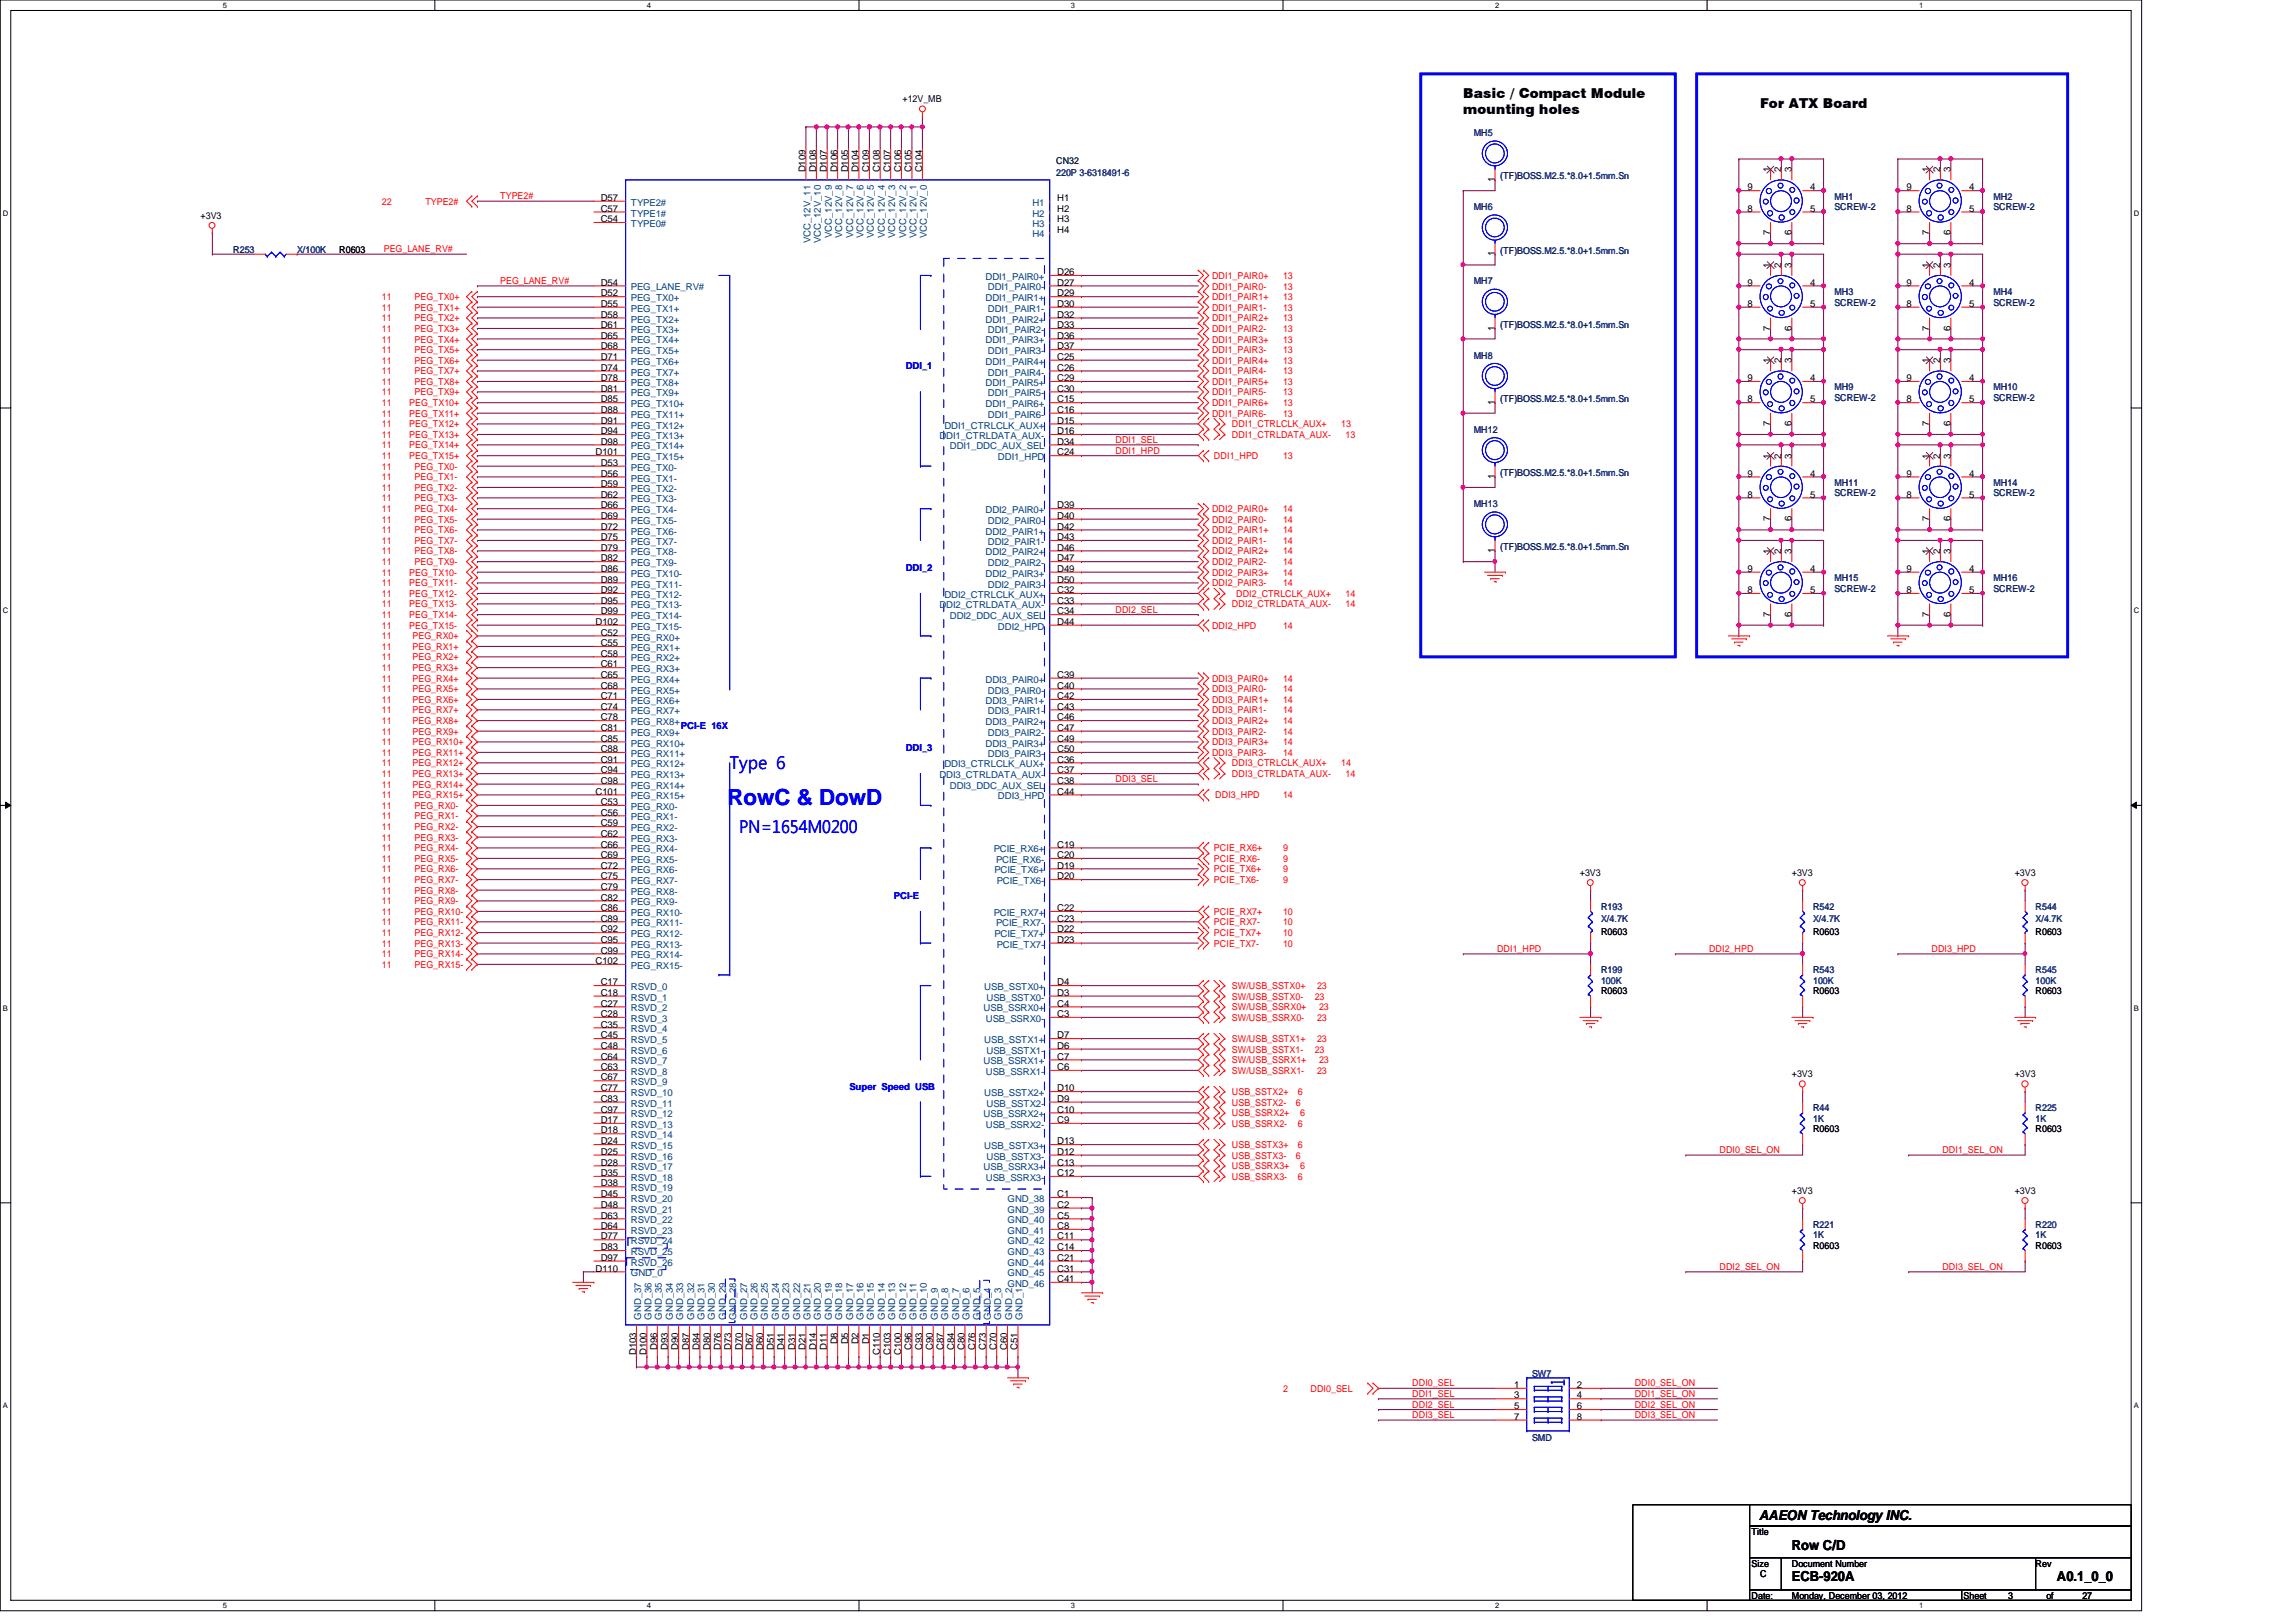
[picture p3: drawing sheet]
<svg xmlns="http://www.w3.org/2000/svg" width="297mm" height="210mm" viewBox="0 0 297 210" stroke-linecap="round" stroke-linejoin="round" font-family="sans-serif">
<defs><g id="words">
<text font-size="2.9" fill="#00f" x="94.1" y="104.1">RowC &amp; DowD</text>
<g font-size="2.2" fill="#00f">
<text x="94.4" y="99.5">Type 6</text>
<text x="95.6" y="107.7">PN=1654M0200</text>
</g>
<g font-size="1.8">
<text x="189.3" y="12.7">Basic / Compact Module</text>
<text x="189.3" y="14.8">mounting holes</text>
<text x="227.7" y="14">For ATX Board</text>
<text x="227.6" y="196.8">AAEON Technology INC.</text>
<text x="231.8" y="200.5">Row C/D</text>
<text x="231.8" y="204.6">ECB-920A</text>
<text x="266.1" y="204.6">A0.1_0_0</text>
</g>
<g font-size="1.2">
<text x="116.8" y="13.2">+12V_MB</text>
<text x="104.2" y="22.3" transform="rotate(-90 104.2 22.3)">D109</text>
<text x="105.6" y="22.3" transform="rotate(-90 105.6 22.3)">D108</text>
<text x="107" y="22.3" transform="rotate(-90 107 22.3)">D107</text>
<text x="108.3" y="22.3" transform="rotate(-90 108.3 22.3)">D106</text>
<text x="109.7" y="22.3" transform="rotate(-90 109.7 22.3)">D105</text>
<text x="111.1" y="22.3" transform="rotate(-90 111.1 22.3)">D104</text>
<text x="112.4" y="22.3" transform="rotate(-90 112.4 22.3)">C109</text>
<text x="113.8" y="22.3" transform="rotate(-90 113.8 22.3)">C108</text>
<text x="115.2" y="22.3" transform="rotate(-90 115.2 22.3)">C107</text>
<text x="116.6" y="22.3" transform="rotate(-90 116.6 22.3)">C106</text>
<text x="117.9" y="22.3" transform="rotate(-90 117.9 22.3)">C105</text>
<text x="119.3" y="22.3" transform="rotate(-90 119.3 22.3)">C104</text>
<text x="193.4" y="23.6" transform="rotate(-90 193.4 23.6)">1</text>
<text x="229" y="22.3" transform="rotate(-90 229 22.3)">1</text>
<text x="230.4" y="22.3" transform="rotate(-90 230.4 22.3)">2</text>
<text x="231.8" y="22.3" transform="rotate(-90 231.8 22.3)">3</text>
<text x="249.6" y="22.3" transform="rotate(-90 249.6 22.3)">1</text>
<text x="251" y="22.3" transform="rotate(-90 251 22.3)">2</text>
<text x="252.3" y="22.3" transform="rotate(-90 252.3 22.3)">3</text>
<text x="25.9" y="28.3">+3V3</text>
<text x="77.7" y="26">D57</text>
<text x="77.7" y="27.4">C57</text>
<text x="77.7" y="28.7">C54</text>
<text x="136.8" y="26">H1</text>
<text x="136.8" y="27.4">H2</text>
<text x="136.8" y="28.7">H3</text>
<text x="226.1" y="27.4">8</text>
<text x="226.1" y="24.6">9</text>
<text x="234.2" y="27.4">5</text>
<text x="234.2" y="24.6">4</text>
<text x="246.6" y="27.4">8</text>
<text x="246.6" y="24.6">9</text>
<text x="254.8" y="27.4">5</text>
<text x="254.8" y="24.6">4</text>
<text x="43.9" y="32.7">R0603</text>
<text x="136.8" y="35.6">D26</text>
<text x="136.8" y="30.1">H4</text>
<text x="193.4" y="33.2" transform="rotate(-90 193.4 33.2)">1</text>
<text x="229" y="34.7" transform="rotate(-90 229 34.7)">1</text>
<text x="229" y="30.4" transform="rotate(-90 229 30.4)">7</text>
<text x="230.4" y="34.7" transform="rotate(-90 230.4 34.7)">2</text>
<text x="231.8" y="34.7" transform="rotate(-90 231.8 34.7)">3</text>
<text x="231.8" y="30.4" transform="rotate(-90 231.8 30.4)">6</text>
<text x="249.6" y="34.7" transform="rotate(-90 249.6 34.7)">1</text>
<text x="249.6" y="30.4" transform="rotate(-90 249.6 30.4)">7</text>
<text x="251" y="34.7" transform="rotate(-90 251 34.7)">2</text>
<text x="252.3" y="34.7" transform="rotate(-90 252.3 34.7)">3</text>
<text x="252.3" y="30.4" transform="rotate(-90 252.3 30.4)">6</text>
<text x="77.7" y="37">D54</text>
<text x="77.7" y="38.4">D52</text>
<text x="77.7" y="39.7">D55</text>
<text x="77.7" y="41.1">D58</text>
<text x="136.8" y="37">D27</text>
<text x="136.8" y="38.4">D29</text>
<text x="136.8" y="39.7">D30</text>
<text x="136.8" y="41.1">D32</text>
<text x="226.1" y="39.7">8</text>
<text x="226.1" y="37">9</text>
<text x="234.2" y="39.7">5</text>
<text x="234.2" y="37">4</text>
<text x="246.6" y="39.7">8</text>
<text x="246.6" y="37">9</text>
<text x="254.8" y="39.7">5</text>
<text x="254.8" y="37">4</text>
<text x="77.7" y="42.5">D61</text>
<text x="77.7" y="43.8">D65</text>
<text x="77.7" y="45.2">D68</text>
<text x="77.7" y="46.6">D71</text>
<text x="77.7" y="48">D74</text>
<text x="136.8" y="42.5">D33</text>
<text x="136.8" y="43.8">D36</text>
<text x="136.8" y="45.2">D37</text>
<text x="136.8" y="46.6">C25</text>
<text x="136.8" y="48">C26</text>
<text x="193.4" y="42.8" transform="rotate(-90 193.4 42.8)">1</text>
<text x="229" y="47" transform="rotate(-90 229 47)">1</text>
<text x="229" y="42.8" transform="rotate(-90 229 42.8)">7</text>
<text x="230.4" y="47" transform="rotate(-90 230.4 47)">2</text>
<text x="231.8" y="47" transform="rotate(-90 231.8 47)">3</text>
<text x="231.8" y="42.8" transform="rotate(-90 231.8 42.8)">6</text>
<text x="249.6" y="47" transform="rotate(-90 249.6 47)">1</text>
<text x="249.6" y="42.8" transform="rotate(-90 249.6 42.8)">7</text>
<text x="251" y="47" transform="rotate(-90 251 47)">2</text>
<text x="252.3" y="47" transform="rotate(-90 252.3 47)">3</text>
<text x="252.3" y="42.8" transform="rotate(-90 252.3 42.8)">6</text>
<text x="77.7" y="49.3">D78</text>
<text x="77.7" y="50.7">D81</text>
<text x="77.7" y="52.1">D85</text>
<text x="77.7" y="53.4">D88</text>
<text x="136.8" y="49.3">C29</text>
<text x="136.8" y="50.7">C30</text>
<text x="136.8" y="52.1">C15</text>
<text x="136.8" y="53.4">C16</text>
<text x="193.4" y="52.4" transform="rotate(-90 193.4 52.4)">1</text>
<text x="226.1" y="52.1">8</text>
<text x="226.1" y="49.3">9</text>
<text x="234.2" y="52.1">5</text>
<text x="234.2" y="49.3">4</text>
<text x="246.6" y="52.1">8</text>
<text x="246.6" y="49.3">9</text>
<text x="254.8" y="52.1">5</text>
<text x="254.8" y="49.3">4</text>
<text x="77" y="58.9">D101</text>
<text x="77.7" y="54.8">D91</text>
<text x="77.7" y="56.2">D94</text>
<text x="77.7" y="57.5">D98</text>
<text x="136.8" y="57.5">D34</text>
<text x="136.8" y="54.8">D15</text>
<text x="136.8" y="56.2">D16</text>
<text x="136.8" y="58.9">C24</text>
<text x="229" y="59.4" transform="rotate(-90 229 59.4)">1</text>
<text x="229" y="55.1" transform="rotate(-90 229 55.1)">7</text>
<text x="230.4" y="59.4" transform="rotate(-90 230.4 59.4)">2</text>
<text x="231.8" y="59.4" transform="rotate(-90 231.8 59.4)">3</text>
<text x="231.8" y="55.1" transform="rotate(-90 231.8 55.1)">6</text>
<text x="249.6" y="59.4" transform="rotate(-90 249.6 59.4)">1</text>
<text x="249.6" y="55.1" transform="rotate(-90 249.6 55.1)">7</text>
<text x="251" y="59.4" transform="rotate(-90 251 59.4)">2</text>
<text x="252.3" y="59.4" transform="rotate(-90 252.3 59.4)">3</text>
<text x="252.3" y="55.1" transform="rotate(-90 252.3 55.1)">6</text>
<text x="77.7" y="60.3">D53</text>
<text x="77.7" y="61.7">D56</text>
<text x="77.7" y="63">D59</text>
<text x="77.7" y="64.4">D62</text>
<text x="77.7" y="65.8">D66</text>
<text x="136.8" y="65.8">D39</text>
<text x="193.4" y="62" transform="rotate(-90 193.4 62)">1</text>
<text x="226.1" y="64.4">8</text>
<text x="226.1" y="61.7">9</text>
<text x="234.2" y="64.4">5</text>
<text x="234.2" y="61.7">4</text>
<text x="246.6" y="64.4">8</text>
<text x="246.6" y="61.7">9</text>
<text x="254.8" y="64.4">5</text>
<text x="254.8" y="61.7">4</text>
<text x="77.7" y="67.1">D69</text>
<text x="77.7" y="68.5">D72</text>
<text x="77.7" y="69.9">D75</text>
<text x="77.7" y="71.2">D79</text>
<text x="136.8" y="67.1">D40</text>
<text x="136.8" y="68.5">D42</text>
<text x="136.8" y="69.9">D43</text>
<text x="136.8" y="71.2">D46</text>
<text x="193.4" y="71.6" transform="rotate(-90 193.4 71.6)">1</text>
<text x="229" y="71.7" transform="rotate(-90 229 71.7)">1</text>
<text x="229" y="67.5" transform="rotate(-90 229 67.5)">7</text>
<text x="230.4" y="71.7" transform="rotate(-90 230.4 71.7)">2</text>
<text x="231.8" y="71.7" transform="rotate(-90 231.8 71.7)">3</text>
<text x="231.8" y="67.5" transform="rotate(-90 231.8 67.5)">6</text>
<text x="249.6" y="71.7" transform="rotate(-90 249.6 71.7)">1</text>
<text x="249.6" y="67.5" transform="rotate(-90 249.6 67.5)">7</text>
<text x="251" y="71.7" transform="rotate(-90 251 71.7)">2</text>
<text x="252.3" y="71.7" transform="rotate(-90 252.3 71.7)">3</text>
<text x="252.3" y="67.5" transform="rotate(-90 252.3 67.5)">6</text>
<text x="77.7" y="72.6">D82</text>
<text x="77.7" y="74">D86</text>
<text x="77.7" y="75.4">D89</text>
<text x="77.7" y="76.8">D92</text>
<text x="136.8" y="72.6">D47</text>
<text x="136.8" y="74">D49</text>
<text x="136.8" y="75.4">D50</text>
<text x="136.8" y="76.8">C32</text>
<text x="226.1" y="76.8">8</text>
<text x="226.1" y="74">9</text>
<text x="234.2" y="76.8">5</text>
<text x="234.2" y="74">4</text>
<text x="246.6" y="76.8">8</text>
<text x="246.6" y="74">9</text>
<text x="254.8" y="76.8">5</text>
<text x="254.8" y="74">4</text>
<text x="77" y="80.9">D102</text>
<text x="77.7" y="78.1">D95</text>
<text x="77.7" y="79.5">D99</text>
<text x="77.7" y="82.3">C52</text>
<text x="77.7" y="83.6">C55</text>
<text x="136.8" y="78.1">C33</text>
<text x="136.8" y="79.5">C34</text>
<text x="136.8" y="80.9">D44</text>
<text x="229" y="79.8" transform="rotate(-90 229 79.8)">7</text>
<text x="231.8" y="79.8" transform="rotate(-90 231.8 79.8)">6</text>
<text x="249.6" y="79.8" transform="rotate(-90 249.6 79.8)">7</text>
<text x="252.3" y="79.8" transform="rotate(-90 252.3 79.8)">6</text>
<text x="77.7" y="85">C58</text>
<text x="77.7" y="86.4">C61</text>
<text x="77.7" y="87.7">C65</text>
<text x="77.7" y="89.1">C68</text>
<text x="136.8" y="87.7">C39</text>
<text x="136.8" y="89.1">C40</text>
<text x="77.7" y="90.5">C71</text>
<text x="77.7" y="91.8">C74</text>
<text x="77.7" y="93.2">C78</text>
<text x="77.7" y="94.6">C81</text>
<text x="77.7" y="96">C85</text>
<text x="136.8" y="90.5">C42</text>
<text x="136.8" y="91.8">C43</text>
<text x="136.8" y="93.2">C46</text>
<text x="136.8" y="94.6">C47</text>
<text x="136.8" y="96">C49</text>
<text x="77.7" y="97.3">C88</text>
<text x="77.7" y="98.7">C91</text>
<text x="77.7" y="100.1">C94</text>
<text x="77.7" y="101.4">C98</text>
<text x="136.8" y="97.3">C50</text>
<text x="136.8" y="98.7">C36</text>
<text x="136.8" y="100.1">C37</text>
<text x="136.8" y="101.4">C38</text>
<text x="77" y="102.8">C101</text>
<text x="77.7" y="104.2">C53</text>
<text x="77.7" y="105.5">C56</text>
<text x="77.7" y="106.9">C59</text>
<text x="136.8" y="102.8">C44</text>
<text x="77.7" y="108.3">C62</text>
<text x="77.7" y="109.7">C66</text>
<text x="77.7" y="111">C69</text>
<text x="77.7" y="112.4">C72</text>
<text x="77.7" y="113.8">C75</text>
<text x="136.8" y="109.7">C19</text>
<text x="136.8" y="111">C20</text>
<text x="136.8" y="112.4">D19</text>
<text x="136.8" y="113.8">D20</text>
<text x="204.4" y="113.3">+3V3</text>
<text x="231.8" y="113.3">+3V3</text>
<text x="260.6" y="113.3">+3V3</text>
<text x="77.7" y="115.1">C79</text>
<text x="77.7" y="116.5">C82</text>
<text x="77.7" y="117.9">C86</text>
<text x="77.7" y="119.3">C89</text>
<text x="136.8" y="117.9">C22</text>
<text x="136.8" y="119.3">C23</text>
<text x="77" y="124.8">C102</text>
<text x="77.7" y="120.6">C92</text>
<text x="77.7" y="122">C95</text>
<text x="77.7" y="123.4">C99</text>
<text x="136.8" y="120.6">D22</text>
<text x="136.8" y="122">D23</text>
<text x="207.1" y="121">R0603</text>
<text x="234.6" y="121">R0603</text>
<text x="263.4" y="121">R0603</text>
<text x="77.7" y="131.6">C28</text>
<text x="77.7" y="127.5">C17</text>
<text x="77.7" y="128.9">C18</text>
<text x="77.7" y="130.3">C27</text>
<text x="136.8" y="127.5">D4</text>
<text x="136.8" y="128.9">D3</text>
<text x="136.8" y="130.3">C4</text>
<text x="136.8" y="131.6">C3</text>
<text x="207.1" y="128.7">R0603</text>
<text x="234.6" y="128.7">R0603</text>
<text x="263.4" y="128.7">R0603</text>
<text x="77.7" y="135.7">C48</text>
<text x="77.7" y="134.4">C45</text>
<text x="77.7" y="137.1">C64</text>
<text x="77.7" y="133">C35</text>
<text x="136.8" y="134.4">D7</text>
<text x="136.8" y="135.7">D6</text>
<text x="136.8" y="137.1">C7</text>
<text x="77.7" y="141.2">C77</text>
<text x="77.7" y="144">C97</text>
<text x="77.7" y="139.8">C67</text>
<text x="77.7" y="138.5">C63</text>
<text x="77.7" y="142.6">C83</text>
<text x="136.8" y="141.2">D10</text>
<text x="136.8" y="142.6">D9</text>
<text x="136.8" y="144">C10</text>
<text x="136.8" y="138.5">C6</text>
<text x="231.8" y="139.4">+3V3</text>
<text x="260.6" y="139.4">+3V3</text>
<text x="77.7" y="149.4">D25</text>
<text x="77.7" y="146.7">D18</text>
<text x="77.7" y="145.3">D17</text>
<text x="77.7" y="148.1">D24</text>
<text x="136.8" y="148.1">D13</text>
<text x="136.8" y="149.4">D12</text>
<text x="136.8" y="145.3">C9</text>
<text x="234.6" y="146.5">R0603</text>
<text x="263.4" y="146.5">R0603</text>
<text x="77.7" y="152.2">D35</text>
<text x="77.7" y="153.5">D38</text>
<text x="77.7" y="150.8">D28</text>
<text x="77.7" y="154.9">D45</text>
<text x="136.8" y="150.8">C13</text>
<text x="136.8" y="152.2">C12</text>
<text x="136.8" y="154.9">C1</text>
<text x="231.8" y="154.5">+3V3</text>
<text x="260.6" y="154.5">+3V3</text>
<text x="77.7" y="161.8">D83</text>
<text x="77.7" y="159">D64</text>
<text x="77.7" y="156.3">D48</text>
<text x="77.7" y="157.7">D63</text>
<text x="77.7" y="160.4">D77</text>
<text x="136.8" y="156.3">C2</text>
<text x="136.8" y="157.7">C5</text>
<text x="136.8" y="159">C8</text>
<text x="136.8" y="160.4">C11</text>
<text x="136.8" y="161.8">C14</text>
<text x="234.6" y="161.6">R0603</text>
<text x="263.4" y="161.6">R0603</text>
<text x="77" y="164.5">D110</text>
<text x="77.7" y="163.2">D97</text>
<text x="136.8" y="163.2">C21</text>
<text x="136.8" y="164.5">C31</text>
<text x="136.8" y="165.9">C41</text>
<text x="108.3" y="174" transform="rotate(-90 108.3 174)">D8</text>
<text x="109.7" y="174" transform="rotate(-90 109.7 174)">D5</text>
<text x="111.1" y="174" transform="rotate(-90 111.1 174)">D2</text>
<text x="112.4" y="174" transform="rotate(-90 112.4 174)">D1</text>
<text x="82.3" y="175.3" transform="rotate(-90 82.3 175.3)">D103</text>
<text x="83.6" y="175.3" transform="rotate(-90 83.6 175.3)">D100</text>
<text x="85" y="174.7" transform="rotate(-90 85 174.7)">D96</text>
<text x="86.4" y="174.7" transform="rotate(-90 86.4 174.7)">D93</text>
<text x="87.8" y="174.7" transform="rotate(-90 87.8 174.7)">D90</text>
<text x="89.2" y="174.7" transform="rotate(-90 89.2 174.7)">D87</text>
<text x="90.5" y="174.7" transform="rotate(-90 90.5 174.7)">D84</text>
<text x="91.9" y="174.7" transform="rotate(-90 91.9 174.7)">D80</text>
<text x="93.3" y="174.7" transform="rotate(-90 93.3 174.7)">D76</text>
<text x="94.6" y="174.7" transform="rotate(-90 94.6 174.7)">D73</text>
<text x="96" y="174.7" transform="rotate(-90 96 174.7)">D70</text>
<text x="97.4" y="174.7" transform="rotate(-90 97.4 174.7)">D67</text>
<text x="98.7" y="174.7" transform="rotate(-90 98.7 174.7)">D60</text>
<text x="100.1" y="174.7" transform="rotate(-90 100.1 174.7)">D51</text>
<text x="101.5" y="174.7" transform="rotate(-90 101.5 174.7)">D41</text>
<text x="102.9" y="174.7" transform="rotate(-90 102.9 174.7)">D31</text>
<text x="104.2" y="174.7" transform="rotate(-90 104.2 174.7)">D21</text>
<text x="105.6" y="174.7" transform="rotate(-90 105.6 174.7)">D14</text>
<text x="107" y="174.7" transform="rotate(-90 107 174.7)">D11</text>
<text x="113.8" y="175.3" transform="rotate(-90 113.8 175.3)">C110</text>
<text x="115.2" y="175.3" transform="rotate(-90 115.2 175.3)">C103</text>
<text x="116.6" y="175.3" transform="rotate(-90 116.6 175.3)">C100</text>
<text x="117.9" y="174.7" transform="rotate(-90 117.9 174.7)">C96</text>
<text x="119.3" y="174.7" transform="rotate(-90 119.3 174.7)">C93</text>
<text x="120.7" y="174.7" transform="rotate(-90 120.7 174.7)">C90</text>
<text x="122" y="174.7" transform="rotate(-90 122 174.7)">C87</text>
<text x="123.4" y="174.7" transform="rotate(-90 123.4 174.7)">C84</text>
<text x="124.8" y="174.7" transform="rotate(-90 124.8 174.7)">C80</text>
<text x="126.2" y="174.7" transform="rotate(-90 126.2 174.7)">C76</text>
<text x="127.5" y="174.7" transform="rotate(-90 127.5 174.7)">C73</text>
<text x="128.9" y="174.7" transform="rotate(-90 128.9 174.7)">C70</text>
<text x="130.3" y="174.7" transform="rotate(-90 130.3 174.7)">C60</text>
<text x="131.7" y="174.7" transform="rotate(-90 131.7 174.7)">C51</text>
<text x="195.9" y="179.6">1</text>
<text x="204" y="179.6">2</text>
<text x="195.9" y="183.7">7</text>
<text x="195.9" y="181">3</text>
<text x="195.9" y="182.4">5</text>
<text x="204" y="183.7">8</text>
<text x="204" y="182.4">6</text>
<text x="204" y="181">4</text>
<text x="226.6" y="198.6">Title</text>
<text x="226.6" y="202.7">Size</text>
<text x="231.8" y="202.7">Document Number</text>
<text x="263.4" y="202.7">Rev</text>
<text x="226.6" y="206.9">Date:</text>
<text x="227.7" y="204.1">C</text>
<text x="231.8" y="206.9">Monday, December 03, 2012</text>
<text x="254" y="206.9">Sheet</text>
<text x="259.8" y="206.9">3</text>
<text x="264.7" y="206.9">of</text>
<text x="269.4" y="206.9">27</text>
</g>
<g font-size="1.2" fill="#000080">
<text x="190.7" y="17.6">MH5</text>
<text x="136.6" y="22.8">220P 3-6318491-6</text>
<text x="194.1" y="23.2">(TF)BOSS.M2.5.*8.0+1.5mm.Sn</text>
<text x="190.7" y="27.2">MH6</text>
<text x="237.3" y="25.8">MH1</text>
<text x="237.3" y="27.2">SCREW-2</text>
<text x="257.9" y="25.8">MH2</text>
<text x="257.9" y="27.2">SCREW-2</text>
<text x="30.2" y="32.7">R253</text>
<text x="38.4" y="32.7">X/100K</text>
<text x="194.1" y="32.8">(TF)BOSS.M2.5.*8.0+1.5mm.Sn</text>
<text x="190.7" y="36.8">MH7</text>
<text x="237.3" y="38.1">MH3</text>
<text x="237.3" y="39.5">SCREW-2</text>
<text x="257.9" y="38.1">MH4</text>
<text x="257.9" y="39.5">SCREW-2</text>
<text x="190.7" y="46.4">MH8</text>
<text x="194.1" y="42.4">(TF)BOSS.M2.5.*8.0+1.5mm.Sn</text>
<text x="194.1" y="52">(TF)BOSS.M2.5.*8.0+1.5mm.Sn</text>
<text x="237.3" y="50.5">MH9</text>
<text x="237.3" y="51.9">SCREW-2</text>
<text x="257.9" y="50.5">MH10</text>
<text x="257.9" y="51.9">SCREW-2</text>
<text x="190.7" y="56">MH12</text>
<text x="190.7" y="65.6">MH13</text>
<text x="194.1" y="61.6">(TF)BOSS.M2.5.*8.0+1.5mm.Sn</text>
<text x="237.3" y="62.9">MH11</text>
<text x="237.3" y="64.2">SCREW-2</text>
<text x="257.9" y="62.9">MH14</text>
<text x="257.9" y="64.2">SCREW-2</text>
<text x="194.1" y="71.2">(TF)BOSS.M2.5.*8.0+1.5mm.Sn</text>
<text x="237.3" y="75.2">MH15</text>
<text x="237.3" y="76.6">SCREW-2</text>
<text x="257.9" y="75.2">MH16</text>
<text x="257.9" y="76.6">SCREW-2</text>
<text x="207.1" y="117.7">R193</text>
<text x="207.1" y="119.3">X/4.7K</text>
<text x="234.6" y="117.7">R542</text>
<text x="234.6" y="119.3">X/4.7K</text>
<text x="263.4" y="117.7">R544</text>
<text x="263.4" y="119.3">X/4.7K</text>
<text x="207.1" y="125.9">R199</text>
<text x="234.6" y="125.9">R543</text>
<text x="263.4" y="125.9">R545</text>
<text x="207.1" y="127.3">100K</text>
<text x="234.6" y="127.3">100K</text>
<text x="263.4" y="127.3">100K</text>
<text x="234.6" y="143.8">R44</text>
<text x="263.4" y="143.8">R225</text>
<text x="234.6" y="145.2">1K</text>
<text x="263.4" y="145.2">1K</text>
<text x="234.6" y="158.9">R221</text>
<text x="234.6" y="160.2">1K</text>
<text x="263.4" y="158.9">R220</text>
<text x="263.4" y="160.2">1K</text>
<text x="198.2" y="178.2">SW7</text>
<text x="198.2" y="186.4">SMD</text>
</g>
<text font-size="1.2" fill="#004040" x="136.6" y="21.2">CN32</text>
<g font-size="1.2" fill="#f00">
<text x="49.4" y="26.5">22</text>
<text x="55" y="26.5">TYPE2#</text>
<text x="64.7" y="25.8">TYPE2#</text>
<text x="49.7" y="32.6">PEG_LANE_RV#</text>
<text x="49.4" y="38.9">11</text>
<text x="49.4" y="40.2">11</text>
<text x="49.4" y="41.6">11</text>
<text x="53.6" y="38.9">PEG_TX0+</text>
<text x="53.6" y="40.2">PEG_TX1+</text>
<text x="53.6" y="41.6">PEG_TX2+</text>
<text x="64.7" y="36.7">PEG_LANE_RV#</text>
<text x="156.8" y="36.1">DDI1_PAIR0+</text>
<text x="156.8" y="37.5">DDI1_PAIR0-</text>
<text x="156.8" y="38.9">DDI1_PAIR1+</text>
<text x="156.8" y="40.2">DDI1_PAIR1-</text>
<text x="156.8" y="41.6">DDI1_PAIR2+</text>
<text x="166" y="36.1">13</text>
<text x="166" y="37.5">13</text>
<text x="166" y="38.9">13</text>
<text x="166" y="40.2">13</text>
<text x="166" y="41.6">13</text>
<text x="49.4" y="43">11</text>
<text x="49.4" y="44.3">11</text>
<text x="49.4" y="45.7">11</text>
<text x="49.4" y="47.1">11</text>
<text x="53.6" y="43">PEG_TX3+</text>
<text x="53.6" y="44.3">PEG_TX4+</text>
<text x="53.6" y="45.7">PEG_TX5+</text>
<text x="53.6" y="47.1">PEG_TX6+</text>
<text x="156.8" y="43">DDI1_PAIR2-</text>
<text x="156.8" y="44.3">DDI1_PAIR3+</text>
<text x="156.8" y="45.7">DDI1_PAIR3-</text>
<text x="156.8" y="47.1">DDI1_PAIR4+</text>
<text x="166" y="43">13</text>
<text x="166" y="44.3">13</text>
<text x="166" y="45.7">13</text>
<text x="166" y="47.1">13</text>
<text x="49.4" y="52.6">11</text>
<text x="49.4" y="53.9">11</text>
<text x="49.4" y="48.4">11</text>
<text x="49.4" y="49.8">11</text>
<text x="49.4" y="51.2">11</text>
<text x="53" y="52.6">PEG_TX10+</text>
<text x="53" y="53.9">PEG_TX11+</text>
<text x="53.6" y="48.4">PEG_TX7+</text>
<text x="53.6" y="49.8">PEG_TX8+</text>
<text x="53.6" y="51.2">PEG_TX9+</text>
<text x="156.8" y="48.4">DDI1_PAIR4-</text>
<text x="156.8" y="49.8">DDI1_PAIR5+</text>
<text x="156.8" y="51.2">DDI1_PAIR5-</text>
<text x="156.8" y="52.6">DDI1_PAIR6+</text>
<text x="156.8" y="53.9">DDI1_PAIR6-</text>
<text x="166" y="48.4">13</text>
<text x="166" y="49.8">13</text>
<text x="166" y="51.2">13</text>
<text x="166" y="52.6">13</text>
<text x="166" y="53.9">13</text>
<text x="49.4" y="55.3">11</text>
<text x="49.4" y="56.7">11</text>
<text x="49.4" y="58">11</text>
<text x="49.4" y="59.4">11</text>
<text x="53" y="55.3">PEG_TX12+</text>
<text x="53" y="56.7">PEG_TX13+</text>
<text x="53" y="58">PEG_TX14+</text>
<text x="53" y="59.4">PEG_TX15+</text>
<text x="144.3" y="58.7">DDI1_HPD</text>
<text x="144.3" y="57.3">DDI1_SEL</text>
<text x="157.1" y="59.4">DDI1_HPD</text>
<text x="159.4" y="55.3">DDI1_CTRLCLK_AUX+</text>
<text x="159.4" y="56.7">DDI1_CTRLDATA_AUX-</text>
<text x="166" y="59.4">13</text>
<text x="173.5" y="55.3">13</text>
<text x="174.1" y="56.7">13</text>
<text x="49.4" y="60.8">11</text>
<text x="49.4" y="62.1">11</text>
<text x="49.4" y="63.5">11</text>
<text x="49.4" y="64.9">11</text>
<text x="53.6" y="60.8">PEG_TX0-</text>
<text x="53.6" y="62.1">PEG_TX1-</text>
<text x="53.6" y="63.5">PEG_TX2-</text>
<text x="53.6" y="64.9">PEG_TX3-</text>
<text x="49.4" y="66.3">11</text>
<text x="49.4" y="67.6">11</text>
<text x="49.4" y="69">11</text>
<text x="49.4" y="70.4">11</text>
<text x="49.4" y="71.8">11</text>
<text x="53.6" y="66.3">PEG_TX4-</text>
<text x="53.6" y="67.6">PEG_TX5-</text>
<text x="53.6" y="69">PEG_TX6-</text>
<text x="53.6" y="70.4">PEG_TX7-</text>
<text x="53.6" y="71.8">PEG_TX8-</text>
<text x="156.8" y="66.3">DDI2_PAIR0+</text>
<text x="156.8" y="67.6">DDI2_PAIR0-</text>
<text x="156.8" y="69">DDI2_PAIR1+</text>
<text x="156.8" y="70.4">DDI2_PAIR1-</text>
<text x="156.8" y="71.8">DDI2_PAIR2+</text>
<text x="166" y="66.3">14</text>
<text x="166" y="67.6">14</text>
<text x="166" y="69">14</text>
<text x="166" y="70.4">14</text>
<text x="166" y="71.8">14</text>
<text x="49.4" y="74.5">11</text>
<text x="49.4" y="75.9">11</text>
<text x="49.4" y="77.3">11</text>
<text x="49.4" y="73.2">11</text>
<text x="53" y="74.5">PEG_TX10-</text>
<text x="53" y="75.9">PEG_TX11-</text>
<text x="53" y="77.3">PEG_TX12-</text>
<text x="53.6" y="73.2">PEG_TX9-</text>
<text x="156.8" y="73.2">DDI2_PAIR2-</text>
<text x="156.8" y="74.5">DDI2_PAIR3+</text>
<text x="156.8" y="75.9">DDI2_PAIR3-</text>
<text x="159.9" y="77.3">DDI2_CTRLCLK_AUX+</text>
<text x="166" y="73.2">14</text>
<text x="166" y="74.5">14</text>
<text x="166" y="75.9">14</text>
<text x="174.1" y="77.3">14</text>
<text x="49.4" y="78.6">11</text>
<text x="49.4" y="80">11</text>
<text x="49.4" y="81.4">11</text>
<text x="49.4" y="82.7">11</text>
<text x="53" y="78.6">PEG_TX13-</text>
<text x="53" y="80">PEG_TX14-</text>
<text x="53" y="81.4">PEG_TX15-</text>
<text x="53.4" y="82.7">PEG_RX0+</text>
<text x="144.3" y="79.3">DDI2_SEL</text>
<text x="156.8" y="81.4">DDI2_HPD</text>
<text x="159.4" y="78.6">DDI2_CTRLDATA_AUX-</text>
<text x="166" y="81.4">14</text>
<text x="174.1" y="78.6">14</text>
<text x="49.4" y="84.1">11</text>
<text x="49.4" y="85.5">11</text>
<text x="49.4" y="86.9">11</text>
<text x="49.4" y="89.6">11</text>
<text x="49.4" y="88.2">11</text>
<text x="53.4" y="84.1">PEG_RX1+</text>
<text x="53.4" y="85.5">PEG_RX2+</text>
<text x="53.4" y="86.9">PEG_RX3+</text>
<text x="53.4" y="89.6">PEG_RX5+</text>
<text x="53.4" y="88.2">PEG_RX4+</text>
<text x="156.8" y="88.2">DDI3_PAIR0+</text>
<text x="156.8" y="89.6">DDI3_PAIR0-</text>
<text x="166" y="88.2">14</text>
<text x="166" y="89.6">14</text>
<text x="49.4" y="92.3">11</text>
<text x="49.4" y="91">11</text>
<text x="49.4" y="95.1">11</text>
<text x="49.4" y="93.7">11</text>
<text x="53.4" y="92.3">PEG_RX7+</text>
<text x="53.4" y="91">PEG_RX6+</text>
<text x="53.4" y="95.1">PEG_RX9+</text>
<text x="53.4" y="93.7">PEG_RX8+</text>
<text x="156.8" y="91">DDI3_PAIR1+</text>
<text x="156.8" y="92.3">DDI3_PAIR1-</text>
<text x="156.8" y="93.7">DDI3_PAIR2+</text>
<text x="156.8" y="95.1">DDI3_PAIR2-</text>
<text x="166" y="91">14</text>
<text x="166" y="92.3">14</text>
<text x="166" y="93.7">14</text>
<text x="166" y="95.1">14</text>
<text x="49.4" y="97.8">11</text>
<text x="49.4" y="96.4">11</text>
<text x="49.4" y="100.6">11</text>
<text x="49.4" y="99.2">11</text>
<text x="49.4" y="101.9">11</text>
<text x="53.4" y="97.8">PEG_RX11+</text>
<text x="53.4" y="96.4">PEG_RX10+</text>
<text x="53.4" y="100.6">PEG_RX13+</text>
<text x="53.4" y="99.2">PEG_RX12+</text>
<text x="53.4" y="101.9">PEG_RX14+</text>
<text x="144.3" y="101.2">DDI3_SEL</text>
<text x="156.8" y="96.4">DDI3_PAIR3+</text>
<text x="156.8" y="97.8">DDI3_PAIR3-</text>
<text x="159.4" y="99.2">DDI3_CTRLCLK_AUX+</text>
<text x="159.4" y="100.6">DDI3_CTRLDATA_AUX-</text>
<text x="166" y="96.4">14</text>
<text x="166" y="97.8">14</text>
<text x="173.5" y="99.2">14</text>
<text x="174.1" y="100.6">14</text>
<text x="49.4" y="103.3">11</text>
<text x="49.4" y="106">11</text>
<text x="49.4" y="107.4">11</text>
<text x="49.4" y="104.7">11</text>
<text x="53.4" y="103.3">PEG_RX15+</text>
<text x="53.6" y="106">PEG_RX1-</text>
<text x="53.6" y="107.4">PEG_RX2-</text>
<text x="53.6" y="104.7">PEG_RX0-</text>
<text x="157.2" y="103.3">DDI3_HPD</text>
<text x="166" y="103.3">14</text>
<text x="49.4" y="108.8">11</text>
<text x="49.4" y="111.5">11</text>
<text x="49.4" y="110.2">11</text>
<text x="49.4" y="112.9">11</text>
<text x="53.6" y="108.8">PEG_RX3-</text>
<text x="53.6" y="111.5">PEG_RX5-</text>
<text x="53.6" y="110.2">PEG_RX4-</text>
<text x="53.6" y="112.9">PEG_RX6-</text>
<text x="157.1" y="110.2">PCIE_RX6+</text>
<text x="157.1" y="111.5">PCIE_RX6-</text>
<text x="157.1" y="112.9">PCIE_TX6+</text>
<text x="166" y="110.2">9</text>
<text x="166" y="111.5">9</text>
<text x="166" y="112.9">9</text>
<text x="49.4" y="114.3">11</text>
<text x="49.4" y="117">11</text>
<text x="49.4" y="115.7">11</text>
<text x="49.4" y="119.8">11</text>
<text x="49.4" y="118.4">11</text>
<text x="53.6" y="114.3">PEG_RX7-</text>
<text x="53.6" y="117">PEG_RX9-</text>
<text x="53.6" y="115.7">PEG_RX8-</text>
<text x="53.6" y="119.8">PEG_RX11-</text>
<text x="53.6" y="118.4">PEG_RX10-</text>
<text x="157.1" y="114.3">PCIE_TX6-</text>
<text x="157.1" y="118.4">PCIE_RX7+</text>
<text x="157.1" y="119.8">PCIE_RX7-</text>
<text x="166" y="118.4">10</text>
<text x="166" y="119.8">10</text>
<text x="166" y="114.3">9</text>
<text x="49.4" y="122.5">11</text>
<text x="49.4" y="125.3">11</text>
<text x="49.4" y="123.9">11</text>
<text x="49.4" y="121.2">11</text>
<text x="53.6" y="122.5">PEG_RX13-</text>
<text x="53.6" y="125.3">PEG_RX15-</text>
<text x="53.6" y="123.9">PEG_RX14-</text>
<text x="53.6" y="121.2">PEG_RX12-</text>
<text x="157.1" y="121.2">PCIE_TX7+</text>
<text x="157.1" y="122.5">PCIE_TX7-</text>
<text x="166" y="121.2">10</text>
<text x="166" y="122.5">10</text>
<text x="193.7" y="123.2">DDI1_HPD</text>
<text x="221.1" y="123.2">DDI2_HPD</text>
<text x="249.9" y="123.2">DDI3_HPD</text>
<text x="159.4" y="128">SW/USB_SSTX0+</text>
<text x="159.4" y="129.4">SW/USB_SSTX0-</text>
<text x="159.4" y="130.7">SW/USB_SSRX0+</text>
<text x="170.1" y="129.4">23</text>
<text x="170.4" y="128">23</text>
<text x="170.6" y="130.7">23</text>
<text x="159.4" y="132.1">SW/USB_SSRX0-</text>
<text x="159.4" y="136.2">SW/USB_SSTX1-</text>
<text x="159.4" y="134.9">SW/USB_SSTX1+</text>
<text x="159.4" y="137.6">SW/USB_SSRX1+</text>
<text x="170.1" y="136.2">23</text>
<text x="170.4" y="132.1">23</text>
<text x="170.4" y="134.9">23</text>
<text x="170.6" y="137.6">23</text>
<text x="159.4" y="139">SW/USB_SSRX1-</text>
<text x="159.4" y="141.7">USB_SSTX2+</text>
<text x="159.4" y="143.1">USB_SSTX2-</text>
<text x="167.6" y="143.1">6</text>
<text x="167.9" y="141.7">6</text>
<text x="170.4" y="139">23</text>
<text x="159.4" y="144.4">USB_SSRX2+</text>
<text x="159.4" y="145.8">USB_SSRX2-</text>
<text x="159.4" y="148.6">USB_SSTX3+</text>
<text x="159.4" y="149.9">USB_SSTX3-</text>
<text x="167.6" y="149.9">6</text>
<text x="167.9" y="145.8">6</text>
<text x="167.9" y="148.6">6</text>
<text x="168.2" y="144.4">6</text>
<text x="222.5" y="149.2">DDI0_SEL_ON</text>
<text x="251.3" y="149.2">DDI1_SEL_ON</text>
<text x="159.4" y="152.7">USB_SSRX3-</text>
<text x="159.4" y="151.3">USB_SSRX3+</text>
<text x="167.9" y="152.7">6</text>
<text x="168.2" y="151.3">6</text>
<text x="222.5" y="164.3">DDI2_SEL_ON</text>
<text x="251.3" y="164.3">DDI3_SEL_ON</text>
<text x="182.7" y="179.4">DDI0_SEL</text>
<text x="211.5" y="179.4">DDI0_SEL_ON</text>
<text x="166" y="180.1">2</text>
<text x="169.5" y="180.1">DDI0_SEL</text>
<text x="182.7" y="182.2">DDI2_SEL</text>
<text x="182.7" y="183.5">DDI3_SEL</text>
<text x="182.7" y="180.8">DDI1_SEL</text>
<text x="211.5" y="183.5">DDI3_SEL_ON</text>
<text x="211.5" y="180.8">DDI1_SEL_ON</text>
<text x="211.5" y="182.2">DDI2_SEL_ON</text>
</g>
<g font-size="1.2" fill="#004080">
<text x="81.6" y="26.6">TYPE2#</text>
<text x="81.6" y="28">TYPE1#</text>
<text x="81.6" y="29.4">TYPE0#</text>
<text x="133.6" y="26.6">H1</text>
<text x="133.6" y="28">H2</text>
<text x="133.6" y="29.4">H3</text>
<text x="104.9" y="31.5" transform="rotate(-90 104.9 31.5)">VCC_12V_11</text>
<text x="106.2" y="31.5" transform="rotate(-90 106.2 31.5)">VCC_12V_10</text>
<text x="107.6" y="30.8" transform="rotate(-90 107.6 30.8)">VCC_12V_9</text>
<text x="109" y="30.8" transform="rotate(-90 109 30.8)">VCC_12V_8</text>
<text x="110.4" y="30.8" transform="rotate(-90 110.4 30.8)">VCC_12V_7</text>
<text x="111.7" y="30.8" transform="rotate(-90 111.7 30.8)">VCC_12V_6</text>
<text x="113.1" y="30.8" transform="rotate(-90 113.1 30.8)">VCC_12V_5</text>
<text x="114.5" y="30.8" transform="rotate(-90 114.5 30.8)">VCC_12V_4</text>
<text x="115.8" y="30.8" transform="rotate(-90 115.8 30.8)">VCC_12V_3</text>
<text x="117.2" y="30.8" transform="rotate(-90 117.2 30.8)">VCC_12V_2</text>
<text x="118.6" y="30.8" transform="rotate(-90 118.6 30.8)">VCC_12V_1</text>
<text x="119.9" y="30.8" transform="rotate(-90 119.9 30.8)">VCC_12V_0</text>
<text x="133.6" y="30.7">H4</text>
<text x="81.6" y="37.6">PEG_LANE_RV#</text>
<text x="81.6" y="39">PEG_TX0+</text>
<text x="81.6" y="40.3">PEG_TX1+</text>
<text x="81.6" y="41.7">PEG_TX2+</text>
<text x="127.5" y="36.2">DDI1_PAIR0+</text>
<text x="127.5" y="39">DDI1_PAIR1+</text>
<text x="127.5" y="41.7">DDI1_PAIR2+</text>
<text x="127.8" y="37.6">DDI1_PAIR0-</text>
<text x="127.8" y="40.3">DDI1_PAIR1-</text>
<text x="81.6" y="43.1">PEG_TX3+</text>
<text x="81.6" y="44.4">PEG_TX4+</text>
<text x="81.6" y="45.8">PEG_TX5+</text>
<text x="81.6" y="47.2">PEG_TX6+</text>
<text x="127.5" y="44.4">DDI1_PAIR3+</text>
<text x="127.5" y="47.2">DDI1_PAIR4+</text>
<text x="127.8" y="43.1">DDI1_PAIR2-</text>
<text x="127.8" y="45.8">DDI1_PAIR3-</text>
<text x="81.6" y="48.6">PEG_TX7+</text>
<text x="81.6" y="50">PEG_TX8+</text>
<text x="81.6" y="51.3">PEG_TX9+</text>
<text x="81.6" y="52.7">PEG_TX10+</text>
<text x="127.5" y="50">DDI1_PAIR5+</text>
<text x="127.5" y="52.7">DDI1_PAIR6+</text>
<text x="127.8" y="48.6">DDI1_PAIR4-</text>
<text x="127.8" y="51.3">DDI1_PAIR5-</text>
<text x="81.6" y="54.1">PEG_TX11+</text>
<text x="81.6" y="55.5">PEG_TX12+</text>
<text x="81.6" y="56.8">PEG_TX13+</text>
<text x="81.6" y="58.2">PEG_TX14+</text>
<text x="81.6" y="59.6">PEG_TX15+</text>
<text x="121.5" y="56.8">DDI1_CTRLDATA_AUX-</text>
<text x="122.2" y="55.5">DDI1_CTRLCLK_AUX+</text>
<text x="122.9" y="58.2">DDI1_DDC_AUX_SEL</text>
<text x="127.8" y="54.1">DDI1_PAIR6-</text>
<text x="129.1" y="59.6">DDI1_HPD</text>
<text x="81.6" y="60.9">PEG_TX0-</text>
<text x="81.6" y="62.3">PEG_TX1-</text>
<text x="81.6" y="63.7">PEG_TX2-</text>
<text x="81.6" y="65">PEG_TX3-</text>
<text x="81.6" y="66.4">PEG_TX4-</text>
<text x="81.6" y="67.8">PEG_TX5-</text>
<text x="81.6" y="69.2">PEG_TX6-</text>
<text x="81.6" y="70.5">PEG_TX7-</text>
<text x="81.6" y="71.9">PEG_TX8-</text>
<text x="127.5" y="66.4">DDI2_PAIR0+</text>
<text x="127.5" y="69.2">DDI2_PAIR1+</text>
<text x="127.5" y="71.9">DDI2_PAIR2+</text>
<text x="127.8" y="67.8">DDI2_PAIR0-</text>
<text x="127.8" y="70.5">DDI2_PAIR1-</text>
<text x="81.6" y="73.3">PEG_TX9-</text>
<text x="81.6" y="74.6">PEG_TX10-</text>
<text x="81.6" y="76">PEG_TX11-</text>
<text x="81.6" y="77.4">PEG_TX12-</text>
<text x="122.2" y="77.4">DDI2_CTRLCLK_AUX+</text>
<text x="127.5" y="74.6">DDI2_PAIR3+</text>
<text x="127.8" y="73.3">DDI2_PAIR2-</text>
<text x="127.8" y="76">DDI2_PAIR3-</text>
<text x="81.6" y="78.7">PEG_TX13-</text>
<text x="81.6" y="80.1">PEG_TX14-</text>
<text x="81.6" y="81.5">PEG_TX15-</text>
<text x="81.6" y="82.9">PEG_RX0+</text>
<text x="121.5" y="78.7">DDI2_CTRLDATA_AUX-</text>
<text x="122.9" y="80.1">DDI2_DDC_AUX_SEL</text>
<text x="129.1" y="81.5">DDI2_HPD</text>
<text x="81.6" y="84.2">PEG_RX1+</text>
<text x="81.6" y="85.6">PEG_RX2+</text>
<text x="81.6" y="87">PEG_RX3+</text>
<text x="81.6" y="88.3">PEG_RX4+</text>
<text x="81.6" y="89.7">PEG_RX5+</text>
<text x="127.5" y="88.3">DDI3_PAIR0+</text>
<text x="127.8" y="89.7">DDI3_PAIR0-</text>
<text x="81.6" y="91.1">PEG_RX6+</text>
<text x="81.6" y="92.5">PEG_RX7+</text>
<text x="81.6" y="93.9">PEG_RX8+</text>
<text x="81.6" y="95.2">PEG_RX9+</text>
<text x="127.5" y="91.1">DDI3_PAIR1+</text>
<text x="127.5" y="93.9">DDI3_PAIR2+</text>
<text x="127.8" y="92.5">DDI3_PAIR1-</text>
<text x="127.8" y="95.2">DDI3_PAIR2-</text>
<text x="81.6" y="96.6">PEG_RX10+</text>
<text x="81.6" y="98">PEG_RX11+</text>
<text x="81.6" y="99.3">PEG_RX12+</text>
<text x="81.6" y="100.7">PEG_RX13+</text>
<text x="121.5" y="100.7">DDI3_CTRLDATA_AUX-</text>
<text x="122.2" y="99.3">DDI3_CTRLCLK_AUX+</text>
<text x="127.5" y="96.6">DDI3_PAIR3+</text>
<text x="127.8" y="98">DDI3_PAIR3-</text>
<text x="81.6" y="102.1">PEG_RX14+</text>
<text x="81.6" y="103.5">PEG_RX15+</text>
<text x="81.6" y="104.8">PEG_RX0-</text>
<text x="81.6" y="106.2">PEG_RX1-</text>
<text x="81.6" y="107.6">PEG_RX2-</text>
<text x="122.9" y="102.1">DDI3_DDC_AUX_SEL</text>
<text x="129.1" y="103.5">DDI3_HPD</text>
<text x="81.6" y="108.9">PEG_RX3-</text>
<text x="81.6" y="110.3">PEG_RX4-</text>
<text x="81.6" y="111.7">PEG_RX5-</text>
<text x="81.6" y="113">PEG_RX6-</text>
<text x="128.6" y="110.3">PCIE_RX6+</text>
<text x="128.6" y="113">PCIE_TX6+</text>
<text x="128.9" y="111.7">PCIE_RX6-</text>
<text x="81.6" y="114.4">PEG_RX7-</text>
<text x="81.6" y="115.8">PEG_RX8-</text>
<text x="81.6" y="117.2">PEG_RX9-</text>
<text x="81.6" y="118.5">PEG_RX10-</text>
<text x="81.6" y="119.9">PEG_RX11-</text>
<text x="128.6" y="118.5">PCIE_RX7+</text>
<text x="128.9" y="119.9">PCIE_RX7-</text>
<text x="128.9" y="114.4">PCIE_TX6-</text>
<text x="81.6" y="121.3">PEG_RX12-</text>
<text x="81.6" y="122.6">PEG_RX13-</text>
<text x="81.6" y="124">PEG_RX14-</text>
<text x="81.6" y="125.4">PEG_RX15-</text>
<text x="128.6" y="121.3">PCIE_TX7+</text>
<text x="128.9" y="122.6">PCIE_TX7-</text>
<text x="81.6" y="128.1">RSVD_0</text>
<text x="81.6" y="129.5">RSVD_1</text>
<text x="81.6" y="130.9">RSVD_2</text>
<text x="127.3" y="130.9">USB_SSRX0+</text>
<text x="127.3" y="128.1">USB_SSTX0+</text>
<text x="127.6" y="129.5">USB_SSTX0-</text>
<text x="81.6" y="132.2">RSVD_3</text>
<text x="81.6" y="136.4">RSVD_6</text>
<text x="81.6" y="135">RSVD_5</text>
<text x="81.6" y="137.8">RSVD_7</text>
<text x="81.6" y="133.6">RSVD_4</text>
<text x="127.3" y="137.8">USB_SSRX1+</text>
<text x="127.3" y="135">USB_SSTX1+</text>
<text x="127.5" y="132.2">USB_SSRX0-</text>
<text x="127.6" y="136.4">USB_SSTX1-</text>
<text x="81.6" y="141.9">RSVD_10</text>
<text x="81.6" y="140.5">RSVD_9</text>
<text x="81.6" y="139.1">RSVD_8</text>
<text x="81.6" y="143.2">RSVD_11</text>
<text x="127.3" y="141.9">USB_SSTX2+</text>
<text x="127.5" y="139.1">USB_SSRX1-</text>
<text x="127.6" y="143.2">USB_SSTX2-</text>
<text x="81.6" y="144.6">RSVD_12</text>
<text x="81.6" y="147.3">RSVD_14</text>
<text x="81.6" y="146">RSVD_13</text>
<text x="81.6" y="148.7">RSVD_15</text>
<text x="127.3" y="144.6">USB_SSRX2+</text>
<text x="127.3" y="148.7">USB_SSTX3+</text>
<text x="127.5" y="146">USB_SSRX2-</text>
<text x="81.6" y="152.8">RSVD_18</text>
<text x="81.6" y="154.2">RSVD_19</text>
<text x="81.6" y="150.1">RSVD_16</text>
<text x="81.6" y="151.5">RSVD_17</text>
<text x="81.6" y="155.6">RSVD_20</text>
<text x="127.3" y="151.5">USB_SSRX3+</text>
<text x="127.5" y="152.8">USB_SSRX3-</text>
<text x="127.6" y="150.1">USB_SSTX3-</text>
<text x="130.3" y="155.6">GND_38</text>
<text x="81.6" y="159.7">RSVD_23</text>
<text x="81.6" y="156.9">RSVD_21</text>
<text x="81.6" y="158.3">RSVD_22</text>
<text x="81.6" y="161">RSVD_24</text>
<text x="130.3" y="156.9">GND_39</text>
<text x="130.3" y="158.3">GND_40</text>
<text x="130.3" y="159.7">GND_41</text>
<text x="130.3" y="161">GND_42</text>
<text x="81.6" y="162.4">RSVD_25</text>
<text x="81.6" y="163.8">RSVD_26</text>
<text x="81.6" y="165.2">GND_0</text>
<text x="130.3" y="162.4">GND_43</text>
<text x="130.3" y="163.8">GND_44</text>
<text x="130.3" y="165.2">GND_45</text>
<text x="130.3" y="166.5">GND_46</text>
<text x="82.9" y="170.8" transform="rotate(-90 82.9 170.8)">GND_37</text>
<text x="84.3" y="170.8" transform="rotate(-90 84.3 170.8)">GND_36</text>
<text x="85.6" y="170.8" transform="rotate(-90 85.6 170.8)">GND_35</text>
<text x="87" y="170.8" transform="rotate(-90 87 170.8)">GND_34</text>
<text x="88.4" y="170.8" transform="rotate(-90 88.4 170.8)">GND_33</text>
<text x="89.8" y="170.8" transform="rotate(-90 89.8 170.8)">GND_32</text>
<text x="91.1" y="170.8" transform="rotate(-90 91.1 170.8)">GND_31</text>
<text x="92.5" y="170.8" transform="rotate(-90 92.5 170.8)">GND_30</text>
<text x="93.9" y="170.8" transform="rotate(-90 93.9 170.8)">GND_29</text>
<text x="95.2" y="170.8" transform="rotate(-90 95.2 170.8)">GND_28</text>
<text x="96.6" y="170.8" transform="rotate(-90 96.6 170.8)">GND_27</text>
<text x="98" y="170.8" transform="rotate(-90 98 170.8)">GND_26</text>
<text x="99.4" y="170.8" transform="rotate(-90 99.4 170.8)">GND_25</text>
<text x="100.8" y="170.8" transform="rotate(-90 100.8 170.8)">GND_24</text>
<text x="102.1" y="170.8" transform="rotate(-90 102.1 170.8)">GND_23</text>
<text x="103.5" y="170.8" transform="rotate(-90 103.5 170.8)">GND_22</text>
<text x="104.9" y="170.8" transform="rotate(-90 104.9 170.8)">GND_21</text>
<text x="106.2" y="170.8" transform="rotate(-90 106.2 170.8)">GND_20</text>
<text x="107.6" y="170.8" transform="rotate(-90 107.6 170.8)">GND_19</text>
<text x="109" y="170.8" transform="rotate(-90 109 170.8)">GND_18</text>
<text x="110.4" y="170.8" transform="rotate(-90 110.4 170.8)">GND_17</text>
<text x="111.7" y="170.8" transform="rotate(-90 111.7 170.8)">GND_16</text>
<text x="113.1" y="170.8" transform="rotate(-90 113.1 170.8)">GND_15</text>
<text x="114.5" y="170.8" transform="rotate(-90 114.5 170.8)">GND_14</text>
<text x="115.8" y="170.8" transform="rotate(-90 115.8 170.8)">GND_13</text>
<text x="117.2" y="170.8" transform="rotate(-90 117.2 170.8)">GND_12</text>
<text x="118.6" y="170.8" transform="rotate(-90 118.6 170.8)">GND_11</text>
<text x="119.9" y="170.8" transform="rotate(-90 119.9 170.8)">GND_10</text>
<text x="121.3" y="170.8" transform="rotate(-90 121.3 170.8)">GND_9</text>
<text x="122.7" y="170.8" transform="rotate(-90 122.7 170.8)">GND_8</text>
<text x="124.1" y="170.8" transform="rotate(-90 124.1 170.8)">GND_7</text>
<text x="125.4" y="170.8" transform="rotate(-90 125.4 170.8)">GND_6</text>
<text x="126.8" y="170.8" transform="rotate(-90 126.8 170.8)">GND_5</text>
<text x="128.2" y="170.8" transform="rotate(-90 128.2 170.8)">GND_4</text>
<text x="129.5" y="170.8" transform="rotate(-90 129.5 170.8)">GND_3</text>
<text x="130.9" y="170.8" transform="rotate(-90 130.9 170.8)">GND_2</text>
<text x="132.3" y="170.8" transform="rotate(-90 132.3 170.8)">GND_1</text>
</g>
<g font-size="1.2" fill="#00f">
<text x="117.2" y="47.8">DDI_1</text>
<text x="117.2" y="73.8">DDI_2</text>
<text x="88.1" y="94.4">PCI-E 16X</text>
<text x="117.2" y="97.2">DDI_3</text>
<text x="115.7" y="116.3">PCI-E</text>
<text x="109.9" y="141">Super Speed USB</text>
</g>
<g font-size="1">
<text x="28.8" y="1">5</text>
<text x="83.7" y="1">4</text>
<text x="138.6" y="1">3</text>
<text x="193.4" y="1">2</text>
<text x="248.3" y="1">1</text>
<text x=".4" y="27.9">D</text>
<text x="276.1" y="27.9">D</text>
<text x=".4" y="79.4">C</text>
<text x="276.1" y="79.4">C</text>
<text x=".4" y="130.8">B</text>
<text x="276.1" y="130.8">B</text>
<text x=".4" y="182.2">A</text>
<text x="276.1" y="182.2">A</text>
<text x="28.8" y="208.1">5</text>
<text x="83.7" y="208.1">4</text>
<text x="138.6" y="208.1">3</text>
<text x="193.4" y="208.1">2</text>
<text x="248.3" y="208.1">1</text>
</g>
</g></defs>
<path d="M0 0h277.1v208.4h-277.1zM1.4 1.4h274.3v205.7h-274.3z" fill="none" stroke="#000" stroke-width=".13"/>
<g fill="#fff">
<path d="M28.8 .1h.6v1.1h-.6z"/>
<path d="M28.8 207.2h.6v1.1h-.6z"/>
</g>
<path d="M56.3 0v1.4M56.3 207.1v1.3" fill="none" stroke="#000" stroke-width=".13"/>
<g fill="#fff">
<path d="M83.7 .1h.5v1.1h-.5z"/>
<path d="M83.7 207.2h.5v1.1h-.5z"/>
</g>
<path d="M111.1 0v1.4M111.1 207.1v1.3" fill="none" stroke="#000" stroke-width=".13"/>
<g fill="#fff">
<path d="M138.6 .1h.5v1.1h-.5z"/>
<path d="M138.6 207.2h.5v1.1h-.5z"/>
</g>
<path d="M166 0v1.4M166 207.1v1.3" fill="none" stroke="#000" stroke-width=".13"/>
<g fill="#fff">
<path d="M193.4 .1h.6v1.1h-.6z"/>
<path d="M193.4 207.2h.6v1.1h-.6z"/>
</g>
<path d="M220.8 0v1.4M220.8 207.1v1.3" fill="none" stroke="#000" stroke-width=".13"/>
<g fill="#fff">
<path d="M248.3 .1h.5v1.1h-.5z"/>
<path d="M248.3 207.2h.5v1.1h-.5z"/>
<path d="M.4 27.1h.7v1.1h-.7z"/>
<path d="M276.1 27.1h.7v1.1h-.7z"/>
<path d="M.4 78.5h.7v1.1h-.7z"/>
<path d="M276.1 78.5h.7v1.1h-.7z"/>
</g>
<path d="M0 52.8h1.4M275.7 52.8h1.4" fill="none" stroke="#000" stroke-width=".13"/>
<g fill="#fff">
<path d="M.4 129.9h.6v1.1h-.6z"/>
<path d="M276.1 129.9h.6v1.1h-.6z"/>
</g>
<path d="M0 104.2h1.4M.7 103.8l.7 .4-.7 .4zM275.7 104.2l.7-.4v.8zM275.7 104.2h1.4" fill="none" stroke="#000" stroke-width=".13"/>
<path d="M.7 103.8l.7 .4-.7 .4zM275.7 104.2l.7-.4v.8z" fill="#000"/>
<g fill="#fff">
<path d="M.4 181.4h.6v1.1h-.6z"/>
<path d="M276.1 181.4h.6v1.1h-.6z"/>
</g>
<path d="M0 155.7h1.4M275.7 155.7h1.4" fill="none" stroke="#000" stroke-width=".13"/>
<g fill="none" stroke="#800040" stroke-width=".13">
<path d="M116.6 16.4h.1M116.6 16.4v2.8M27.5 32.9h.1M27.5 30.1h.1M27.5 32.9h5.4M27.5 30.1v2.8M38.4 32.9h.1M38.4 32.9h22M61.8 38.4h.1M61.8 39.8h.1M61.8 37h.1M61.8 26h.1"/>
<path d="M61.8 38.4h15M61.8 39.8h15M61.8 37h15M61.8 26h15M139.9 35.6h.1M139.9 37h.1M139.9 38.4h.1M139.9 39.8h.1M139.9 38.4h15.1M139.9 39.8h15.1M139.9 37h15.1M139.9 35.6h15.1"/>
<path d="M61.8 41.1h.1M61.8 42.5h.1M61.8 43.9h.1M61.8 45.3h.1M61.8 46.6h.1M61.8 48h.1M61.8 49.4h.1M61.8 50.7h.1M61.8 52.1h.1M61.8 53.5h.1M61.8 54.9h.1M61.8 56.2h.1"/>
<path d="M61.8 57.6h.1M61.8 59h.1M61.8 41.1h15M61.8 42.5h15M61.8 43.9h15M61.8 45.3h15M61.8 46.6h15M61.8 48h15M61.8 49.4h15M61.8 50.7h15M61.8 52.1h15M61.8 53.5h15"/>
<path d="M61.8 54.9h15M61.8 56.2h15M61.8 57.6h15M61.8 59h15M139.9 41.1h.1M139.9 42.5h.1M139.9 43.9h.1M139.9 45.3h.1M139.9 46.6h.1M139.9 48h.1M139.9 49.4h.1M139.9 50.7h.1"/>
<path d="M139.9 52.1h.1M139.9 53.5h.1M139.9 54.9h.1M139.9 56.2h.1M139.9 59h.1M139.9 41.1h15.1M139.9 42.5h15.1M139.9 43.9h15.1M139.9 45.3h15.1M139.9 46.6h15.1M139.9 48h15.1M139.9 49.4h15.1"/>
<path d="M139.9 50.7h15.1M139.9 52.1h15.1M139.9 53.5h15.1M139.9 54.9h15.1M139.9 56.2h15.1M139.9 59h15.1M61.8 60.3h.1M61.8 61.7h.1M61.8 64.4h.1M61.8 65.8h.1M61.8 67.2h.1M61.8 68.6h.1"/>
<path d="M61.8 69.9h.1M61.8 71.3h.1M61.8 72.7h.1M61.8 74h.1M61.8 63.1h.1M61.8 75.4h.1M61.8 76.8h.1M61.8 78.1h.1M61.8 79.5h.1M61.8 60.3h15M61.8 61.7h15M61.8 64.4h15"/>
<path d="M61.8 65.8h15M61.8 67.2h15M61.8 68.6h15M61.8 69.9h15M61.8 71.3h15M61.8 72.7h15M61.8 74h15M61.8 63.1h15M61.8 75.4h15M61.8 76.8h15M61.8 78.1h15M61.8 79.5h15"/>
<path d="M139.9 65.8h.1M139.9 67.2h.1M139.9 68.6h.1M139.9 69.9h.1M139.9 71.3h.1M139.9 72.7h.1M139.9 74h.1M139.9 75.4h.1M139.9 76.8h.1M139.9 78.1h.1M139.9 65.8h15.1M139.9 67.2h15.1"/>
<path d="M139.9 68.6h15.1M139.9 69.9h15.1M139.9 71.3h15.1M139.9 72.7h15.1M139.9 74h15.1M139.9 75.4h15.1M139.9 76.8h15.1M139.9 78.1h15.1M61.8 80.9h.1M61.8 96h.1M61.8 97.4h.1M61.8 98.7h.1"/>
<path d="M61.8 82.3h.1M61.8 83.7h.1M61.8 85h.1M61.8 86.4h.1M61.8 87.8h.1M61.8 89.2h.1M61.8 90.5h.1M61.8 91.9h.1M61.8 93.3h.1M61.8 94.6h.1M61.8 80.9h15M61.8 96h15"/>
<path d="M61.8 97.4h15M61.8 98.7h15M61.8 82.3h15M61.8 83.7h15M61.8 85h15M61.8 86.4h15M61.8 87.8h15M61.8 89.2h15M61.8 90.5h15M61.8 91.9h15M61.8 93.3h15M61.8 94.6h15"/>
<path d="M139.9 80.9h.1M139.9 87.8h.1M139.9 89.2h.1M139.9 90.5h.1M139.9 91.9h.1M139.9 93.3h.1M139.9 94.6h.1M139.9 96h.1M139.9 97.4h.1M139.9 98.7h.1M139.9 80.9h15.1M139.9 96h15.1"/>
<path d="M139.9 97.4h15.1M139.9 98.7h15.1M139.9 87.8h15.1M139.9 89.2h15.1M139.9 90.5h15.1M139.9 91.9h15.1M139.9 93.3h15.1M139.9 94.6h15.1M61.8 100.1h.1M61.8 101.5h.1M61.8 102.9h.1M61.8 117.9h.1"/>
<path d="M61.8 119.3h.1M61.8 104.2h.1M61.8 105.6h.1M61.8 107h.1M61.8 108.3h.1M61.8 109.7h.1M61.8 111.1h.1M61.8 112.4h.1M61.8 113.8h.1M61.8 115.2h.1M61.8 116.6h.1M61.8 100.1h15"/>
<path d="M61.8 101.5h15M61.8 102.9h15M61.8 117.9h15M61.8 119.3h15M61.8 104.2h15M61.8 105.6h15M61.8 107h15M61.8 108.3h15M61.8 109.7h15M61.8 111.1h15M61.8 112.4h15M61.8 113.8h15"/>
<path d="M61.8 115.2h15M61.8 116.6h15M139.9 100.1h.1M139.9 102.9h.1M139.9 109.7h.1M139.9 111.1h.1M139.9 112.4h.1M139.9 113.8h.1M139.9 119.3h.1M139.9 117.9h.1M139.9 100.1h15.1M139.9 102.9h15.1"/>
<path d="M139.9 117.9h15.1M139.9 119.3h15.1M139.9 109.7h15.1M139.9 111.1h15.1M139.9 112.4h15.1M139.9 113.8h15.1M61.8 122h.1M61.8 123.4h.1M61.8 124.8h.1M61.8 120.7h.1M61.8 122h15M61.8 123.4h15"/>
<path d="M61.8 124.8h15M61.8 120.7h15M139.9 127.6h.1M139.9 128.9h.1M139.9 131.7h.1M139.9 130.3h.1M139.9 135.8h.1M139.9 134.4h.1M139.9 138.5h.1M139.9 137.2h.1M139.9 120.7h.1M139.9 122h.1"/>
<path d="M139.9 122h15.1M139.9 120.7h15.1M139.9 127.6h15.1M139.9 128.9h15.1M139.9 131.7h15.1M139.9 130.3h15.1M139.9 135.8h15.1M139.9 134.4h15.1M139.9 138.5h15.1M139.9 137.2h15.1M139.9 141.3h.1M139.9 142.6h.1"/>
<path d="M139.9 144h.1M139.9 145.4h.1M139.9 148.1h.1M139.9 149.5h.1M139.9 152.2h.1M139.9 150.9h.1M139.9 141.3h15.1M139.9 142.6h15.1M139.9 144h15.1M139.9 145.4h15.1M139.9 148.1h15.1M139.9 149.5h15.1"/>
<path d="M139.9 152.2h15.1M139.9 150.9h15.1"/>
</g>
<circle cx="116.6" cy="16.4" r=".26" fill="#f0f"/>
<circle cx="116.6" cy="16.4" r=".26" fill="none" stroke="#f0f" stroke-width=".13"/>
<path d="M113.9 16.4h.1M113.9 16.4h2.7M115.2 16.4h.1" fill="none" stroke="#800040" stroke-width=".13"/>
<circle cx="113.8" cy="16.4" r=".26" fill="#f0f"/>
<circle cx="113.8" cy="16.4" r=".26" fill="none" stroke="#f0f" stroke-width=".13"/>
<path d="M113.9 16.4h.1M113.9 16.4v2.8M115.2 16.4h.1M115.2 16.4v2.8" fill="none" stroke="#800040" stroke-width=".13"/>
<circle cx="115.2" cy="16.4" r=".26" fill="#f0f"/>
<circle cx="115.2" cy="16.4" r=".26" fill="none" stroke="#f0f" stroke-width=".13"/>
<path d="M112.5 16.4h.1M112.5 16.4v2.8M116.6 16.4h.1M116.6 16.4h2.7M118 16.4h.1M118 16.4v2.8M119.3 16.4h.1M119.3 16.4v2.8" fill="none" stroke="#800040" stroke-width=".13"/>
<circle cx="119.3" cy="16.4" r=".26" fill="#f0f"/>
<circle cx="119.3" cy="16.4" r=".26" fill="none" stroke="#f0f" stroke-width=".13"/>
<path d="M117.8 16.2h.1l.3 .1-.1 .3-.2 .1-.1-.1z" fill-rule="evenodd" fill="#f0f"/>
<path d="M117.8 16.2h.1l.3 .1-.1 .3-.2 .1-.1-.1z" fill="none" stroke="#f0f" stroke-width=".13"/>
<path d="M108.4 16.4h.1M108.4 16.4v2.8M119.3 15.1h.1M119.3 15.1v1.3" fill="none" stroke="#800040" stroke-width=".13"/>
<circle cx="108.4" cy="16.4" r=".26" fill="#f0f"/>
<circle cx="108.4" cy="16.4" r=".26" fill="none" stroke="#f0f" stroke-width=".13"/>
<path d="M105.6 16.4h.1M105.6 16.4v2.8M107 16.4h.1M107 16.4h1.4M107 16.4v2.8" fill="none" stroke="#800040" stroke-width=".13"/>
<circle cx="107" cy="16.4" r=".26" fill="#f0f"/>
<circle cx="107" cy="16.4" r=".26" fill="none" stroke="#f0f" stroke-width=".13"/>
<path d="M104.3 16.4h.1M104.3 16.4v2.8M105.6 16.4h.1M105.6 16.4h1.4" fill="none" stroke="#800040" stroke-width=".13"/>
<circle cx="105.6" cy="16.4" r=".26" fill="#f0f"/>
<circle cx="105.6" cy="16.4" r=".26" fill="none" stroke="#f0f" stroke-width=".13"/>
<path d="M109.8 16.4h.1M109.8 16.4v2.8M109.8 16.4h1.3M111.1 16.4h.1M111.1 16.4v2.8" fill="none" stroke="#800040" stroke-width=".13"/>
<path d="M110.9 16.2h.2l.2 .1v.3l-.2 .1-.2-.1z" fill-rule="evenodd" fill="#f0f"/>
<path d="M110.9 16.2h.2l.2 .1v.3l-.2 .1-.2-.1z" fill="none" stroke="#f0f" stroke-width=".13"/>
<circle cx="109.7" cy="16.4" r=".26" fill="#f0f"/>
<circle cx="109.7" cy="16.4" r=".26" fill="none" stroke="#f0f" stroke-width=".13"/>
<path d="M111.1 16.4h.1M111.1 16.4h1.4" fill="none" stroke="#800040" stroke-width=".13"/>
<circle cx="112.5" cy="16.4" r=".26" fill="#f0f"/>
<circle cx="112.5" cy="16.4" r=".26" fill="none" stroke="#f0f" stroke-width=".13"/>
<path d="M110.9 16.2h.2l.2 .1v.3l-.2 .1-.2-.1z" fill-rule="evenodd" fill="#f0f"/>
<path d="M110.9 16.2h.2l.2 .1v.3l-.2 .1-.2-.1z" fill="none" stroke="#f0f" stroke-width=".13"/>
<path d="M139.9 159.1h.1M139.9 159.1h1.4M141.3 156.3h.1M141.3 156.3v1.4M141.3 160.4h.1M141.3 160.4v1.4" fill="none" stroke="#800040" stroke-width=".13"/>
<circle cx="141.3" cy="156.3" r=".26" fill="#f0f"/>
<circle cx="141.3" cy="156.3" r=".26" fill="none" stroke="#f0f" stroke-width=".13"/>
<path d="M141.3 164.6h.1M141.3 164.6v1.3" fill="none" stroke="#800040" stroke-width=".13"/>
<circle cx="141.3" cy="164.6" r=".26" fill="#f0f"/>
<circle cx="141.3" cy="164.6" r=".26" fill="none" stroke="#f0f" stroke-width=".13"/>
<path d="M139.9 160.4h.1M139.9 160.4h1.4" fill="none" stroke="#800040" stroke-width=".13"/>
<circle cx="141.3" cy="160.4" r=".26" fill="#f0f"/>
<circle cx="141.3" cy="160.4" r=".26" fill="none" stroke="#f0f" stroke-width=".13"/>
<path d="M139.9 155h.1M139.9 155h1.4M141.3 155h.1M141.3 155v1.3M139.9 161.8h.1M139.9 165.9h.1M139.9 161.8h1.4M139.9 165.9h1.4M141.3 163.2h.1M141.3 163.2v1.4" fill="none" stroke="#800040" stroke-width=".13"/>
<circle cx="141.3" cy="165.9" r=".25" fill="#f0f"/>
<circle cx="141.3" cy="165.9" r=".25" fill="none" stroke="#f0f" stroke-width=".13"/>
<path d="M139.9 163.2h.1M139.9 163.2h1.4" fill="none" stroke="#800040" stroke-width=".13"/>
<circle cx="141.3" cy="163.2" r=".26" fill="#f0f"/>
<circle cx="141.3" cy="163.2" r=".26" fill="none" stroke="#f0f" stroke-width=".13"/>
<path d="M139.9 156.3h.1M139.9 156.3h1.4M141.3 157.7h.1M141.3 157.7v1.4" fill="none" stroke="#800040" stroke-width=".13"/>
<circle cx="141.3" cy="157.7" r=".26" fill="#f0f"/>
<circle cx="141.3" cy="157.7" r=".26" fill="none" stroke="#f0f" stroke-width=".13"/>
<path d="M141.3 161.8h.1M141.3 161.8v1.4" fill="none" stroke="#800040" stroke-width=".13"/>
<circle cx="141.3" cy="161.8" r=".26" fill="#f0f"/>
<circle cx="141.3" cy="161.8" r=".26" fill="none" stroke="#f0f" stroke-width=".13"/>
<path d="M141.3 159.1h.1M141.3 159.1v1.3" fill="none" stroke="#800040" stroke-width=".13"/>
<circle cx="141.3" cy="159.1" r=".25" fill="#f0f"/>
<circle cx="141.3" cy="159.1" r=".25" fill="none" stroke="#f0f" stroke-width=".13"/>
<path d="M139.9 157.7h.1M139.9 157.7h1.4M97.4 175.6h.1M97.4 176.9h.1M97.4 175.6v1.3M97.4 176.9h1.4M139.9 164.6h.1M139.9 164.6h1.4M141.3 165.9h.1M141.3 165.9v1.4" fill="none" stroke="#800040" stroke-width=".13"/>
<path d="M97.2 176.7h.2l.2 .1-.1 .3-.1 .1-.2-.1z" fill-rule="evenodd" fill="#f0f"/>
<path d="M97.2 176.7h.2l.2 .1-.1 .3-.1 .1-.2-.1z" fill="none" stroke="#f0f" stroke-width=".13"/>
<path d="M126.2 175.6h.1M126.2 176.9h.1M126.2 175.6v1.3M126.2 176.9h1.4" fill="none" stroke="#800040" stroke-width=".13"/>
<circle cx="126.2" cy="176.9" r=".26" fill="#f0f"/>
<circle cx="126.2" cy="176.9" r=".26" fill="none" stroke="#f0f" stroke-width=".13"/>
<path d="M90.5 175.6h.1M90.5 176.9h.1M90.5 175.6v1.3M90.5 176.9h1.4" fill="none" stroke="#800040" stroke-width=".13"/>
<path d="M90.4 176.7h.1l.2 .1v.3l-.2 .1-.1-.1z" fill-rule="evenodd" fill="#f0f"/>
<path d="M90.4 176.7h.1l.2 .1v.3l-.2 .1-.1-.1z" fill="none" stroke="#f0f" stroke-width=".13"/>
<path d="M119.3 175.6h.1M119.3 176.9h.1M119.3 175.6v1.3M119.3 176.9h1.4" fill="none" stroke="#800040" stroke-width=".13"/>
<circle cx="119.3" cy="176.9" r=".26" fill="#f0f"/>
<circle cx="119.3" cy="176.9" r=".26" fill="none" stroke="#f0f" stroke-width=".13"/>
<path d="M112.5 175.6h.1M112.5 176.9h.1M112.5 175.6v1.3M112.5 176.9h1.4" fill="none" stroke="#800040" stroke-width=".13"/>
<circle cx="112.5" cy="176.9" r=".26" fill="#f0f"/>
<circle cx="112.5" cy="176.9" r=".26" fill="none" stroke="#f0f" stroke-width=".13"/>
<path d="M83.7 175.6h.1M83.7 176.9h.1M83.7 175.6v1.3M83.7 176.9h1.3" fill="none" stroke="#800040" stroke-width=".13"/>
<path d="M83.5 176.7h.1l.3 .1-.1 .3-.2 .1-.1-.1z" fill-rule="evenodd" fill="#f0f"/>
<path d="M83.5 176.7h.1l.3 .1-.1 .3-.2 .1-.1-.1z" fill="none" stroke="#f0f" stroke-width=".13"/>
<path d="M105.6 175.6h.1M105.6 176.9h.1M105.6 175.6v1.3M105.6 176.9h1.4" fill="none" stroke="#800040" stroke-width=".13"/>
<circle cx="105.6" cy="176.9" r=".26" fill="#f0f"/>
<circle cx="105.6" cy="176.9" r=".26" fill="none" stroke="#f0f" stroke-width=".13"/>
<path d="M98.8 175.6h.1M98.8 176.9h.1M98.8 175.6v1.3M98.8 176.9h1.4" fill="none" stroke="#800040" stroke-width=".13"/>
<circle cx="98.8" cy="176.9" r=".26" fill="#f0f"/>
<circle cx="98.8" cy="176.9" r=".26" fill="none" stroke="#f0f" stroke-width=".13"/>
<path d="M127.6 175.6h.1M127.6 176.9h.1M127.6 175.6v1.3M127.6 176.9h1.3" fill="none" stroke="#800040" stroke-width=".13"/>
<circle cx="127.5" cy="176.9" r=".26" fill="#f0f"/>
<circle cx="127.5" cy="176.9" r=".26" fill="none" stroke="#f0f" stroke-width=".13"/>
<path d="M91.9 175.6h.1M91.9 176.9h.1M91.9 175.6v1.3M91.9 176.9h1.4" fill="none" stroke="#800040" stroke-width=".13"/>
<circle cx="91.9" cy="176.9" r=".26" fill="#f0f"/>
<circle cx="91.9" cy="176.9" r=".26" fill="none" stroke="#f0f" stroke-width=".13"/>
<path d="M120.7 175.6h.1M120.7 176.9h.1M120.7 175.6v1.3M120.7 176.9h1.4" fill="none" stroke="#800040" stroke-width=".13"/>
<circle cx="120.7" cy="176.9" r=".26" fill="#f0f"/>
<circle cx="120.7" cy="176.9" r=".26" fill="none" stroke="#f0f" stroke-width=".13"/>
<path d="M85 175.6h.1M85 176.9h.1M85 175.6v1.3M85 176.9h1.4" fill="none" stroke="#800040" stroke-width=".13"/>
<circle cx="85" cy="176.9" r=".26" fill="#f0f"/>
<circle cx="85" cy="176.9" r=".26" fill="none" stroke="#f0f" stroke-width=".13"/>
<path d="M113.9 175.6h.1M113.9 176.9h.1M113.9 175.6v1.3M113.9 176.9h1.3" fill="none" stroke="#800040" stroke-width=".13"/>
<circle cx="113.8" cy="176.9" r=".26" fill="#f0f"/>
<circle cx="113.8" cy="176.9" r=".26" fill="none" stroke="#f0f" stroke-width=".13"/>
<path d="M107 175.6h.1M107 176.9h.1M107 175.6v1.3M107 176.9h1.4" fill="none" stroke="#800040" stroke-width=".13"/>
<circle cx="107" cy="176.9" r=".26" fill="#f0f"/>
<circle cx="107" cy="176.9" r=".26" fill="none" stroke="#f0f" stroke-width=".13"/>
<path d="M100.2 175.6h.1M100.2 176.9h.1M100.2 175.6v1.3M100.2 176.9h1.3" fill="none" stroke="#800040" stroke-width=".13"/>
<circle cx="100.1" cy="176.9" r=".26" fill="#f0f"/>
<circle cx="100.1" cy="176.9" r=".26" fill="none" stroke="#f0f" stroke-width=".13"/>
<path d="M128.9 175.6h.1M128.9 176.9h.1M128.9 175.6v1.3M128.9 176.9h1.4" fill="none" stroke="#800040" stroke-width=".13"/>
<circle cx="128.9" cy="176.9" r=".26" fill="#f0f"/>
<circle cx="128.9" cy="176.9" r=".26" fill="none" stroke="#f0f" stroke-width=".13"/>
<path d="M93.3 175.6h.1M93.3 176.9h.1M93.3 175.6v1.3M93.3 176.9h1.4" fill="none" stroke="#800040" stroke-width=".13"/>
<circle cx="93.3" cy="176.9" r=".26" fill="#f0f"/>
<circle cx="93.3" cy="176.9" r=".26" fill="none" stroke="#f0f" stroke-width=".13"/>
<path d="M122.1 175.6h.1M122.1 176.9h.1M122.1 175.6v1.3M122.1 176.9h1.4" fill="none" stroke="#800040" stroke-width=".13"/>
<circle cx="122.1" cy="176.9" r=".26" fill="#f0f"/>
<circle cx="122.1" cy="176.9" r=".26" fill="none" stroke="#f0f" stroke-width=".13"/>
<path d="M86.4 175.6h.1M86.4 176.9h.1M86.4 175.6v1.3M86.4 176.9h1.4" fill="none" stroke="#800040" stroke-width=".13"/>
<circle cx="86.4" cy="176.9" r=".26" fill="#f0f"/>
<circle cx="86.4" cy="176.9" r=".26" fill="none" stroke="#f0f" stroke-width=".13"/>
<path d="M115.2 175.6h.1M115.2 176.9h.1M115.2 175.6v1.3M115.2 176.9h1.4" fill="none" stroke="#800040" stroke-width=".13"/>
<circle cx="115.2" cy="176.9" r=".26" fill="#f0f"/>
<circle cx="115.2" cy="176.9" r=".26" fill="none" stroke="#f0f" stroke-width=".13"/>
<path d="M108.4 175.6h.1M108.4 176.9h.1M108.4 175.6v1.3M108.4 176.9h1.4" fill="none" stroke="#800040" stroke-width=".13"/>
<circle cx="108.4" cy="176.9" r=".26" fill="#f0f"/>
<circle cx="108.4" cy="176.9" r=".26" fill="none" stroke="#f0f" stroke-width=".13"/>
<path d="M101.5 175.6h.1M101.5 176.9h.1M101.5 175.6v1.3M101.5 176.9h1.4" fill="none" stroke="#800040" stroke-width=".13"/>
<circle cx="101.5" cy="176.9" r=".26" fill="#f0f"/>
<circle cx="101.5" cy="176.9" r=".26" fill="none" stroke="#f0f" stroke-width=".13"/>
<path d="M130.3 175.6h.1M130.3 176.9h.1M130.3 175.6v1.3M130.3 176.9h1.4" fill="none" stroke="#800040" stroke-width=".13"/>
<circle cx="130.3" cy="176.9" r=".26" fill="#f0f"/>
<circle cx="130.3" cy="176.9" r=".26" fill="none" stroke="#f0f" stroke-width=".13"/>
<path d="M94.7 175.6h.1M94.7 176.9h.1M94.7 175.6v1.3M94.7 176.9h1.4" fill="none" stroke="#800040" stroke-width=".13"/>
<circle cx="94.7" cy="176.9" r=".26" fill="#f0f"/>
<circle cx="94.7" cy="176.9" r=".26" fill="none" stroke="#f0f" stroke-width=".13"/>
<path d="M82.3 175.6h.1M82.3 175.6v1.3M123.5 175.6h.1M123.5 176.9h.1M123.5 175.6v1.3M123.5 176.9h1.3" fill="none" stroke="#800040" stroke-width=".13"/>
<circle cx="123.4" cy="176.9" r=".26" fill="#f0f"/>
<circle cx="123.4" cy="176.9" r=".26" fill="none" stroke="#f0f" stroke-width=".13"/>
<path d="M87.8 175.6h.1M87.8 176.9h.1M87.8 175.6v1.3M87.8 176.9h1.4" fill="none" stroke="#800040" stroke-width=".13"/>
<circle cx="87.8" cy="176.9" r=".26" fill="#f0f"/>
<circle cx="87.8" cy="176.9" r=".26" fill="none" stroke="#f0f" stroke-width=".13"/>
<path d="M116.6 175.6h.1M116.6 176.9h.1M116.6 175.6v1.3M116.6 176.9h1.4" fill="none" stroke="#800040" stroke-width=".13"/>
<circle cx="116.6" cy="176.9" r=".26" fill="#f0f"/>
<circle cx="116.6" cy="176.9" r=".26" fill="none" stroke="#f0f" stroke-width=".13"/>
<path d="M109.8 175.6h.1M109.8 176.9h.1M109.8 175.6v1.3M109.8 176.9h1.3" fill="none" stroke="#800040" stroke-width=".13"/>
<circle cx="109.7" cy="176.9" r=".26" fill="#f0f"/>
<circle cx="109.7" cy="176.9" r=".26" fill="none" stroke="#f0f" stroke-width=".13"/>
<path d="M102.9 175.6h.1M102.9 176.9h.1M102.9 175.6v1.3M102.9 176.9h1.4M131.7 175.6h.1M131.7 175.6v1.3" fill="none" stroke="#800040" stroke-width=".13"/>
<circle cx="102.9" cy="176.9" r=".26" fill="#f0f"/>
<circle cx="102.9" cy="176.9" r=".26" fill="none" stroke="#f0f" stroke-width=".13"/>
<path d="M131.7 176.9h.1M131.7 176.9v1.4" fill="none" stroke="#800040" stroke-width=".13"/>
<path d="M131.5 176.7h.2l.2 .1-.1 .3-.1 .1-.2-.1z" fill-rule="evenodd" fill="#f0f"/>
<path d="M131.5 176.7h.2l.2 .1-.1 .3-.1 .1-.2-.1z" fill="none" stroke="#f0f" stroke-width=".13"/>
<path d="M96.1 175.6h.1M96.1 176.9h.1M96.1 175.6v1.3M96.1 176.9h1.3" fill="none" stroke="#800040" stroke-width=".13"/>
<circle cx="96" cy="176.9" r=".26" fill="#f0f"/>
<circle cx="96" cy="176.9" r=".26" fill="none" stroke="#f0f" stroke-width=".13"/>
<path d="M82.3 176.9h.1M82.3 176.9h1.4M124.8 175.6h.1M124.8 176.9h.1M124.8 176.9h1.4M124.8 175.6v1.3" fill="none" stroke="#800040" stroke-width=".13"/>
<path d="M124.6 176.7h.2l.2 .1v.3l-.2 .1-.2-.1z" fill-rule="evenodd" fill="#f0f"/>
<path d="M124.6 176.7h.2l.2 .1v.3l-.2 .1-.2-.1z" fill="none" stroke="#f0f" stroke-width=".13"/>
<path d="M89.2 175.6h.1M89.2 176.9h.1M89.2 175.6v1.3M89.2 176.9h1.3" fill="none" stroke="#800040" stroke-width=".13"/>
<circle cx="89.1" cy="176.9" r=".26" fill="#f0f"/>
<circle cx="89.1" cy="176.9" r=".26" fill="none" stroke="#f0f" stroke-width=".13"/>
<path d="M118 175.6h.1M118 176.9h.1M118 175.6v1.3M118 176.9h1.3" fill="none" stroke="#800040" stroke-width=".13"/>
<path d="M117.8 176.7h.1l.3 .1-.1 .3-.2 .1-.1-.1z" fill-rule="evenodd" fill="#f0f"/>
<path d="M117.8 176.7h.1l.3 .1-.1 .3-.2 .1-.1-.1z" fill="none" stroke="#f0f" stroke-width=".13"/>
<path d="M111.1 175.6h.1M111.1 176.9h.1M111.1 175.6v1.3M111.1 176.9h1.4" fill="none" stroke="#800040" stroke-width=".13"/>
<path d="M110.9 176.7h.2l.2 .1v.3l-.2 .1-.2-.1z" fill-rule="evenodd" fill="#f0f"/>
<path d="M110.9 176.7h.2l.2 .1v.3l-.2 .1-.2-.1z" fill="none" stroke="#f0f" stroke-width=".13"/>
<path d="M104.3 175.6h.1M104.3 176.9h.1M104.3 175.6v1.3M104.3 176.9h1.3" fill="none" stroke="#800040" stroke-width=".13"/>
<path d="M104.1 176.7h.1l.2 .1v.3l-.2 .1-.1-.1z" fill-rule="evenodd" fill="#f0f"/>
<path d="M104.1 176.7h.1l.2 .1v.3l-.2 .1-.1-.1z" fill="none" stroke="#f0f" stroke-width=".13"/>
<path d="M108.4 16.4h.1M108.4 16.4h1.4M112.5 16.4h.1M112.5 16.4h1.4M75.5 164.6h.1M75.5 164.6h1.3M75.5 164.6v1.3" fill="none" stroke="#800040" stroke-width=".13"/>
<circle cx="112.5" cy="16.4" r=".26" fill="#f0f"/>
<circle cx="112.5" cy="16.4" r=".26" fill="none" stroke="#f0f" stroke-width=".13"/>
<path d="M104.3 16.4h.1M104.3 16.4h1.3M189.3 53.5h.1M189.3 53.5v9.6M189.3 63.1h.1M193.4 61.7h.1M193.4 61.7v1.4h-4.1" fill="none" stroke="#800040" stroke-width=".13"/>
<circle cx="189.3" cy="53.5" r=".26" fill="#f0f"/>
<circle cx="189.3" cy="53.5" r=".26" fill="none" stroke="#f0f" stroke-width=".13"/>
<path d="M189.3 34.3h.1M189.3 34.3v19.2M193.4 32.9h.1M193.4 32.9v1.4h-4.1M189.3 43.9h.1M189.3 53.5h.1M189.3 53.5h4.1M193.4 42.5h.1M193.4 42.5v1.4h-4.1" fill="none" stroke="#800040" stroke-width=".13"/>
<circle cx="189.3" cy="43.9" r=".26" fill="#f0f"/>
<circle cx="189.3" cy="43.9" r=".26" fill="none" stroke="#f0f" stroke-width=".13"/>
<path d="M189.3 24.7h.1M189.3 24.7v9.6M193.4 23.3h.1M193.4 23.3v1.4h-4.1M193.4 52.1h.1M193.4 52.1v1.4" fill="none" stroke="#800040" stroke-width=".13"/>
<circle cx="189.3" cy="34.2" r=".26" fill="#f0f"/>
<circle cx="189.3" cy="34.2" r=".26" fill="none" stroke="#f0f" stroke-width=".13"/>
<path d="M139.9 57.6h15.1M155 57.6h.1M139.9 79.5h15.1M155 79.5h.1M139.9 101.5h15.1M155 101.5h.1M189.3 123.4h.1M189.3 123.4h16.5" fill="none" stroke="#800040" stroke-width=".13"/>
<circle cx="205.7" cy="123.4" r=".26" fill="#f0f"/>
<circle cx="205.7" cy="123.4" r=".26" fill="none" stroke="#f0f" stroke-width=".13"/>
<g fill="none" stroke="#800040" stroke-width=".13">
<path d="M193.4 72.7h.1M193.4 72.7v1.3M205.8 115.2h.1M205.8 115.2v1.4M205.8 122h.1M205.8 123.4h.1M205.8 130.3h.1M205.8 122v2.8M205.8 130.3v1.4M233.2 156.3h.1M233.2 156.3v1.4M246.9 149.5h.1"/>
<path d="M246.9 149.5h15.1M262 141.3h.1M262 156.3h.1M262 141.3v1.3M262 156.3v1.4M218.1 164.6h.1M218.1 164.6h15.1M246.9 164.6h.1M246.9 164.6h15.1"/>
</g>
<path d="M193.2 72.5l.2-.1 .2 .1-.1 .3-.1 .1-.2-.1z" fill-rule="evenodd" fill="#f0f"/>
<path d="M193.2 72.5l.2-.1 .2 .1-.1 .3-.1 .1-.2-.1z" fill="none" stroke="#f0f" stroke-width=".13"/>
<path d="M189.3 72.7h.1M189.3 63.1h.1M189.3 63.1v9.6M193.4 71.3h.1M193.4 71.3v1.4h-4.1" fill="none" stroke="#800040" stroke-width=".13"/>
<circle cx="189.3" cy="63" r=".25" fill="#f0f"/>
<circle cx="189.3" cy="63" r=".25" fill="none" stroke="#f0f" stroke-width=".13"/>
<path d="M230.5 20.6h.1M230.5 20.6v1.3M230.5 20.6h1.3M231.8 20.6h.1" fill="none" stroke="#800040" stroke-width=".13"/>
<circle cx="231.8" cy="20.5" r=".26" fill="#f0f"/>
<circle cx="231.8" cy="20.5" r=".26" fill="none" stroke="#f0f" stroke-width=".13"/>
<path d="M235.9 24.7h.1M235.9 20.6v4.1" fill="none" stroke="#800040" stroke-width=".13"/>
<circle cx="235.9" cy="24.6" r=".26" fill="#f0f"/>
<circle cx="235.9" cy="24.6" r=".26" fill="none" stroke="#f0f" stroke-width=".13"/>
<path d="M225 20.6h.1M225 20.6h5.5M231.8 20.6h.1M231.8 20.6v1.3M231.8 20.6h4.1M235.9 20.6h.1" fill="none" stroke="#800040" stroke-width=".13"/>
<circle cx="230.4" cy="20.5" r=".26" fill="#f0f"/>
<circle cx="230.4" cy="20.5" r=".26" fill="none" stroke="#f0f" stroke-width=".13"/>
<path d="M225 24.7h.1M225 20.6v4.1" fill="none" stroke="#800040" stroke-width=".13"/>
<circle cx="225" cy="24.6" r=".26" fill="#f0f"/>
<circle cx="225" cy="24.6" r=".26" fill="none" stroke="#f0f" stroke-width=".13"/>
<path d="M225 24.7h.1M225 27.4h.1M225 24.7h1.4M225 24.7v2.7" fill="none" stroke="#800040" stroke-width=".13"/>
<circle cx="225" cy="27.4" r=".26" fill="#f0f"/>
<circle cx="225" cy="27.4" r=".26" fill="none" stroke="#f0f" stroke-width=".13"/>
<path d="M225 27.4h.1M225 31.5h.1M225 27.4h1.4M225 27.4v4.1M234.6 24.7h1.3M235.9 24.7h.1M235.9 27.4h.1M235.9 24.7v2.7" fill="none" stroke="#800040" stroke-width=".13"/>
<circle cx="235.9" cy="27.4" r=".26" fill="#f0f"/>
<circle cx="235.9" cy="27.4" r=".26" fill="none" stroke="#f0f" stroke-width=".13"/>
<path d="M225 31.5h4.1M229.1 31.5h.1M229.1 30.1v1.4M231.8 31.5h.1M231.8 30.1v1.4M231.8 31.5h4.1M234.6 27.4h1.3M235.9 27.4h.1M235.9 31.5h.1M235.9 27.4v4.1" fill="none" stroke="#800040" stroke-width=".13"/>
<circle cx="225" cy="31.5" r=".26" fill="#f0f"/>
<circle cx="225" cy="31.5" r=".26" fill="none" stroke="#f0f" stroke-width=".13"/>
<circle cx="229.1" cy="31.5" r=".26" fill="#f0f"/>
<circle cx="229.1" cy="31.5" r=".26" fill="none" stroke="#f0f" stroke-width=".13"/>
<path d="M225 32.9h.1M225 31.5v1.4" fill="none" stroke="#800040" stroke-width=".13"/>
<circle cx="225" cy="32.9" r=".26" fill="#f0f"/>
<circle cx="225" cy="32.9" r=".26" fill="none" stroke="#f0f" stroke-width=".13"/>
<path d="M229.1 31.5h2.7M231.8 31.5h.1" fill="none" stroke="#800040" stroke-width=".13"/>
<circle cx="231.8" cy="31.5" r=".26" fill="#f0f"/>
<circle cx="231.8" cy="31.5" r=".26" fill="none" stroke="#f0f" stroke-width=".13"/>
<path d="M225 32.9h5.5M230.5 32.9h.1" fill="none" stroke="#800040" stroke-width=".13"/>
<circle cx="230.4" cy="32.9" r=".26" fill="#f0f"/>
<circle cx="230.4" cy="32.9" r=".26" fill="none" stroke="#f0f" stroke-width=".13"/>
<path d="M225 37h.1M225 32.9v4.1" fill="none" stroke="#800040" stroke-width=".13"/>
<circle cx="225" cy="37" r=".26" fill="#f0f"/>
<circle cx="225" cy="37" r=".26" fill="none" stroke="#f0f" stroke-width=".13"/>
<path d="M235.9 37h.1M235.9 32.9v4.1" fill="none" stroke="#800040" stroke-width=".13"/>
<circle cx="235.9" cy="37" r=".26" fill="#f0f"/>
<circle cx="235.9" cy="37" r=".26" fill="none" stroke="#f0f" stroke-width=".13"/>
<path d="M231.8 43.9h.1M231.8 43.9h4.1" fill="none" stroke="#800040" stroke-width=".13"/>
<circle cx="231.8" cy="43.9" r=".26" fill="#f0f"/>
<circle cx="231.8" cy="43.9" r=".26" fill="none" stroke="#f0f" stroke-width=".13"/>
<path d="M225 45.3h.1M225 43.9v1.4M235.9 45.3h.1M235.9 43.9v1.4" fill="none" stroke="#800040" stroke-width=".13"/>
<circle cx="225" cy="45.2" r=".26" fill="#f0f"/>
<circle cx="225" cy="45.2" r=".26" fill="none" stroke="#f0f" stroke-width=".13"/>
<path d="M225 43.9h.1M225 43.9h6.8M229.1 43.9h.1M229.1 42.5v1.4M231.8 43.9h.1M231.8 42.5v1.4" fill="none" stroke="#800040" stroke-width=".13"/>
<circle cx="229.1" cy="43.9" r=".26" fill="#f0f"/>
<circle cx="229.1" cy="43.9" r=".26" fill="none" stroke="#f0f" stroke-width=".13"/>
<path d="M225 37h.1M225 39.8h.1M225 37h1.4M225 37v2.8" fill="none" stroke="#800040" stroke-width=".13"/>
<circle cx="225" cy="39.8" r=".26" fill="#f0f"/>
<circle cx="225" cy="39.8" r=".26" fill="none" stroke="#f0f" stroke-width=".13"/>
<path d="M225 39.8h.1M225 39.8h1.4M225 39.8v4.1M225 43.9h.1" fill="none" stroke="#800040" stroke-width=".13"/>
<circle cx="225" cy="43.9" r=".26" fill="#f0f"/>
<circle cx="225" cy="43.9" r=".26" fill="none" stroke="#f0f" stroke-width=".13"/>
<path d="M234.6 37h1.3M235.9 37h.1M235.9 39.8h.1M235.9 37v2.8" fill="none" stroke="#800040" stroke-width=".13"/>
<circle cx="235.9" cy="39.8" r=".26" fill="#f0f"/>
<circle cx="235.9" cy="39.8" r=".26" fill="none" stroke="#f0f" stroke-width=".13"/>
<path d="M234.6 39.8h1.3M235.9 39.8h.1M235.9 39.8v4.1M235.9 43.9h.1" fill="none" stroke="#800040" stroke-width=".13"/>
<circle cx="235.9" cy="43.9" r=".26" fill="#f0f"/>
<circle cx="235.9" cy="43.9" r=".26" fill="none" stroke="#f0f" stroke-width=".13"/>
<path d="M230.5 32.9h.1M230.5 32.9v1.4M230.5 32.9h1.3M231.8 32.9h.1" fill="none" stroke="#800040" stroke-width=".13"/>
<circle cx="231.8" cy="32.9" r=".26" fill="#f0f"/>
<circle cx="231.8" cy="32.9" r=".26" fill="none" stroke="#f0f" stroke-width=".13"/>
<path d="M231.8 32.9h.1M231.8 32.9v1.4M231.8 32.9h4.1M235.9 32.9h.1M225 45.3h5.5M230.5 45.3h.1" fill="none" stroke="#800040" stroke-width=".13"/>
<circle cx="230.4" cy="45.2" r=".26" fill="#f0f"/>
<circle cx="230.4" cy="45.2" r=".26" fill="none" stroke="#f0f" stroke-width=".13"/>
<path d="M225 49.4h.1M225 45.3v4.1" fill="none" stroke="#800040" stroke-width=".13"/>
<circle cx="225" cy="49.3" r=".25" fill="#f0f"/>
<circle cx="225" cy="49.3" r=".25" fill="none" stroke="#f0f" stroke-width=".13"/>
<path d="M231.8 56.2h.1M231.8 56.2h4.1v1.4M235.9 57.6h.1" fill="none" stroke="#800040" stroke-width=".13"/>
<circle cx="235.9" cy="56.2" r=".25" fill="#f0f"/>
<circle cx="235.9" cy="56.2" r=".25" fill="none" stroke="#f0f" stroke-width=".13"/>
<path d="M225 57.6h.1M225 56.2v1.4M235.9 49.4h.1M235.9 45.3v4.1" fill="none" stroke="#800040" stroke-width=".13"/>
<circle cx="235.9" cy="45.2" r=".26" fill="#f0f"/>
<circle cx="235.9" cy="45.2" r=".26" fill="none" stroke="#f0f" stroke-width=".13"/>
<circle cx="235.9" cy="49.3" r=".25" fill="#f0f"/>
<circle cx="235.9" cy="49.3" r=".25" fill="none" stroke="#f0f" stroke-width=".13"/>
<path d="M234.6 49.4h1.3M235.9 49.4h.1M235.9 52.1h.1M235.9 49.4v2.7" fill="none" stroke="#800040" stroke-width=".13"/>
<circle cx="235.9" cy="52.1" r=".26" fill="#f0f"/>
<circle cx="235.9" cy="52.1" r=".26" fill="none" stroke="#f0f" stroke-width=".13"/>
<path d="M230.5 45.3h.1M230.5 45.3h5.4M230.5 45.3v1.3M231.8 45.3h.1M231.8 45.3v1.3M234.6 52.1h1.3M235.9 52.1h.1M235.9 56.2h.1M235.9 45.3h.1M235.9 52.1v4.1" fill="none" stroke="#800040" stroke-width=".13"/>
<circle cx="231.8" cy="45.2" r=".26" fill="#f0f"/>
<circle cx="231.8" cy="45.2" r=".26" fill="none" stroke="#f0f" stroke-width=".13"/>
<path d="M225 49.4h.1M225 52.1h.1M225 49.4h1.4M225 49.4v2.7" fill="none" stroke="#800040" stroke-width=".13"/>
<circle cx="225" cy="52.1" r=".26" fill="#f0f"/>
<circle cx="225" cy="52.1" r=".26" fill="none" stroke="#f0f" stroke-width=".13"/>
<path d="M225 52.1h.1M225 56.2h.1M225 52.1h1.4M225 52.1v4.1" fill="none" stroke="#800040" stroke-width=".13"/>
<circle cx="225" cy="56.2" r=".25" fill="#f0f"/>
<circle cx="225" cy="56.2" r=".25" fill="none" stroke="#f0f" stroke-width=".13"/>
<path d="M225 56.2h.1M225 56.2h4.1M229.1 56.2h.1M229.1 54.9v1.3M231.8 56.2h.1M231.8 54.9v1.3" fill="none" stroke="#800040" stroke-width=".13"/>
<circle cx="231.8" cy="56.2" r=".25" fill="#f0f"/>
<circle cx="231.8" cy="56.2" r=".25" fill="none" stroke="#f0f" stroke-width=".13"/>
<path d="M229.1 56.2h.1M229.1 56.2h2.7" fill="none" stroke="#800040" stroke-width=".13"/>
<circle cx="229.1" cy="56.2" r=".25" fill="#f0f"/>
<circle cx="229.1" cy="56.2" r=".25" fill="none" stroke="#f0f" stroke-width=".13"/>
<path d="M225 57.6v4.1M231.8 57.6h.1M231.8 57.6h4.1M225 61.7h.1" fill="none" stroke="#800040" stroke-width=".13"/>
<circle cx="225" cy="61.7" r=".26" fill="#f0f"/>
<circle cx="225" cy="61.7" r=".26" fill="none" stroke="#f0f" stroke-width=".13"/>
<path d="M225 57.6h.1M225 57.6h5.5M230.5 57.6h.1M230.5 57.6v1.4" fill="none" stroke="#800040" stroke-width=".13"/>
<circle cx="225" cy="57.6" r=".26" fill="#f0f"/>
<circle cx="225" cy="57.6" r=".26" fill="none" stroke="#f0f" stroke-width=".13"/>
<path d="M231.8 57.6h.1M231.8 57.6v1.4" fill="none" stroke="#800040" stroke-width=".13"/>
<circle cx="231.8" cy="57.6" r=".26" fill="#f0f"/>
<circle cx="231.8" cy="57.6" r=".26" fill="none" stroke="#f0f" stroke-width=".13"/>
<path d="M230.5 57.6h.1M230.5 57.6h1.3" fill="none" stroke="#800040" stroke-width=".13"/>
<circle cx="230.4" cy="57.6" r=".26" fill="#f0f"/>
<circle cx="230.4" cy="57.6" r=".26" fill="none" stroke="#f0f" stroke-width=".13"/>
<path d="M235.9 57.6v4.1M235.9 61.7h.1" fill="none" stroke="#800040" stroke-width=".13"/>
<circle cx="235.9" cy="57.6" r=".26" fill="#f0f"/>
<circle cx="235.9" cy="57.6" r=".26" fill="none" stroke="#f0f" stroke-width=".13"/>
<circle cx="235.9" cy="61.7" r=".26" fill="#f0f"/>
<circle cx="235.9" cy="61.7" r=".26" fill="none" stroke="#f0f" stroke-width=".13"/>
<path d="M225 68.6h4.1M229.1 68.6h.1" fill="none" stroke="#800040" stroke-width=".13"/>
<circle cx="229.1" cy="68.5" r=".26" fill="#f0f"/>
<circle cx="229.1" cy="68.5" r=".26" fill="none" stroke="#f0f" stroke-width=".13"/>
<path d="M225 69.9h.1M225 68.6v1.3M229.1 68.6h.1M229.1 67.2v1.4M229.1 68.6h2.7M231.8 68.6h.1M231.8 67.2v1.4" fill="none" stroke="#800040" stroke-width=".13"/>
<circle cx="231.8" cy="68.5" r=".26" fill="#f0f"/>
<circle cx="231.8" cy="68.5" r=".26" fill="none" stroke="#f0f" stroke-width=".13"/>
<path d="M231.8 68.6h4.1M234.6 61.7h1.3M235.9 68.6h.1M235.9 61.7h.1M235.9 64.4h.1M235.9 61.7v2.7" fill="none" stroke="#800040" stroke-width=".13"/>
<circle cx="235.9" cy="64.4" r=".26" fill="#f0f"/>
<circle cx="235.9" cy="64.4" r=".26" fill="none" stroke="#f0f" stroke-width=".13"/>
<path d="M225 61.7h.1M225 64.4h.1M225 61.7h1.4M225 61.7v2.7M234.6 64.4h1.3M235.9 64.4h.1M235.9 68.6h.1M235.9 64.4v4.2" fill="none" stroke="#800040" stroke-width=".13"/>
<circle cx="225" cy="64.4" r=".26" fill="#f0f"/>
<circle cx="225" cy="64.4" r=".26" fill="none" stroke="#f0f" stroke-width=".13"/>
<path d="M225 64.4h.1M225 68.6h.1M225 64.4h1.4M225 64.4v4.2" fill="none" stroke="#800040" stroke-width=".13"/>
<circle cx="225" cy="68.5" r=".26" fill="#f0f"/>
<circle cx="225" cy="68.5" r=".26" fill="none" stroke="#f0f" stroke-width=".13"/>
<path d="M225 69.9h5.5M230.5 69.9h.1" fill="none" stroke="#800040" stroke-width=".13"/>
<circle cx="225" cy="69.9" r=".25" fill="#f0f"/>
<circle cx="225" cy="69.9" r=".25" fill="none" stroke="#f0f" stroke-width=".13"/>
<circle cx="230.4" cy="69.9" r=".25" fill="#f0f"/>
<circle cx="230.4" cy="69.9" r=".25" fill="none" stroke="#f0f" stroke-width=".13"/>
<path d="M225 74h.1M225 69.9v4.1" fill="none" stroke="#800040" stroke-width=".13"/>
<circle cx="225" cy="74" r=".26" fill="#f0f"/>
<circle cx="225" cy="74" r=".26" fill="none" stroke="#f0f" stroke-width=".13"/>
<path d="M235.9 74h.1M235.9 69.9v4.1" fill="none" stroke="#800040" stroke-width=".13"/>
<circle cx="235.9" cy="74" r=".26" fill="#f0f"/>
<circle cx="235.9" cy="74" r=".26" fill="none" stroke="#f0f" stroke-width=".13"/>
<path d="M225 80.9h4.1M229.1 80.9h.1" fill="none" stroke="#800040" stroke-width=".13"/>
<circle cx="229.1" cy="80.9" r=".26" fill="#f0f"/>
<circle cx="229.1" cy="80.9" r=".26" fill="none" stroke="#f0f" stroke-width=".13"/>
<path d="M229.1 79.5v1.4M231.8 79.5v1.4M225 82.3h.1M225 80.9v1.4M229.1 80.9h.1M229.1 80.9h2.7M231.8 80.9h.1" fill="none" stroke="#800040" stroke-width=".13"/>
<circle cx="231.8" cy="80.9" r=".26" fill="#f0f"/>
<circle cx="231.8" cy="80.9" r=".26" fill="none" stroke="#f0f" stroke-width=".13"/>
<path d="M225 74h.1M225 76.8h.1M225 74h1.4M225 74v2.8M231.8 80.9h4.1M235.9 80.9h.1" fill="none" stroke="#800040" stroke-width=".13"/>
<circle cx="225" cy="76.8" r=".25" fill="#f0f"/>
<circle cx="225" cy="76.8" r=".25" fill="none" stroke="#f0f" stroke-width=".13"/>
<path d="M225 76.8h.1M225 76.8h1.4M225 76.8v4.1M225 80.9h.1" fill="none" stroke="#800040" stroke-width=".13"/>
<circle cx="225" cy="80.9" r=".26" fill="#f0f"/>
<circle cx="225" cy="80.9" r=".26" fill="none" stroke="#f0f" stroke-width=".13"/>
<path d="M230.5 69.9h.1M230.5 69.9v1.4M230.5 69.9h1.3M231.8 69.9h.1" fill="none" stroke="#800040" stroke-width=".13"/>
<circle cx="231.8" cy="69.9" r=".25" fill="#f0f"/>
<circle cx="231.8" cy="69.9" r=".25" fill="none" stroke="#f0f" stroke-width=".13"/>
<path d="M231.8 69.9h.1M231.8 69.9v1.4M231.8 69.9h4.1M234.6 74h1.3M235.9 69.9h.1M235.9 74h.1M235.9 76.8h.1M235.9 74v2.8" fill="none" stroke="#800040" stroke-width=".13"/>
<circle cx="235.9" cy="76.8" r=".25" fill="#f0f"/>
<circle cx="235.9" cy="76.8" r=".25" fill="none" stroke="#f0f" stroke-width=".13"/>
<path d="M234.6 76.8h1.3M235.9 76.8h.1M235.9 76.8v4.1M256.5 74h.1M256.5 69.9v4.1M235.9 80.9h.1" fill="none" stroke="#800040" stroke-width=".13"/>
<circle cx="256.5" cy="74" r=".26" fill="#f0f"/>
<circle cx="256.5" cy="74" r=".26" fill="none" stroke="#f0f" stroke-width=".13"/>
<path d="M245.5 43.9h.1M245.5 43.9h4.1M249.6 43.9h.1M249.6 42.5v1.4M252.4 56.2h.1M252.4 54.9v1.3M249.6 68.6h.1M249.6 67.2v1.4M249.6 68.6h2.8M252.4 68.6h.1" fill="none" stroke="#800040" stroke-width=".13"/>
<circle cx="252.4" cy="56.2" r=".25" fill="#f0f"/>
<circle cx="252.4" cy="56.2" r=".25" fill="none" stroke="#f0f" stroke-width=".13"/>
<path d="M249.6 56.2h.1M249.6 56.2h2.8" fill="none" stroke="#800040" stroke-width=".13"/>
<circle cx="249.6" cy="56.2" r=".25" fill="#f0f"/>
<circle cx="249.6" cy="56.2" r=".25" fill="none" stroke="#f0f" stroke-width=".13"/>
<path d="M251 69.9h.1M251 69.9v1.4M251 69.9h1.4M252.4 69.9h.1" fill="none" stroke="#800040" stroke-width=".13"/>
<circle cx="252.4" cy="69.9" r=".25" fill="#f0f"/>
<circle cx="252.4" cy="69.9" r=".25" fill="none" stroke="#f0f" stroke-width=".13"/>
<path d="M255.1 49.4h1.4M256.5 49.4h.1M256.5 52.1h.1M256.5 49.4v2.7" fill="none" stroke="#800040" stroke-width=".13"/>
<circle cx="256.5" cy="52.1" r=".26" fill="#f0f"/>
<circle cx="256.5" cy="52.1" r=".26" fill="none" stroke="#f0f" stroke-width=".13"/>
<path d="M256.5 24.7h.1M256.5 20.6v4.1" fill="none" stroke="#800040" stroke-width=".13"/>
<circle cx="256.5" cy="24.6" r=".26" fill="#f0f"/>
<circle cx="256.5" cy="24.6" r=".26" fill="none" stroke="#f0f" stroke-width=".13"/>
<path d="M255.1 24.7h1.4M256.5 24.7h.1M256.5 27.4h.1M256.5 24.7v2.7" fill="none" stroke="#800040" stroke-width=".13"/>
<circle cx="256.5" cy="27.4" r=".26" fill="#f0f"/>
<circle cx="256.5" cy="27.4" r=".26" fill="none" stroke="#f0f" stroke-width=".13"/>
<path d="M252.4 68.6h.1M252.4 67.2v1.4" fill="none" stroke="#800040" stroke-width=".13"/>
<circle cx="252.4" cy="68.5" r=".26" fill="#f0f"/>
<circle cx="252.4" cy="68.5" r=".26" fill="none" stroke="#f0f" stroke-width=".13"/>
<path d="M249.6 43.9h.1M249.6 43.9h2.8M252.4 43.9h.1M252.4 42.5v1.4M252.4 68.6h4.1M256.5 68.6h.1" fill="none" stroke="#800040" stroke-width=".13"/>
<circle cx="249.6" cy="43.9" r=".26" fill="#f0f"/>
<circle cx="249.6" cy="43.9" r=".26" fill="none" stroke="#f0f" stroke-width=".13"/>
<path d="M245.5 32.9h.1M245.5 31.5v1.4" fill="none" stroke="#800040" stroke-width=".13"/>
<circle cx="245.5" cy="32.9" r=".26" fill="#f0f"/>
<circle cx="245.5" cy="32.9" r=".26" fill="none" stroke="#f0f" stroke-width=".13"/>
<path d="M249.6 31.5h2.8M252.4 31.5h.1" fill="none" stroke="#800040" stroke-width=".13"/>
<circle cx="252.4" cy="31.5" r=".26" fill="#f0f"/>
<circle cx="252.4" cy="31.5" r=".26" fill="none" stroke="#f0f" stroke-width=".13"/>
<g fill="none" stroke="#800040" stroke-width=".13">
<path d="M255.1 27.4h1.4M256.5 27.4h.1M256.5 31.5h.1M256.5 27.4v4.1M245.5 45.3h5.5M251 45.3h.1M255.1 52.1h1.4M256.5 52.1h.1M256.5 56.2h.1M256.5 52.1v4.1M252.4 69.9h.1M252.4 69.9v1.4"/>
<path d="M252.4 69.9h4.1M256.5 69.9h.1"/>
</g>
<circle cx="251" cy="45.2" r=".26" fill="#f0f"/>
<circle cx="251" cy="45.2" r=".26" fill="none" stroke="#f0f" stroke-width=".13"/>
<path d="M245.5 49.4h.1M245.5 45.3v4.1" fill="none" stroke="#800040" stroke-width=".13"/>
<circle cx="245.5" cy="49.3" r=".25" fill="#f0f"/>
<circle cx="245.5" cy="49.3" r=".25" fill="none" stroke="#f0f" stroke-width=".13"/>
<path d="M255.1 61.7h1.4M256.5 61.7h.1M256.5 64.4h.1M256.5 61.7v2.7" fill="none" stroke="#800040" stroke-width=".13"/>
<circle cx="256.5" cy="64.4" r=".26" fill="#f0f"/>
<circle cx="256.5" cy="64.4" r=".26" fill="none" stroke="#f0f" stroke-width=".13"/>
<path d="M245.5 37h.1M245.5 39.8h.1M245.5 37h1.4M245.5 37v2.8" fill="none" stroke="#800040" stroke-width=".13"/>
<circle cx="245.5" cy="39.8" r=".26" fill="#f0f"/>
<circle cx="245.5" cy="39.8" r=".26" fill="none" stroke="#f0f" stroke-width=".13"/>
<path d="M245.5 57.6v4.1M252.4 57.6h.1M252.4 57.6h4.1M245.5 61.7h.1" fill="none" stroke="#800040" stroke-width=".13"/>
<circle cx="245.5" cy="61.7" r=".26" fill="#f0f"/>
<circle cx="245.5" cy="61.7" r=".26" fill="none" stroke="#f0f" stroke-width=".13"/>
<path d="M245.5 80.9h4.1M249.6 80.9h.1" fill="none" stroke="#800040" stroke-width=".13"/>
<circle cx="249.6" cy="80.9" r=".26" fill="#f0f"/>
<circle cx="249.6" cy="80.9" r=".26" fill="none" stroke="#f0f" stroke-width=".13"/>
<g fill="none" stroke="#800040" stroke-width=".13">
<path d="M245.5 39.8h.1M245.5 39.8v4.1M245.5 39.8h1.4M252.4 20.6h.1M252.4 20.6v1.3M252.4 20.6h4.1M256.5 20.6h.1M245.5 43.9h.1M252.4 45.3h.1M252.4 45.3v1.3M252.4 45.3h4.1M256.5 45.3h.1"/>
<path d="M256.5 57.6h.1M256.5 56.2v1.4M255.1 64.4h1.4M256.5 64.4h.1M256.5 68.6h.1M256.5 64.4v4.2M245.5 82.3h.1M245.5 80.9v1.4"/>
</g>
<circle cx="245.5" cy="43.9" r=".26" fill="#f0f"/>
<circle cx="245.5" cy="43.9" r=".26" fill="none" stroke="#f0f" stroke-width=".13"/>
<path d="M245.5 57.6h.1M245.5 57.6h5.5M251 57.6h.1M251 57.6v1.4" fill="none" stroke="#800040" stroke-width=".13"/>
<circle cx="245.5" cy="57.6" r=".26" fill="#f0f"/>
<circle cx="245.5" cy="57.6" r=".26" fill="none" stroke="#f0f" stroke-width=".13"/>
<path d="M245.5 20.6h.1M245.5 20.6h5.5" fill="none" stroke="#800040" stroke-width=".13"/>
<circle cx="251" cy="20.5" r=".26" fill="#f0f"/>
<circle cx="251" cy="20.5" r=".26" fill="none" stroke="#f0f" stroke-width=".13"/>
<path d="M249.6 79.5v1.4M255.1 74h1.4M256.5 74h.1M256.5 76.8h.1M256.5 74v2.8M249.6 80.9h.1M249.6 80.9h2.8M252.4 80.9h.1" fill="none" stroke="#800040" stroke-width=".13"/>
<circle cx="256.5" cy="76.8" r=".25" fill="#f0f"/>
<circle cx="256.5" cy="76.8" r=".25" fill="none" stroke="#f0f" stroke-width=".13"/>
<path d="M251 45.3h.1M251 45.3v1.3M251 45.3h1.4M252.4 45.3h.1" fill="none" stroke="#800040" stroke-width=".13"/>
<circle cx="252.4" cy="45.2" r=".26" fill="#f0f"/>
<circle cx="252.4" cy="45.2" r=".26" fill="none" stroke="#f0f" stroke-width=".13"/>
<path d="M245.5 32.9h5.5M251 32.9h.1" fill="none" stroke="#800040" stroke-width=".13"/>
<circle cx="251" cy="32.9" r=".26" fill="#f0f"/>
<circle cx="251" cy="32.9" r=".26" fill="none" stroke="#f0f" stroke-width=".13"/>
<path d="M245.5 37h.1M245.5 32.9v4.1" fill="none" stroke="#800040" stroke-width=".13"/>
<circle cx="245.5" cy="37" r=".26" fill="#f0f"/>
<circle cx="245.5" cy="37" r=".26" fill="none" stroke="#f0f" stroke-width=".13"/>
<path d="M252.4 56.2h.1M252.4 56.2h4.1" fill="none" stroke="#800040" stroke-width=".13"/>
<circle cx="256.5" cy="56.2" r=".25" fill="#f0f"/>
<circle cx="256.5" cy="56.2" r=".25" fill="none" stroke="#f0f" stroke-width=".13"/>
<path d="M245.5 57.6h.1M245.5 56.2v1.4M245.5 61.7h.1M245.5 64.4h.1M245.5 61.7v2.7M245.5 61.7h1.4" fill="none" stroke="#800040" stroke-width=".13"/>
<circle cx="245.5" cy="64.4" r=".26" fill="#f0f"/>
<circle cx="245.5" cy="64.4" r=".26" fill="none" stroke="#f0f" stroke-width=".13"/>
<path d="M255.1 37h1.4M256.5 37h.1M256.5 39.8h.1M256.5 37v2.8" fill="none" stroke="#800040" stroke-width=".13"/>
<circle cx="256.5" cy="39.8" r=".26" fill="#f0f"/>
<circle cx="256.5" cy="39.8" r=".26" fill="none" stroke="#f0f" stroke-width=".13"/>
<path d="M252.4 57.6h.1M252.4 57.6v1.4" fill="none" stroke="#800040" stroke-width=".13"/>
<circle cx="252.4" cy="57.6" r=".26" fill="#f0f"/>
<circle cx="252.4" cy="57.6" r=".26" fill="none" stroke="#f0f" stroke-width=".13"/>
<path d="M251 57.6h.1M251 57.6h1.4" fill="none" stroke="#800040" stroke-width=".13"/>
<circle cx="251" cy="57.6" r=".26" fill="#f0f"/>
<circle cx="251" cy="57.6" r=".26" fill="none" stroke="#f0f" stroke-width=".13"/>
<path d="M245.5 24.7h.1M245.5 20.6v4.1" fill="none" stroke="#800040" stroke-width=".13"/>
<circle cx="245.5" cy="24.6" r=".26" fill="#f0f"/>
<circle cx="245.5" cy="24.6" r=".26" fill="none" stroke="#f0f" stroke-width=".13"/>
<path d="M252.4 79.5v1.4M252.4 80.9h.1" fill="none" stroke="#800040" stroke-width=".13"/>
<circle cx="252.4" cy="80.9" r=".26" fill="#f0f"/>
<circle cx="252.4" cy="80.9" r=".26" fill="none" stroke="#f0f" stroke-width=".13"/>
<path d="M245.5 49.4h.1M245.5 52.1h.1M245.5 49.4h1.4M245.5 49.4v2.7M255.1 76.8h1.4M256.5 76.8h.1M256.5 76.8v4.1M252.4 80.9h4.1M256.5 80.9h.1" fill="none" stroke="#800040" stroke-width=".13"/>
<circle cx="245.5" cy="52.1" r=".26" fill="#f0f"/>
<circle cx="245.5" cy="52.1" r=".26" fill="none" stroke="#f0f" stroke-width=".13"/>
<path d="M256.5 37h.1M256.5 32.9v4.1" fill="none" stroke="#800040" stroke-width=".13"/>
<circle cx="256.5" cy="37" r=".26" fill="#f0f"/>
<circle cx="256.5" cy="37" r=".26" fill="none" stroke="#f0f" stroke-width=".13"/>
<path d="M255.1 39.8h1.4M256.5 39.8h.1M256.5 39.8v4.1M256.5 43.9h.1" fill="none" stroke="#800040" stroke-width=".13"/>
<circle cx="256.5" cy="43.9" r=".26" fill="#f0f"/>
<circle cx="256.5" cy="43.9" r=".26" fill="none" stroke="#f0f" stroke-width=".13"/>
<path d="M245.5 64.4h.1M245.5 68.6h.1M245.5 64.4h1.4M245.5 64.4v4.2" fill="none" stroke="#800040" stroke-width=".13"/>
<circle cx="245.5" cy="68.5" r=".26" fill="#f0f"/>
<circle cx="245.5" cy="68.5" r=".26" fill="none" stroke="#f0f" stroke-width=".13"/>
<path d="M256.5 57.6v4.1M256.5 61.7h.1" fill="none" stroke="#800040" stroke-width=".13"/>
<circle cx="256.5" cy="57.6" r=".26" fill="#f0f"/>
<circle cx="256.5" cy="57.6" r=".26" fill="none" stroke="#f0f" stroke-width=".13"/>
<circle cx="256.5" cy="61.7" r=".26" fill="#f0f"/>
<circle cx="256.5" cy="61.7" r=".26" fill="none" stroke="#f0f" stroke-width=".13"/>
<path d="M245.5 74h.1M245.5 76.8h.1M245.5 74h1.4M245.5 74v2.8" fill="none" stroke="#800040" stroke-width=".13"/>
<circle cx="245.5" cy="76.8" r=".25" fill="#f0f"/>
<circle cx="245.5" cy="76.8" r=".25" fill="none" stroke="#f0f" stroke-width=".13"/>
<path d="M245.5 52.1h.1M245.5 56.2h.1M245.5 52.1h1.4M245.5 52.1v4.1" fill="none" stroke="#800040" stroke-width=".13"/>
<circle cx="245.5" cy="56.2" r=".25" fill="#f0f"/>
<circle cx="245.5" cy="56.2" r=".25" fill="none" stroke="#f0f" stroke-width=".13"/>
<path d="M245.5 24.7h.1M245.5 27.4h.1M245.5 24.7h1.4M245.5 24.7v2.7M251 20.6h.1M251 20.6v1.3M252.4 31.5h.1M252.4 30.1v1.4M252.4 31.5h4.1M256.5 31.5h.1" fill="none" stroke="#800040" stroke-width=".13"/>
<circle cx="245.5" cy="27.4" r=".26" fill="#f0f"/>
<circle cx="245.5" cy="27.4" r=".26" fill="none" stroke="#f0f" stroke-width=".13"/>
<path d="M251 32.9h.1M251 32.9v1.4M251 32.9h1.4M252.4 32.9h.1" fill="none" stroke="#800040" stroke-width=".13"/>
<circle cx="252.4" cy="32.9" r=".26" fill="#f0f"/>
<circle cx="252.4" cy="32.9" r=".26" fill="none" stroke="#f0f" stroke-width=".13"/>
<path d="M245.5 69.9h5.5M251 69.9h.1" fill="none" stroke="#800040" stroke-width=".13"/>
<circle cx="245.5" cy="69.9" r=".25" fill="#f0f"/>
<circle cx="245.5" cy="69.9" r=".25" fill="none" stroke="#f0f" stroke-width=".13"/>
<circle cx="251" cy="69.9" r=".25" fill="#f0f"/>
<circle cx="251" cy="69.9" r=".25" fill="none" stroke="#f0f" stroke-width=".13"/>
<path d="M245.5 74h.1M245.5 69.9v4.1" fill="none" stroke="#800040" stroke-width=".13"/>
<circle cx="245.5" cy="74" r=".26" fill="#f0f"/>
<circle cx="245.5" cy="74" r=".26" fill="none" stroke="#f0f" stroke-width=".13"/>
<path d="M245.5 68.6h4.1M249.6 68.6h.1" fill="none" stroke="#800040" stroke-width=".13"/>
<circle cx="249.6" cy="68.5" r=".26" fill="#f0f"/>
<circle cx="249.6" cy="68.5" r=".26" fill="none" stroke="#f0f" stroke-width=".13"/>
<path d="M252.4 43.9h.1M252.4 43.9h4.1M245.5 69.9h.1M245.5 68.6v1.3" fill="none" stroke="#800040" stroke-width=".13"/>
<circle cx="252.4" cy="43.9" r=".26" fill="#f0f"/>
<circle cx="252.4" cy="43.9" r=".26" fill="none" stroke="#f0f" stroke-width=".13"/>
<path d="M245.5 45.3h.1M245.5 43.9v1.4M256.5 45.3h.1M256.5 43.9v1.4" fill="none" stroke="#800040" stroke-width=".13"/>
<circle cx="245.5" cy="45.2" r=".26" fill="#f0f"/>
<circle cx="245.5" cy="45.2" r=".26" fill="none" stroke="#f0f" stroke-width=".13"/>
<path d="M245.5 76.8h.1M245.5 76.8h1.4M245.5 76.8v4.1M245.5 80.9h.1" fill="none" stroke="#800040" stroke-width=".13"/>
<circle cx="245.5" cy="80.9" r=".26" fill="#f0f"/>
<circle cx="245.5" cy="80.9" r=".26" fill="none" stroke="#f0f" stroke-width=".13"/>
<path d="M245.5 56.2h.1M245.5 56.2h4.1M249.6 56.2h.1M249.6 54.9v1.3M256.5 49.4h.1M256.5 45.3v4.1" fill="none" stroke="#800040" stroke-width=".13"/>
<circle cx="256.5" cy="45.2" r=".26" fill="#f0f"/>
<circle cx="256.5" cy="45.2" r=".26" fill="none" stroke="#f0f" stroke-width=".13"/>
<circle cx="256.5" cy="49.3" r=".25" fill="#f0f"/>
<circle cx="256.5" cy="49.3" r=".25" fill="none" stroke="#f0f" stroke-width=".13"/>
<path d="M245.5 31.5h4.1M249.6 31.5h.1M249.6 30.1v1.4" fill="none" stroke="#800040" stroke-width=".13"/>
<circle cx="245.5" cy="31.5" r=".26" fill="#f0f"/>
<circle cx="245.5" cy="31.5" r=".26" fill="none" stroke="#f0f" stroke-width=".13"/>
<circle cx="249.6" cy="31.5" r=".26" fill="#f0f"/>
<circle cx="249.6" cy="31.5" r=".26" fill="none" stroke="#f0f" stroke-width=".13"/>
<path d="M251 20.6h1.4M252.4 20.6h.1" fill="none" stroke="#800040" stroke-width=".13"/>
<circle cx="252.4" cy="20.5" r=".26" fill="#f0f"/>
<circle cx="252.4" cy="20.5" r=".26" fill="none" stroke="#f0f" stroke-width=".13"/>
<g fill="none" stroke="#800040" stroke-width=".13">
<path d="M245.5 27.4h.1M245.5 31.5h.1M245.5 27.4h1.4M245.5 27.4v4.1M252.4 32.9h.1M252.4 32.9v1.4M252.4 32.9h4.1M256.5 32.9h.1M233.2 115.2h.1M233.2 115.2v1.4M216.7 123.4h.1M216.7 123.4h16.5"/>
<path d="M233.2 122h.1M233.2 123.4h.1M233.2 130.3h.1M233.2 122v2.8M233.2 130.3v1.4M218.1 149.5h.1M233.2 141.3h.1M233.2 148.1h.1M233.2 141.3v1.3M233.2 148.1v1.4h-15.1M178.3 179.7h.1M178.3 179.7h15.1"/>
<path d="M207.1 179.7h.1M207.1 179.7h15.1M178.3 182.4h.1M178.3 183.8h.1M178.3 181h.1M178.3 182.4h15.1M178.3 183.8h15.1M178.3 181h15.1M207.1 183.8h.1M207.1 181h.1M207.1 182.4h.1M207.1 182.4h15.1"/>
<path d="M207.1 183.8h15.1M207.1 181h15.1"/>
</g>
<circle cx="233.2" cy="123.4" r=".26" fill="#f0f"/>
<circle cx="233.2" cy="123.4" r=".26" fill="none" stroke="#f0f" stroke-width=".13"/>
<path d="M262 115.2h.1M262 115.2v1.4M245.5 123.4h.1M245.5 123.4h16.5M262 122h.1M262 123.4h.1M262 130.3h.1M262 122v2.8M262 130.3v1.4" fill="none" stroke="#800040" stroke-width=".13"/>
<path d="M261.8 123.2l.2-.1 .2 .2-.1 .3-.1 .1-.2-.1z" fill-rule="evenodd" fill="#f0f"/>
<path d="M261.8 123.2l.2-.1 .2 .2-.1 .3-.1 .1-.2-.1z" fill="none" stroke="#f0f" stroke-width=".13"/>
<path d="M262 148.1h.1M262 148.1v1.4M233.2 163.2h.1M233.2 163.2v1.4M262 163.2h.1M262 163.2v1.4" fill="none" stroke="#800040" stroke-width=".13"/>
<g fill="none" stroke="#f00" stroke-width=".13">
<path d="M104.3 19.2v4.1M105.6 19.2v4.1M107 19.2v4.1M108.4 19.2v4.1M109.8 19.2v4.1M111.1 19.2v4.1M112.5 19.2v4.1M113.9 19.2v4.1M115.2 19.2v4.1M116.6 19.2v4.1M118 19.2v4.1M119.3 15.1h.1"/>
<path d="M119.3 14.5v.6M119.3 19.2v4.1M27.5 30.1h.1M27.5 29.6v.5M32.9 32.9h1.4M37 32.9h1.4M61 37.7h.1M61 39.1h.1M61 25.4h.1M61 26.7h.1M61 37.7l-.6 .7 .6 .7M61 39.1l-.6 .7 .6 .6"/>
<path d="M61 25.4l-.6 .6 .6 .7M61.8 37.7h.1M61.8 39.1h.1M61.8 25.4h.1M61.8 26.7h.1M61.8 37.7l-.8 .7 .8 .7M61.8 39.1l-.8 .7 .8 .6M61.8 25.4l-.8 .6 .8 .7M76.8 39.8h4.1M76.8 37h4.1M76.8 27.4h4.1M76.8 38.4h4.1"/>
<path d="M76.8 26h4.1M76.8 28.8h4.1M135.8 26h.1M135.8 27.4h.1M135.8 28.8h.1M135.8 30.1h.1M135.8 39.8h4.1M135.8 37h4.1M135.8 38.4h4.1M135.8 35.6h4.1M155 35h.1M155 36.3h.1"/>
<path d="M155 37.7h.1M155 39.1h.1M155 35l.7 .6-.7 .7M155 36.3l.7 .7-.7 .7M155 37.7l.7 .7-.7 .7M155 39.1l.7 .7-.7 .6M155.7 35h.1M155.7 36.3h.1M155.7 37.7h.1M155.7 39.1h.1M155.7 35l.7 .6-.7 .7M155.7 36.3l.7 .7-.7 .7"/>
<path d="M155.7 37.7l.7 .7-.7 .7M155.7 39.1l.7 .7-.7 .6M193.4 21.9v1.4M193.4 31.5v1.4M226.4 39.8h1.3M226.4 37h1.3M226.4 27.4h1.3M226.4 24.7h1.3M229.1 21.9v1.4M229.1 28.8v1.3M229.1 34.3v1.3M230.5 21.9v1.4"/>
<path d="M230.5 34.3v1.3M231.8 21.9v1.4M231.8 28.8v1.3M231.8 34.3v1.3M233.2 39.8h1.4M233.2 37h1.4M233.2 27.4h1.4M233.2 24.7h1.4M246.9 39.8h1.4M246.9 37h1.4M246.9 27.4h1.4M246.9 24.7h1.4"/>
<path d="M249.6 21.9v1.4M249.6 28.8v1.3M249.6 34.3v1.3M251 21.9v1.4M251 34.3v1.3M252.4 21.9v1.4M252.4 28.8v1.3M252.4 34.3v1.3M253.8 39.8h1.3M253.8 37h1.3M253.8 27.4h1.3M253.8 24.7h1.3"/>
<path d="M61 40.4h.1M61 41.8h.1M61 43.2h.1M61 44.6h.1M61 45.9h.1M61 47.3h.1M61 48.7h.1M61 50h.1M61 51.4h.1M61 52.8h.1M61 54.1h.1M61 55.5h.1"/>
<path d="M61 56.9h.1M61 58.3h.1M61 59.6h.1M61 40.4l-.6 .7 .6 .7M61 41.8l-.6 .7 .6 .7M61 43.2l-.6 .7 .6 .7M61 44.6l-.6 .7 .6 .6M61 45.9l-.6 .7 .6 .7M61 47.3l-.6 .7 .6 .7M61 48.7l-.6 .7 .6 .6M61 50l-.6 .7 .6 .7M61 51.4l-.6 .7 .6 .7"/>
<path d="M61 52.8l-.6 .7 .6 .6M61 54.1l-.6 .8 .6 .6M61 55.5l-.6 .7 .6 .7M61 56.9l-.6 .7 .6 .7M61 58.3l-.6 .7 .6 .6M61 59.6l-.6 .7 .6 .7M61.8 40.4h.1M61.8 41.8h.1M61.8 43.2h.1M61.8 44.6h.1M61.8 45.9h.1M61.8 47.3h.1"/>
<path d="M61.8 48.7h.1M61.8 50h.1M61.8 51.4h.1M61.8 52.8h.1M61.8 54.1h.1M61.8 55.5h.1M61.8 56.9h.1M61.8 58.3h.1M61.8 59.6h.1M61.8 40.4l-.8 .7 .8 .7M61.8 41.8l-.8 .7 .8 .7M61.8 43.2l-.8 .7 .8 .7"/>
<path d="M61.8 44.6l-.8 .7 .8 .6M61.8 45.9l-.8 .7 .8 .7M61.8 47.3l-.8 .7 .8 .7M61.8 48.7l-.8 .7 .8 .6M61.8 50l-.8 .7 .8 .7M61.8 51.4l-.8 .7 .8 .7M61.8 52.8l-.8 .7 .8 .6M61.8 54.1l-.8 .8 .8 .6M61.8 55.5l-.8 .7 .8 .7M61.8 56.9l-.8 .7 .8 .7M61.8 58.3l-.8 .7 .8 .6M61.8 59.6l-.8 .7 .8 .7"/>
<path d="M76.8 52.1h4.1M76.8 49.4h4.1M76.8 41.1h4.1M76.8 42.5h4.1M76.8 43.9h4.1M76.8 45.3h4.1M76.8 46.6h4.1M76.8 48h4.1M76.8 50.7h4.1M76.8 53.5h4.1M76.8 54.9h4.1M76.8 56.2h4.1"/>
<path d="M76.8 57.6h4.1M76.8 59h4.1M135.8 52.1h4.1M135.8 49.4h4.1M135.8 41.1h4.1M135.8 42.5h4.1M135.8 43.9h4.1M135.8 45.3h4.1M135.8 46.6h4.1M135.8 48h4.1M135.8 50.7h4.1M135.8 53.5h4.1"/>
<path d="M135.8 54.9h4.1M135.8 56.2h4.1M135.8 57.6h4.1M135.8 59h4.1M155 40.4h.1M155 41.8h.1M155 43.2h.1M155 44.6h.1M155 45.9h.1M155 47.3h.1M155 48.7h.1M155 50h.1"/>
<path d="M155 51.4h.1M155 52.8h.1M155 54.1h.1M155 40.4l.7 .7-.7 .7M155 41.8l.7 .7-.7 .7M155 43.2l.7 .7-.7 .7M155 44.6l.7 .7-.7 .6M155 45.9l.7 .7-.7 .7M155 47.3l.7 .7-.7 .7M155 48.7l.7 .7-.7 .6M155 50l.7 .7-.7 .7M155 51.4l.7 .7-.7 .7"/>
<path d="M155 52.8l.7 .7-.7 .6M155.7 40.4h.1M155.7 41.8h.1M155.7 43.2h.1M155.7 44.6h.1M155.7 45.9h.1M155.7 47.3h.1M155.7 48.7h.1M155.7 50h.1M155.7 51.4h.1M155.7 52.8h.1M155.7 54.1h.1"/>
<path d="M155.7 55.5h.1M155.7 56.9h.1M155.7 58.3h.1M155.7 59.6h.1M155.7 40.4l.7 .7-.7 .7M155.7 41.8l.7 .7-.7 .7M155.7 43.2l.7 .7-.7 .7M155.7 44.6l.7 .7-.7 .6M155.7 45.9l.7 .7-.7 .7M155.7 47.3l.7 .7-.7 .7M155.7 48.7l.7 .7-.7 .6M155.7 50l.7 .7-.7 .7"/>
<path d="M155.7 51.4l.7 .7-.7 .7M155.7 52.8l.7 .7-.7 .6M155.7 54.1l-.7 .8 .7 .6M155.7 55.5l-.7 .7 .7 .7M155.7 58.3l-.7 .7 .7 .6M156.4 55.5h.1M156.4 54.1h.1M156.4 56.9h.1M156.4 59.6h.1M156.4 58.3h.1M156.4 54.1l-.7 .8 .7 .6M156.4 55.5l-.7 .7 .7 .7"/>
<path d="M156.4 58.3l-.7 .7 .7 .6M157.1 54.1l.7 .8M157.8 54.9h.1M157.8 56.2h.1M157.8 54.9l-.7 .6 .7 .7M157.8 54.1l.7 .8M157.8 56.2l-.7 .7M158.5 54.9h.1M158.5 56.2h.1M158.5 54.9l-.7 .6 .7 .7M158.5 56.2l-.7 .7M193.4 41.1v1.4"/>
<path d="M193.4 50.7v1.4M226.4 52.1h1.3M226.4 49.4h1.3M229.1 41.1v1.4M229.1 46.6v1.4M229.1 53.5v1.4M229.1 59v1.3M230.5 46.6v1.4M230.5 59v1.3M231.8 41.1v1.4M231.8 46.6v1.4M231.8 53.5v1.4"/>
<path d="M231.8 59v1.3M233.2 52.1h1.4M233.2 49.4h1.4M246.9 52.1h1.4M246.9 49.4h1.4M249.6 41.1v1.4M249.6 46.6v1.4M249.6 53.5v1.4M249.6 59v1.3M251 46.6v1.4M251 59v1.3M252.4 41.1v1.4"/>
<path d="M252.4 46.6v1.4M252.4 53.5v1.4M252.4 59v1.3M253.8 52.1h1.3M253.8 49.4h1.3M61 61h.1M61 62.4h.1M61 65.2h.1M61 66.5h.1M61 67.9h.1M61 69.3h.1M61 70.6h.1"/>
<path d="M61 72h.1M61 73.4h.1M61 74.7h.1M61 76.1h.1M61 77.5h.1M61 78.9h.1M61 63.8h.1M61 61l-.6 .7 .6 .7M61 65.2l-.6 .6 .6 .7M61 66.5l-.6 .7 .6 .7M61 67.9l-.6 .7 .6 .7M61 69.3l-.6 .6 .6 .7"/>
<path d="M61 70.6l-.6 .7 .6 .7M61 72l-.6 .7 .6 .7M61 73.4l-.6 .6 .6 .7M61 74.7l-.6 .7 .6 .7M61 76.1l-.6 .7 .6 .7M61 77.5l-.6 .6 .6 .8M61 78.9l-.6 .6 .6 .7M61 62.4l-.6 .7 .6 .7M61 63.8l-.6 .6 .6 .8M61.8 61h.1M61.8 62.4h.1M61.8 65.2h.1"/>
<path d="M61.8 66.5h.1M61.8 67.9h.1M61.8 69.3h.1M61.8 70.6h.1M61.8 72h.1M61.8 73.4h.1M61.8 74.7h.1M61.8 76.1h.1M61.8 77.5h.1M61.8 78.9h.1M61.8 63.8h.1M61.8 61l-.8 .7 .8 .7"/>
<path d="M61.8 65.2l-.8 .6 .8 .7M61.8 66.5l-.8 .7 .8 .7M61.8 67.9l-.8 .7 .8 .7M61.8 69.3l-.8 .6 .8 .7M61.8 70.6l-.8 .7 .8 .7M61.8 72l-.8 .7 .8 .7M61.8 73.4l-.8 .6 .8 .7M61.8 74.7l-.8 .7 .8 .7M61.8 76.1l-.8 .7 .8 .7M61.8 77.5l-.8 .6 .8 .8M61.8 78.9l-.8 .6 .8 .7M61.8 62.4l-.8 .7 .8 .7"/>
<path d="M61.8 63.8l-.8 .6 .8 .8M76.8 74h4.1M76.8 64.4h4.1M76.8 61.7h4.1M76.8 76.8h4.1M76.8 60.3h4.1M76.8 63.1h4.1M76.8 65.8h4.1M76.8 67.2h4.1M76.8 68.6h4.1M76.8 69.9h4.1M76.8 71.3h4.1"/>
<path d="M76.8 72.7h4.1M76.8 75.4h4.1M76.8 78.1h4.1M76.8 79.5h4.1M135.8 74h4.1M135.8 76.8h4.1M135.8 65.8h4.1M135.8 67.2h4.1M135.8 68.6h4.1M135.8 69.9h4.1M135.8 71.3h4.1M135.8 72.7h4.1"/>
<path d="M135.8 75.4h4.1M135.8 78.1h4.1M135.8 79.5h4.1M155 65.2h.1M155 66.5h.1M155 67.9h.1M155 69.3h.1M155 70.6h.1M155 72h.1M155 73.4h.1M155 74.7h.1M155 76.1h.1"/>
<path d="M155 65.2l.7 .6-.7 .7M155 66.5l.7 .7-.7 .7M155 67.9l.7 .7-.7 .7M155 69.3l.7 .6-.7 .7M155 70.6l.7 .7-.7 .7M155 72l.7 .7-.7 .7M155 73.4l.7 .6-.7 .7M155 74.7l.7 .7-.7 .7M155.7 65.2h.1M155.7 66.5h.1M155.7 67.9h.1M155.7 69.3h.1"/>
<path d="M155.7 70.6h.1M155.7 72h.1M155.7 73.4h.1M155.7 74.7h.1M155.7 76.1h.1M155.7 77.5h.1M155.7 78.9h.1M155.7 65.2l.7 .6-.7 .7M155.7 66.5l.7 .7-.7 .7M155.7 67.9l.7 .7-.7 .7M155.7 69.3l.7 .6-.7 .7M155.7 70.6l.7 .7-.7 .7"/>
<path d="M155.7 72l.7 .7-.7 .7M155.7 73.4l.7 .6-.7 .7M155.7 74.7l.7 .7-1.4 1.4 .7 .7M155.7 77.5l-.7 .6 .7 .8M156.4 77.5h.1M156.4 76.1h.1M156.4 78.9h.1M156.4 76.1l-.7 .7 .7 .7M156.4 77.5l-.7 .6 .7 .8M157.1 76.1l.7 .7M157.8 76.8h.1M157.8 78.1h.1"/>
<path d="M157.8 76.1l.7 .7M157.8 76.8l-.7 .7 .7 .6M157.8 78.1l-.7 .8M158.5 76.8h.1M158.5 78.1h.1M158.5 76.8l-.7 .7 .7 .6M158.5 78.1l-.7 .8M192.1 74h2.7M192.4 74.5h2M192.9 74.9h.1M192.9 74.9h1.1M193.3 75.3h.2"/>
<path d="M193.4 60.3v1.4M193.4 69.9v1.4M193.5 75.3h.1M194.4 74.5h.1M194.8 74h.1M226.4 74h1.3M226.4 64.4h1.3M226.4 61.7h1.3M226.4 76.8h1.3M229.1 65.8v1.4M229.1 71.3v1.4M229.1 78.1v1.4"/>
<path d="M230.5 71.3v1.4M231.8 65.8v1.4M231.8 71.3v1.4M231.8 78.1v1.4M233.2 74h1.4M233.2 64.4h1.4M233.2 61.7h1.4M233.2 76.8h1.4M246.9 74h1.4M246.9 64.4h1.4M246.9 61.7h1.4M246.9 76.8h1.4"/>
<path d="M249.6 65.8v1.4M249.6 71.3v1.4M249.6 78.1v1.4M251 71.3v1.4M252.4 65.8v1.4M252.4 71.3v1.4M252.4 78.1v1.4M253.8 74h1.3M253.8 64.4h1.3M253.8 61.7h1.3M253.8 76.8h1.3M60.4 84.3h.1"/>
<path d="M60.4 83h.1M60.4 85.7h.1M60.4 81.6h.1M60.4 87.1h.1M60.4 89.8h.1M60.4 88.4h.1M60.4 92.6h.1M60.4 91.2h.1M60.4 95.3h.1M60.4 93.9h.1M60.4 98h.1M60.4 96.7h.1"/>
<path d="M60.4 99.4h.1M60.4 83l.6 .7-.6 .6M60.4 84.3l.6 .7-.6 .7M60.4 81.6l.6 .7-.6 .7M60.4 85.7l.6 .7-.6 .7M60.4 88.4l.6 .8-.6 .6M60.4 87.1l.6 .7-.6 .6M60.4 91.2l.6 .7-.6 .7M60.4 89.8l.6 .7-.6 .7M60.4 93.9l.6 .7-.6 .7M60.4 92.6l.6 .7-.6 .6M60.4 96.7l.6 .7-.6 .6"/>
<path d="M60.4 95.3l.6 .7-.6 .7M60.4 99.4l.6 .7-.6 .7M60.4 98l.6 .7-.6 .7M61 80.2h.1M61 81.6h.1M61 83h.1M61 84.3h.1M61 85.7h.1M61 87.1h.1M61 88.4h.1M61 89.8h.1M61 91.2h.1"/>
<path d="M61 92.6h.1M61 93.9h.1M61 95.3h.1M61 96.7h.1M61 98h.1M61 99.4h.1M61 80.2l-.6 .7 1.4 1.4-.8 .7M61 83l.8 .7-.8 .6M61 84.3l.8 .7-.8 .7M61 85.7l.8 .7-.8 .7M61 88.4l.8 .8-.8 .6M61 87.1l.8 .7-.8 .6"/>
<path d="M61 91.2l.8 .7-.8 .7M61 89.8l.8 .7-.8 .7M61 93.9l.8 .7-.8 .7M61 92.6l.8 .7-.8 .6M61 96.7l.8 .7-.8 .6M61 95.3l.8 .7-.8 .7M61 99.4l.8 .7-.8 .7M61 98l.8 .7-.8 .7M61.8 80.2h.1M61.8 81.6h.1M61.8 80.2l-.8 .7 .8 .7M76.8 82.3h4.1"/>
<path d="M76.8 80.9h4.1M76.8 83.7h4.1M76.8 85h4.1M76.8 86.4h4.1M76.8 87.8h4.1M76.8 89.2h4.1M76.8 90.5h4.1M76.8 91.9h4.1M76.8 93.3h4.1M76.8 94.6h4.1M76.8 96h4.1M76.8 97.4h4.1"/>
<path d="M76.8 98.7h4.1M135.8 80.9h4.1M135.8 87.8h4.1M135.8 89.2h4.1M135.8 90.5h4.1M135.8 91.9h4.1M135.8 93.3h4.1M135.8 94.6h4.1M135.8 96h4.1M135.8 97.4h4.1M135.8 98.7h4.1M155 87.1h.1"/>
<path d="M155 88.4h.1M155 89.8h.1M155 91.2h.1M155 92.6h.1M155 93.9h.1M155 95.3h.1M155 96.7h.1M155 98h.1M155 87.1l.7 .7-.7 .6M155 88.4l.7 .8-.7 .6M155 89.8l.7 .7-.7 .7M155 91.2l.7 .7-.7 .7"/>
<path d="M155 92.6l.7 .7-.7 .6M155 93.9l.7 .7-.7 .7M155 95.3l.7 .7-.7 .7M155 96.7l.7 .7-.7 .6M155.7 80.2h.1M155.7 81.6h.1M155.7 87.1h.1M155.7 88.4h.1M155.7 89.8h.1M155.7 91.2h.1M155.7 92.6h.1M155.7 93.9h.1"/>
<path d="M155.7 95.3h.1M155.7 96.7h.1M155.7 98h.1M155.7 99.4h.1M155.7 80.2l-.7 .7 .7 .7M155.7 87.1l.7 .7-.7 .6M155.7 88.4l.7 .8-.7 .6M155.7 89.8l.7 .7-.7 .7M155.7 91.2l.7 .7-.7 .7M155.7 92.6l.7 .7-.7 .6M155.7 93.9l.7 .7-.7 .7M155.7 95.3l.7 .7-.7 .7"/>
<path d="M155.7 96.7l.7 .7-1.4 1.3 .7 .7M155.7 99.4l-.7 .7 .7 .7M156.4 81.6h.1M156.4 80.2h.1M156.4 99.4h.1M156.4 98h.1M156.4 80.2l-.7 .7 .7 .7M156.4 98l-.7 .7 .7 .7M156.4 99.4l-.7 .7 .7 .7M157.1 98l.7 .7M157.8 98.7h.1M157.8 98.7l-.7 .7 .7 .7"/>
<path d="M157.8 98l.7 .7M158.5 98.7h.1M158.5 98.7l-.7 .7 .7 .7M223.6 82.3h2.8M224 82.7h1.9M224.4 83.1h.1M224.4 83.1h1.1M224.8 83.5h.3M225.1 83.5h.1M225.9 82.7h.1M226.4 82.3h.1M244.2 82.3h2.7"/>
<path d="M244.6 82.7h1.9M245 83.1h.1M245 83.1h1.1M245.4 83.5h.3M245.7 83.5h.1M246.5 82.7h.1M246.9 82.3h.1M60.4 100.8h.1M60.4 103.5h.1M60.4 102.2h.1M60.4 106.3h.1M60.4 104.9h.1"/>
<path d="M60.4 107.7h.1M60.4 109h.1M60.4 111.8h.1M60.4 110.4h.1M60.4 114.5h.1M60.4 113.2h.1M60.4 117.3h.1M60.4 115.9h.1M60.4 118.6h.1M60.4 102.2l.6 .7-.6 .6M60.4 100.8l.6 .7-.6 .7M60.4 104.9l.6 .7-.6 .7"/>
<path d="M60.4 106.3l.6 .7-.6 .7M60.4 103.5l.6 .7-.6 .7M60.4 107.7l.6 .6-.6 .7M60.4 110.4l.6 .7-.6 .7M60.4 109l.6 .7-.6 .7M60.4 113.2l.6 .6-.6 .7M60.4 111.8l.6 .6-.6 .8M60.4 115.9l.6 .7-.6 .7M60.4 114.5l.6 .7-.6 .7M60.4 118.6l.6 .7-.6 .7M60.4 117.3l.6 .6-.6 .7M61 100.8h.1"/>
<path d="M61 102.2h.1M61 103.5h.1M61 104.9h.1M61 106.3h.1M61 107.7h.1M61 109h.1M61 110.4h.1M61 111.8h.1M61 113.2h.1M61 114.5h.1M61 115.9h.1M61 117.3h.1"/>
<path d="M61 118.6h.1M61 102.2l.8 .7-.8 .6M61 100.8l.8 .7-.8 .7M61 104.9l.8 .7-.8 .7M61 106.3l.8 .7-.8 .7M61 103.5l.8 .7-.8 .7M61 107.7l.8 .6-.8 .7M61 110.4l.8 .7-.8 .7M61 109l.8 .7-.8 .7M61 113.2l.8 .6-.8 .7M61 111.8l.8 .6-.8 .8M61 115.9l.8 .7-.8 .7"/>
<path d="M61 114.5l.8 .7-.8 .7M61 118.6l.8 .7-.8 .7M61 117.3l.8 .6-.8 .7M76.8 100.1h4.1M76.8 101.5h4.1M76.8 102.9h4.1M76.8 104.2h4.1M76.8 105.6h4.1M76.8 107h4.1M76.8 108.3h4.1M76.8 109.7h4.1M76.8 111.1h4.1"/>
<path d="M76.8 112.4h4.1M76.8 113.8h4.1M76.8 115.2h4.1M76.8 116.6h4.1M76.8 117.9h4.1M76.8 119.3h4.1M135.8 100.1h4.1M135.8 101.5h4.1M135.8 102.9h4.1M135.8 109.7h4.1M135.8 111.1h4.1M135.8 112.4h4.1"/>
<path d="M135.8 113.8h4.1M135.8 117.9h4.1M135.8 119.3h4.1M155 111.8h.1M155 113.2h.1M155 114.5h.1M155 111.8l.7 .6-.7 .8M155 113.2l.7 .6-.7 .7M155.7 100.8h.1M155.7 102.2h.1M155.7 103.5h.1M155.7 109h.1"/>
<path d="M155.7 110.4h.1M155.7 111.8h.1M155.7 113.2h.1M155.7 114.5h.1M155.7 117.3h.1M155.7 118.6h.1M155.7 102.2l-.7 .7 .7 .6M155.7 109l-.7 .7 .7 .7M155.7 110.4l-.7 .7 1.4 1.3-.7 .8M155.7 113.2l.7 .6-.7 .7M155.7 117.3l-.7 .6 .7 .7M155.7 118.6l-.7 .7 .7 .7"/>
<path d="M156.4 100.8h.1M156.4 103.5h.1M156.4 102.2h.1M156.4 110.4h.1M156.4 109h.1M156.4 111.8h.1M156.4 118.6h.1M156.4 117.3h.1M156.4 102.2l-.7 .7 .7 .6M156.4 109l-.7 .7 .7 .7M156.4 110.4l-.7 .7 .7 .7M156.4 117.3l-.7 .6 .7 .7"/>
<path d="M156.4 118.6l-.7 .7 .7 .7M157.8 100.1h.1M157.8 100.1l-.7 .7M158.5 100.1h.1M158.5 100.1l-.7 .7M205.8 115.2h.1M205.8 114.6v.6M205.8 116.6v1.3M233.2 115.2h.1M233.2 114.6v.6M233.2 116.6v1.3M262 115.2h.1"/>
<path d="M262 114.6v.6M262 116.6v1.3M60.4 122.7h.1M60.4 121.4h.1M60.4 125.5h.1M60.4 124.1h.1M60.4 120h.1M60.4 121.4l.6 .6-.6 .7M60.4 124.1l.6 .7-.6 .7M60.4 122.7l.6 .7-.6 .7M60.4 120l.6 .7-.6 .7M61 121.4h.1"/>
<path d="M61 122.7h.1M61 124.1h.1M61 125.5h.1M61 120h.1M61 121.4l.8 .6-.8 .7M61 124.1l.8 .7-.8 .7M61 122.7l.8 .7-.8 .7M61 120l.8 .7-.8 .7M76.8 131.7h4.1M76.8 134.4h4.1M76.8 135.8h4.1M76.8 137.2h4.1"/>
<path d="M76.8 138.5h4.1M76.8 127.6h4.1M76.8 128.9h4.1M76.8 130.3h4.1M76.8 120.7h4.1M76.8 122h4.1M76.8 123.4h4.1M76.8 124.8h4.1M76.8 139.9h4.1M76.8 133h4.1M135.8 131.7h4.1M135.8 134.4h4.1"/>
<path d="M135.8 135.8h4.1M135.8 137.2h4.1M135.8 138.5h4.1M135.8 127.6h4.1M135.8 128.9h4.1M135.8 130.3h4.1M135.8 120.7h4.1M135.8 122h4.1M155 120h.1M155 121.4h.1M155 122.7h.1M155 120l.7 .7-.7 .7"/>
<path d="M155 121.4l.7 .6-.7 .7M155.7 126.9h.1M155.7 128.2h.1M155.7 129.6h.1M155.7 131h.1M155.7 132.3h.1M155.7 135.1h.1M155.7 136.4h.1M155.7 133.7h.1M155.7 137.8h.1M155.7 139.2h.1M155.7 120h.1"/>
<path d="M155.7 121.4h.1M155.7 122.7h.1M155.7 126.9l-.7 .7 .7 .6M155.7 128.2l-.7 .7 .7 .7M155.7 131l-.7 .7 .7 .6M155.7 129.6l-.7 .7 .7 .7M155.7 135.1l-.7 .7 .7 .6M155.7 133.7l-.7 .7 .7 .7M155.7 137.8l-.7 .7 .7 .7M155.7 136.4l-.7 .8 .7 .6M155.7 120l.7 .7-.7 .7M155.7 121.4l.7 .6-.7 .7"/>
<path d="M156.4 128.2h.1M156.4 126.9h.1M156.4 129.6h.1M156.4 132.3h.1M156.4 131h.1M156.4 136.4h.1M156.4 135.1h.1M156.4 133.7h.1M156.4 139.2h.1M156.4 137.8h.1M156.4 120h.1M156.4 126.9l-.7 .7 .7 .6"/>
<path d="M156.4 128.2l-.7 .7 .7 .7M156.4 131l-.7 .7 .7 .6M156.4 133.7l-.7 .7 .7 .7M156.4 129.6l-.7 .7 .7 .7M156.4 135.1l-.7 .7 .7 .6M156.4 137.8l-.7 .7 .7 .7M156.4 136.4l-.7 .8 .7 .6M157.1 126.9l.7 .7M157.1 133.7l.7 .7M157.8 127.6h.1M157.8 128.9h.1M157.8 131.7h.1"/>
<path d="M157.8 130.3h.1M157.8 135.8h.1M157.8 134.4h.1M157.8 138.5h.1M157.8 137.2h.1M157.8 128.9l-.7 .7 .7 .7M157.8 127.6l-.7 .6 .7 .7M157.8 126.9l.7 .7M157.8 133.7l.7 .7M157.8 131.7l-.7 .6M157.8 130.3l-.7 .7 .7 .7M157.8 135.8l-.7 .6 .7 .8"/>
<path d="M157.8 134.4l-.7 .7 .7 .7M157.8 138.5l-.7 .7M157.8 137.2l-.7 .6 .7 .7M158.5 127.6h.1M158.5 128.9h.1M158.5 131.7h.1M158.5 130.3h.1M158.5 135.8h.1M158.5 134.4h.1M158.5 138.5h.1M158.5 137.2h.1M158.5 127.6l-.7 .6 .7 .7"/>
<path d="M158.5 130.3l-.7 .7 .7 .7M158.5 128.9l-.7 .7 .7 .7M158.5 131.7l-.7 .6M158.5 137.2l-.7 .6 .7 .7M158.5 135.8l-.7 .6 .7 .8M158.5 134.4l-.7 .7 .7 .7M158.5 138.5l-.7 .7M204.4 131.7h2.7M204.8 132.1h1.9M205.2 132.5h.1M205.2 132.5h1.1M205.6 132.9h.3"/>
<path d="M205.8 120.7v1.3M205.8 124.8v1.4M205.8 128.9v1.4M205.9 132.9h.1M206.7 132.1h.1M207.1 131.7h.1M231.8 131.7h2.8M232.2 132.1h1.9M232.7 132.5h.1M232.7 132.5h1.1M233 132.9h.3M233.2 120.7v1.3"/>
<path d="M233.2 124.8v1.4M233.2 128.9v1.4M233.3 132.9h.1M234.1 132.1h.1M234.6 131.7h.1M260.6 131.7h2.8M261 132.1h2M261.4 132.5h.1M261.4 132.5h1.1M261.9 132.9h.2M262 120.7v1.3M262 124.8v1.4"/>
<path d="M262 128.9v1.4M262.1 132.9h.1M263 132.1h.1M263.4 131.7h.1M76.8 148.1h4.1M76.8 149.5h4.1M76.8 150.9h4.1M76.8 152.2h4.1M76.8 141.3h4.1M76.8 142.6h4.1M76.8 144h4.1M76.8 145.4h4.1"/>
<path d="M76.8 155h4.1M76.8 156.3h4.1M76.8 157.7h4.1M76.8 159.1h4.1M76.8 153.6h4.1M76.8 146.7h4.1M135.8 148.1h4.1M135.8 149.5h4.1M135.8 150.9h4.1M135.8 152.2h4.1M135.8 141.3h4.1M135.8 142.6h4.1"/>
<path d="M135.8 144h4.1M135.8 145.4h4.1M135.8 155h4.1M135.8 156.3h4.1M135.8 157.7h4.1M135.8 159.1h4.1M155.7 140.6h.1M155.7 141.9h.1M155.7 143.3h.1M155.7 144.7h.1M155.7 146h.1M155.7 147.4h.1"/>
<path d="M155.7 148.8h.1M155.7 150.2h.1M155.7 151.6h.1M155.7 152.9h.1M155.7 140.6l-.7 .7 .7 .6M155.7 141.9l-.7 .7 .7 .7M155.7 143.3l-.7 .7 .7 .7M155.7 144.7l-.7 .7 .7 .6M155.7 147.4l-.7 .7 .7 .7M155.7 148.8l-.7 .7 .7 .7M155.7 151.6l-.7 .6 .7 .7M155.7 150.2l-.7 .7 .7 .7"/>
<path d="M156.4 141.9h.1M156.4 140.6h.1M156.4 143.3h.1M156.4 144.7h.1M156.4 146h.1M156.4 148.8h.1M156.4 147.4h.1M156.4 150.2h.1M156.4 152.9h.1M156.4 151.6h.1M156.4 140.6l-.7 .7 .7 .6M156.4 141.9l-.7 .7 .7 .7"/>
<path d="M156.4 144.7l-.7 .7 .7 .6M156.4 143.3l-.7 .7 .7 .7M156.4 147.4l-.7 .7 .7 .7M156.4 148.8l-.7 .7 .7 .7M156.4 151.6l-.7 .6 .7 .7M156.4 150.2l-.7 .7 .7 .7M157.1 140.6l.7 .7M157.1 147.4l.7 .7M157.8 141.3h.1M157.8 142.6h.1M157.8 144h.1M157.8 145.4h.1"/>
<path d="M157.8 148.1h.1M157.8 149.5h.1M157.8 152.2h.1M157.8 150.9h.1M157.8 140.6l.7 .7M157.8 142.6l-.7 .7 .7 .7M157.8 141.3l-.7 .6 .7 .7M157.8 144l-.7 .7 .7 .7M157.8 145.4l-.7 .6M157.8 149.5l-.7 .7 .7 .7M157.8 148.1l-.7 .7 .7 .7M157.8 147.4l.7 .7"/>
<path d="M157.8 152.2l-.7 .7M157.8 150.9l-.7 .7 .7 .6M158.5 141.3h.1M158.5 142.6h.1M158.5 144h.1M158.5 145.4h.1M158.5 148.1h.1M158.5 149.5h.1M158.5 152.2h.1M158.5 150.9h.1M158.5 141.3l-.7 .6 .7 .7M158.5 144l-.7 .7 .7 .7"/>
<path d="M158.5 142.6l-.7 .7 .7 .7M158.5 145.4l-.7 .6M158.5 148.1l-.7 .7 .7 .7M158.5 150.9l-.7 .7 .7 .6M158.5 149.5l-.7 .7 .7 .7M158.5 152.2l-.7 .7M233.2 156.3h.1M233.2 141.3h.1M233.2 140.7v.6M233.2 142.6v1.4M233.2 146.7v1.4M233.2 155.8v.5"/>
<path d="M233.2 157.7v1.4M262 141.3h.1M262 156.3h.1M262 140.7v.6M262 142.6v1.4M262 146.7v1.4M262 155.8v.5M262 157.7v1.4M74.1 165.9h2.7M74.5 166.4h1.9M74.9 166.8h.1M74.9 166.8h1.1"/>
<path d="M75.3 167.2h.3M75.6 167.2h.1M76.4 166.4h.1M76.8 165.9h.1M76.8 160.4h4.1M76.8 161.8h4.1M76.8 163.2h4.1M76.8 164.6h4.1M82.3 171.4v4.2M83.7 171.4v4.2M85 171.4v4.2M86.4 171.4v4.2"/>
<path d="M87.8 171.4v4.2M89.2 171.4v4.2M90.5 171.4v4.2M91.9 171.4v4.2M93.3 171.4v4.2M94.7 171.4v4.2M96.1 171.4v4.2M97.4 171.4v4.2M98.8 171.4v4.2M100.2 171.4v4.2M101.5 171.4v4.2M102.9 171.4v4.2"/>
<path d="M104.3 171.4v4.2M105.6 171.4v4.2M107 171.4v4.2M108.4 171.4v4.2M109.8 171.4v4.2M111.1 171.4v4.2M112.5 171.4v4.2M113.9 171.4v4.2M115.2 171.4v4.2M116.6 171.4v4.2M118 171.4v4.2M119.3 171.4v4.2"/>
<path d="M120.7 171.4v4.2M122.1 171.4v4.2M123.5 171.4v4.2M124.8 171.4v4.2M126.2 171.4v4.2M127.6 171.4v4.2M128.9 171.4v4.2M130.3 178.3h2.8M130.3 171.4v4.2M130.7 178.7h2M131.1 179.1h.1M131.1 179.1h1.1"/>
<path d="M131.6 179.5h.2M131.7 171.4v4.2M131.8 179.5h.1M132.7 178.7h.1M133.1 178.3h.1M135.8 165.9h4.1M135.8 160.4h4.1M135.8 161.8h4.1M135.8 163.2h4.1M135.8 164.6h4.1M139.9 167.3h2.8M140.3 167.7h1.9"/>
<path d="M140.8 168.1h.1M140.8 168.1h1.1M141.2 168.6h.2M141.4 168.6h.1M142.2 167.7h.1M142.7 167.3h.1M176.9 179h.1M176.9 179l.7 .7-.7 .6M177.6 179h.1M177.6 179l.7 .7-.7 .6M193.4 179.7h4.1M203 179.7h4.1"/>
<path d="M233.2 161.8v1.4M262 161.8v1.4M176.9 180.3h.1M177.6 180.3h.1M193.4 183.8h4.1M193.4 181h4.1M193.4 182.4h4.1M203 183.8h4.1M203 181h4.1M203 182.4h4.1"/>
<circle cx="119.3" cy="14.1" r=".38"/>
<circle cx="27.4" cy="29.2" r=".38"/>
<circle cx="205.7" cy="114.2" r=".38"/>
<circle cx="233.2" cy="114.2" r=".38"/>
<circle cx="262" cy="114.2" r=".39"/>
<circle cx="233.2" cy="140.3" r=".39"/>
<circle cx="233.2" cy="155.4" r=".38"/>
<circle cx="262" cy="140.3" r=".4"/>
<circle cx="262" cy="155.4" r=".39"/>
</g>
<path d="M211.2 194.7h15.2v12.4h-15.2zM226.4 194.7h49.3v2.8h-49.3zM226.4 197.5h49.3v4.1h-49.3zM226.4 201.6h4.1v4.1h-4.1zM226.4 205.7h27.4v1.4h-27.4zM230.5 201.6h32.9v4.1h-32.9zM253.8 205.7h21.9v1.4h-21.9zM263.4 201.6h12.3v4.1h-12.3z" fill="none" stroke="#000" stroke-width=".13"/>
<path d="M183.8 9.6h32.9v75.4h-32.9zM219.5 9.6h48v75.4h-48z" fill="none" stroke="#00f" stroke-width=".38"/>
<g fill="none" stroke="#00f" stroke-width=".13">
<path d="M34.3 32.9h.1M34.3 32.9l.3 .3M34.6 33.2h.1M35.1 32.6h.1M35.1 32.6l-.5 .6M35.1 32.6l.6 .6M35.7 33.2h.1M36.2 32.6h.1M36.2 32.6l.6 .6M36.2 32.6l-.5 .6M36.8 33.2h.1M37 32.9l-.2 .3"/>
<path d="M80.9 23.3h54.9v148.1h-54.9zM93 35.6h1.4M94.4 35.6h.1M94.4 35.6v53.6M120.4 35.6h.1M120.4 35.6h-1.3v6.9M193.4 21.5h.1M193.4 31.1h.1M193.4 21.5v.4M193.4 31.1v.4M119.1 42.5h.1M119.1 50.7h.1"/>
<path d="M119.1 50.7v9.6M193.4 59.9h.1M193.4 40.7h.1M193.4 50.3h.1M193.4 40.7v.4M193.4 50.3v.4M193.4 59.9v.4M119.1 65.8h.1M119.1 76.8h.1M119.1 60.3h.1M119.1 65.8v4.1M119.1 76.8v5.5h1.3"/>
<path d="M119.1 60.3h1.3M119.1 65.8h1.3M120.4 65.8h.1M193.4 69.5h.1M193.4 69.5v.4M94.4 89.2h.1M94.4 98.7v27.5M119.1 87.8h.1M119.1 87.8v4.1M119.1 87.8h1.3M120.4 82.3h.1M120.4 87.8h.1"/>
<path d="M119.1 100.1h.1M119.1 109.7h.1M119.1 117.9h.1M119.1 100.1v4.1h1.3M119.1 109.7v4.1M119.1 117.9v4.1M119.1 109.7h1.3M120.4 104.2h.1M120.4 109.7h.1M205.5 118.7h.1M205.5 119.8h.1M205.5 119.8l.5 .6"/>
<path d="M205.5 118.7l.5 .6M205.8 117.9l.2 .3M206 118.2h.1M206 119.3h.1M206 118.2l-.5 .5M206 119.3l-.5 .5M232.9 118.7h.1M232.9 119.8h.1M232.9 119.8l.6 .6M232.9 118.7l.6 .6M233.2 117.9l.3 .3M233.5 118.2h.1"/>
<path d="M233.5 119.3h.1M233.5 118.2l-.6 .5M233.5 119.3l-.6 .5M261.7 118.7h.1M261.7 119.8h.1M261.7 119.8l.6 .6M261.7 118.7l.6 .6M262 117.9l.3 .3M262.3 118.2h.1M262.3 119.3h.1M262.3 118.2l-.6 .5M262.3 119.3l-.6 .5"/>
<path d="M93 126.2h.1M93 126.2h1.4M94.4 126.2h.1M119.1 127.6h.1M119.1 122h.1M119.1 127.6v9.6M119.1 122h1.3M119.1 127.6h1.3M205.5 126.4h.1M205.5 128.7h.1M205.5 127.6h.1M205.5 126.4l.5 .6"/>
<path d="M205.5 128.7l.3 .2M205.5 127.6l.5 .5M205.8 126.2h.1M205.8 120.7h.1M205.8 126.2l-.3 .2M206 128.1h.1M206 127h.1M206 120.4h.1M206 128.1l-.5 .6M206 127l-.5 .6M206 120.4l-.2 .3M232.9 126.4h.1"/>
<path d="M232.9 128.7h.1M232.9 127.6h.1M232.9 126.4l.6 .6M232.9 128.7l.3 .2M232.9 127.6l.6 .5M233.2 120.7h.1M233.2 126.2h.1M233.2 126.2l-.3 .2M233.5 120.4h.1M233.5 128.1h.1M233.5 127h.1M233.5 120.4l-.3 .3"/>
<path d="M233.5 128.1l-.6 .6M233.5 127l-.6 .6M261.7 126.4h.1M261.7 128.7h.1M261.7 127.6h.1M261.7 126.4l.6 .6M261.7 128.7l.3 .2M261.7 127.6l.6 .5M262 126.2h.1M262 120.7h.1M262 126.2l-.3 .2M262.3 128.1h.1"/>
<path d="M262.3 127h.1M262.3 120.4h.1M262.3 128.1l-.6 .6M262.3 127l-.6 .6M262.3 120.4l-.3 .3M119.1 142.6h.1M119.1 152.2h.1M119.1 142.6v9.6M119.1 152.2h1.3M232.9 144.3h.1M232.9 146.5h.1M232.9 145.4h.1"/>
<path d="M232.9 159.3h.1M232.9 144.3l.6 .5M232.9 146.5l.3 .2M232.9 145.4l.6 .5M232.9 159.3l.6 .6M233.2 144h.1M233.2 159.1h.1M233.2 144l-.3 .3M233.2 159.1l-.3 .2M233.5 145.9h.1M233.5 144.8h.1M233.5 159.9h.1"/>
<path d="M233.5 145.9l-.6 .6M233.5 144.8l-.6 .6M233.5 159.9l-.6 .5M261.7 159.3h.1M261.7 144.3h.1M261.7 146.5h.1M261.7 145.4h.1M261.7 159.3l.6 .6M261.7 144.3l.6 .5M261.7 146.5l.3 .2M261.7 145.4l.6 .5M262 159.1h.1"/>
<path d="M262 144h.1M262 159.1l-.3 .2M262 144l-.3 .3M262.3 159.9h.1M262.3 145.9h.1M262.3 144.8h.1M262.3 159.9l-.6 .5M262.3 145.9l-.6 .6M262.3 144.8l-.6 .6M197.5 178.3h.1M197.5 178.3v6.9M197.5 178.3h5.5"/>
<path d="M198.5 179.9h.1M198.5 179.4h.1M198.5 179.4h3.6M198.5 179.9h3.6M198.5 179.4v.5M200.3 179.9h.1M200.3 179.4v.5M200.7 178.9h.1M200.7 178.9l.1 .1M200.7 178.9h1.6M202.1 179.4h.1M202.1 179.9h.1"/>
<path d="M202.1 179.4v.5M202.3 178.9h.1M202.3 179.1h.1M202.3 178.6v.5M203 178.3h.1M203 178.3v6.9M232.9 161.5h.1M232.9 160.4h.1M232.9 161.5l.3 .3M232.9 160.4l.6 .6M233.5 161h.1M233.5 161l-.6 .5"/>
<path d="M261.7 161.5h.1M261.7 160.4h.1M261.7 161.5l.3 .3M261.7 160.4l.6 .6M262.3 161h.1M262.3 161l-.6 .5M197.5 185.2h.1M197.5 185.2h5.5M198.5 181.3h.1M198.5 180.8h.1M198.5 182.7h.1M198.5 182.1h.1"/>
<path d="M198.5 184.1h.1M198.5 183.5h.1M198.5 180.8v.5M198.5 182.1v.6M198.5 183.5v.6M198.5 180.8h3.6M198.5 181.3h3.6M198.5 182.1h3.6M198.5 182.7h3.6M198.5 183.5h3.6M198.5 184.1h3.6M200.3 181.3h.1"/>
<path d="M200.3 182.7h.1M200.3 184.1h.1M200.3 180.8v.5M200.3 182.1v.6M200.3 183.5v.6M202.1 180.8h.1M202.1 181.3h.1M202.1 182.1h.1M202.1 182.7h.1M202.1 183.5h.1M202.1 184.1h.1M202.1 180.8v.5"/>
<path d="M202.1 182.1v.6M202.1 183.5v.6M203 185.2h.1"/>
<circle cx="193.4" cy="19.9" r="1.22"/>
<circle cx="193.4" cy="19.8" r="1.62"/>
<circle cx="193.4" cy="29.4" r="1.21"/>
<circle cx="193.4" cy="39" r="1.21"/>
<circle cx="193.4" cy="39" r="1.63"/>
<circle cx="193.4" cy="29.4" r="1.63"/>
<circle cx="228.4" cy="38.4" r=".33"/>
<circle cx="228.4" cy="26.1" r=".32"/>
<circle cx="228.8" cy="24.7" r=".34"/>
<circle cx="228.9" cy="37.1" r=".33"/>
<circle cx="229" cy="27.6" r=".33"/>
<circle cx="229" cy="39.9" r=".32"/>
<circle cx="230.3" cy="24" r=".32"/>
<circle cx="230.3" cy="36.4" r=".32"/>
<circle cx="230.4" cy="26" r="1.35"/>
<circle cx="230.4" cy="38.4" r="1.35"/>
<circle cx="230.4" cy="38.4" r="2.74"/>
<circle cx="230.4" cy="26" r="2.74"/>
<circle cx="230.5" cy="28.1" r=".34"/>
<circle cx="231.9" cy="39.8" r=".32"/>
<circle cx="231.9" cy="24.6" r=".32"/>
<circle cx="231.9" cy="36.9" r=".32"/>
<circle cx="231.9" cy="27.4" r=".32"/>
<circle cx="232.4" cy="25.9" r=".33"/>
<circle cx="232.4" cy="38.3" r=".32"/>
<circle cx="249" cy="38.4" r=".33"/>
<circle cx="249" cy="26.1" r=".32"/>
<circle cx="249.4" cy="24.7" r=".34"/>
<circle cx="249.4" cy="37.1" r=".33"/>
<circle cx="249.6" cy="27.6" r=".33"/>
<circle cx="249.6" cy="39.9" r=".32"/>
<circle cx="250.9" cy="24" r=".32"/>
<circle cx="250.9" cy="36.4" r=".32"/>
<circle cx="251" cy="26" r="1.35"/>
<circle cx="251" cy="38.4" r="1.35"/>
<circle cx="251" cy="38.4" r="2.74"/>
<circle cx="251" cy="26" r="2.74"/>
<circle cx="251.1" cy="28.1" r=".34"/>
<circle cx="252.4" cy="24.6" r=".32"/>
<circle cx="252.4" cy="27.4" r=".32"/>
<circle cx="252.4" cy="36.9" r=".32"/>
<circle cx="252.4" cy="39.8" r=".32"/>
<circle cx="253" cy="25.9" r=".33"/>
<circle cx="253" cy="38.3" r=".32"/>
<circle cx="193.4" cy="58.2" r="1.22"/>
<circle cx="193.4" cy="48.7" r="1.21"/>
<circle cx="193.4" cy="48.7" r="1.63"/>
<circle cx="193.4" cy="58.2" r="1.62"/>
<circle cx="228.4" cy="50.8" r=".32"/>
<circle cx="228.9" cy="49.4" r=".33"/>
<circle cx="229" cy="52.3" r=".32"/>
<circle cx="230.3" cy="48.7" r=".33"/>
<circle cx="230.4" cy="50.7" r="1.35"/>
<circle cx="230.4" cy="50.7" r="2.73"/>
<circle cx="230.5" cy="40.5" r=".33"/>
<circle cx="230.5" cy="52.8" r=".33"/>
<circle cx="231.9" cy="52.1" r=".33"/>
<circle cx="231.9" cy="49.2" r=".32"/>
<circle cx="232.4" cy="50.6" r=".32"/>
<circle cx="249" cy="50.8" r=".32"/>
<circle cx="249.4" cy="49.4" r=".33"/>
<circle cx="249.6" cy="52.3" r=".32"/>
<circle cx="250.9" cy="48.7" r=".33"/>
<circle cx="251" cy="50.7" r="1.35"/>
<circle cx="251" cy="50.7" r="2.73"/>
<circle cx="251.1" cy="52.8" r=".33"/>
<circle cx="251.1" cy="40.5" r=".33"/>
<circle cx="252.4" cy="52.1" r=".33"/>
<circle cx="252.4" cy="49.2" r=".32"/>
<circle cx="253" cy="50.6" r=".32"/>
<circle cx="193.4" cy="67.9" r="1.22"/>
<circle cx="193.4" cy="67.9" r="1.62"/>
<circle cx="228.4" cy="63.1" r=".32"/>
<circle cx="228.4" cy="75.5" r=".32"/>
<circle cx="228.9" cy="61.7" r=".33"/>
<circle cx="228.9" cy="74.1" r=".33"/>
<circle cx="229" cy="64.6" r=".32"/>
<circle cx="229" cy="77" r=".32"/>
<circle cx="230.3" cy="73.4" r=".32"/>
<circle cx="230.3" cy="61.1" r=".32"/>
<circle cx="230.4" cy="75.4" r="1.35"/>
<circle cx="230.4" cy="63.1" r="1.34"/>
<circle cx="230.4" cy="63" r="2.74"/>
<circle cx="230.4" cy="75.4" r="2.73"/>
<circle cx="230.5" cy="65.2" r=".33"/>
<circle cx="230.5" cy="77.5" r=".33"/>
<circle cx="231.9" cy="74" r=".33"/>
<circle cx="231.9" cy="64.5" r=".32"/>
<circle cx="231.9" cy="76.9" r=".32"/>
<circle cx="231.9" cy="61.6" r=".32"/>
<circle cx="232.4" cy="75.3" r=".32"/>
<circle cx="232.4" cy="63" r=".32"/>
<circle cx="249" cy="75.5" r=".32"/>
<circle cx="249" cy="63.1" r=".32"/>
<circle cx="249.4" cy="61.7" r=".33"/>
<circle cx="249.4" cy="74.1" r=".33"/>
<circle cx="249.6" cy="64.6" r=".32"/>
<circle cx="249.6" cy="77" r=".32"/>
<circle cx="250.9" cy="73.4" r=".32"/>
<circle cx="250.9" cy="61.1" r=".32"/>
<circle cx="251" cy="75.4" r="1.35"/>
<circle cx="251" cy="63.1" r="1.34"/>
<circle cx="251" cy="63" r="2.74"/>
<circle cx="251" cy="75.4" r="2.73"/>
<circle cx="251.1" cy="77.5" r=".33"/>
<circle cx="251.1" cy="65.2" r=".33"/>
<circle cx="252.4" cy="74" r=".33"/>
<circle cx="252.4" cy="76.9" r=".32"/>
<circle cx="252.4" cy="61.6" r=".32"/>
<circle cx="252.4" cy="64.5" r=".32"/>
<circle cx="253" cy="75.3" r=".32"/>
<circle cx="253" cy="63" r=".32"/>
</g>
<g fill="none" stroke="#804000" stroke-width=".13">
<path d="M228.6 33.9l.9 .9M228.6 21.5l.9 .9M229.5 33.9l-.9 .9M229.5 21.5l-.9 .9M249.2 21.5l.9 .9M249.2 33.9l.9 .9M250.1 21.5l-.9 .9M250.1 33.9l-.9 .9M228.6 46.2l.9 .9M228.6 58.5l.9 .9M229.5 46.2l-.9 .9M229.5 58.5l-.9 .9"/>
<path d="M249.2 46.2l.9 .9M249.2 58.5l.9 .9M250.1 46.2l-.9 .9M250.1 58.5l-.9 .9M228.6 70.9l.9 .9M229.5 70.9l-.9 .9M249.2 70.9l.9 .9M250.1 70.9l-.9 .9"/>
</g>
<path d="M122.1 33.4h13v120.5h-13zM81.1 162.8h5v1.5h-5zM81.2 160.2h5.1v1.3h-5.1zM93.8 165.5h1.3v5.7h-1.3zM126.7 165.7h1.3v5.6h-1.3z" fill="none" stroke="#fff" stroke-width=".13" stroke-dasharray="1 1 1 1 1 1 1 1"/>
<path d="M122.1 33.4h13v120.5h-13zM81.1 162.8h5v1.5h-5zM81.2 160.2h5.1v1.3h-5.1zM93.8 165.5h1.3v5.7h-1.3zM126.7 165.7h1.3v5.6h-1.3z" fill="none" stroke="#00f" stroke-width=".13" stroke-dasharray="1 1 1 1 1 1 1 1"/>
<circle cx="116.6" cy="16.4" r=".26" fill="#f0f"/>
<circle cx="116.6" cy="16.4" r=".26" fill="none" stroke="#f0f" stroke-width=".13"/>
<circle cx="113.8" cy="16.4" r=".26" fill="#f0f"/>
<circle cx="113.8" cy="16.4" r=".26" fill="none" stroke="#f0f" stroke-width=".13"/>
<circle cx="115.2" cy="16.4" r=".26" fill="#f0f"/>
<circle cx="115.2" cy="16.4" r=".26" fill="none" stroke="#f0f" stroke-width=".13"/>
<circle cx="119.3" cy="16.4" r=".26" fill="#f0f"/>
<circle cx="119.3" cy="16.4" r=".26" fill="none" stroke="#f0f" stroke-width=".13"/>
<path d="M117.8 16.2h.1l.3 .1-.1 .3-.2 .1-.1-.1z" fill-rule="evenodd" fill="#f0f"/>
<path d="M117.8 16.2h.1l.3 .1-.1 .3-.2 .1-.1-.1z" fill="none" stroke="#f0f" stroke-width=".13"/>
<circle cx="108.4" cy="16.4" r=".26" fill="#f0f"/>
<circle cx="108.4" cy="16.4" r=".26" fill="none" stroke="#f0f" stroke-width=".13"/>
<circle cx="107" cy="16.4" r=".26" fill="#f0f"/>
<circle cx="107" cy="16.4" r=".26" fill="none" stroke="#f0f" stroke-width=".13"/>
<circle cx="105.6" cy="16.4" r=".26" fill="#f0f"/>
<circle cx="105.6" cy="16.4" r=".26" fill="none" stroke="#f0f" stroke-width=".13"/>
<path d="M110.9 16.2h.2l.2 .1v.3l-.2 .1-.2-.1z" fill-rule="evenodd" fill="#f0f"/>
<path d="M110.9 16.2h.2l.2 .1v.3l-.2 .1-.2-.1z" fill="none" stroke="#f0f" stroke-width=".13"/>
<circle cx="109.7" cy="16.4" r=".26" fill="#f0f"/>
<circle cx="109.7" cy="16.4" r=".26" fill="none" stroke="#f0f" stroke-width=".13"/>
<circle cx="112.5" cy="16.4" r=".26" fill="#f0f"/>
<circle cx="112.5" cy="16.4" r=".26" fill="none" stroke="#f0f" stroke-width=".13"/>
<path d="M110.9 16.2h.2l.2 .1v.3l-.2 .1-.2-.1z" fill-rule="evenodd" fill="#f0f"/>
<path d="M110.9 16.2h.2l.2 .1v.3l-.2 .1-.2-.1z" fill="none" stroke="#f0f" stroke-width=".13"/>
<circle cx="141.3" cy="156.3" r=".26" fill="#f0f"/>
<circle cx="141.3" cy="156.3" r=".26" fill="none" stroke="#f0f" stroke-width=".13"/>
<circle cx="141.3" cy="164.6" r=".26" fill="#f0f"/>
<circle cx="141.3" cy="164.6" r=".26" fill="none" stroke="#f0f" stroke-width=".13"/>
<circle cx="141.3" cy="160.4" r=".26" fill="#f0f"/>
<circle cx="141.3" cy="160.4" r=".26" fill="none" stroke="#f0f" stroke-width=".13"/>
<circle cx="141.3" cy="165.9" r=".25" fill="#f0f"/>
<circle cx="141.3" cy="165.9" r=".25" fill="none" stroke="#f0f" stroke-width=".13"/>
<circle cx="141.3" cy="163.2" r=".26" fill="#f0f"/>
<circle cx="141.3" cy="163.2" r=".26" fill="none" stroke="#f0f" stroke-width=".13"/>
<circle cx="141.3" cy="157.7" r=".26" fill="#f0f"/>
<circle cx="141.3" cy="157.7" r=".26" fill="none" stroke="#f0f" stroke-width=".13"/>
<circle cx="141.3" cy="161.8" r=".26" fill="#f0f"/>
<circle cx="141.3" cy="161.8" r=".26" fill="none" stroke="#f0f" stroke-width=".13"/>
<circle cx="141.3" cy="159.1" r=".25" fill="#f0f"/>
<circle cx="141.3" cy="159.1" r=".25" fill="none" stroke="#f0f" stroke-width=".13"/>
<path d="M97.2 176.7h.2l.2 .1-.1 .3-.1 .1-.2-.1z" fill-rule="evenodd" fill="#f0f"/>
<path d="M97.2 176.7h.2l.2 .1-.1 .3-.1 .1-.2-.1z" fill="none" stroke="#f0f" stroke-width=".13"/>
<circle cx="126.2" cy="176.9" r=".26" fill="#f0f"/>
<circle cx="126.2" cy="176.9" r=".26" fill="none" stroke="#f0f" stroke-width=".13"/>
<path d="M90.4 176.7h.1l.2 .1v.3l-.2 .1-.1-.1z" fill-rule="evenodd" fill="#f0f"/>
<path d="M90.4 176.7h.1l.2 .1v.3l-.2 .1-.1-.1z" fill="none" stroke="#f0f" stroke-width=".13"/>
<circle cx="119.3" cy="176.9" r=".26" fill="#f0f"/>
<circle cx="119.3" cy="176.9" r=".26" fill="none" stroke="#f0f" stroke-width=".13"/>
<circle cx="112.5" cy="176.9" r=".26" fill="#f0f"/>
<circle cx="112.5" cy="176.9" r=".26" fill="none" stroke="#f0f" stroke-width=".13"/>
<path d="M83.5 176.7h.1l.3 .1-.1 .3-.2 .1-.1-.1z" fill-rule="evenodd" fill="#f0f"/>
<path d="M83.5 176.7h.1l.3 .1-.1 .3-.2 .1-.1-.1z" fill="none" stroke="#f0f" stroke-width=".13"/>
<circle cx="105.6" cy="176.9" r=".26" fill="#f0f"/>
<circle cx="105.6" cy="176.9" r=".26" fill="none" stroke="#f0f" stroke-width=".13"/>
<circle cx="98.8" cy="176.9" r=".26" fill="#f0f"/>
<circle cx="98.8" cy="176.9" r=".26" fill="none" stroke="#f0f" stroke-width=".13"/>
<circle cx="127.5" cy="176.9" r=".26" fill="#f0f"/>
<circle cx="127.5" cy="176.9" r=".26" fill="none" stroke="#f0f" stroke-width=".13"/>
<circle cx="91.9" cy="176.9" r=".26" fill="#f0f"/>
<circle cx="91.9" cy="176.9" r=".26" fill="none" stroke="#f0f" stroke-width=".13"/>
<circle cx="120.7" cy="176.9" r=".26" fill="#f0f"/>
<circle cx="120.7" cy="176.9" r=".26" fill="none" stroke="#f0f" stroke-width=".13"/>
<circle cx="85" cy="176.9" r=".26" fill="#f0f"/>
<circle cx="85" cy="176.9" r=".26" fill="none" stroke="#f0f" stroke-width=".13"/>
<circle cx="113.8" cy="176.9" r=".26" fill="#f0f"/>
<circle cx="113.8" cy="176.9" r=".26" fill="none" stroke="#f0f" stroke-width=".13"/>
<circle cx="107" cy="176.9" r=".26" fill="#f0f"/>
<circle cx="107" cy="176.9" r=".26" fill="none" stroke="#f0f" stroke-width=".13"/>
<circle cx="100.1" cy="176.9" r=".26" fill="#f0f"/>
<circle cx="100.1" cy="176.9" r=".26" fill="none" stroke="#f0f" stroke-width=".13"/>
<circle cx="128.9" cy="176.9" r=".26" fill="#f0f"/>
<circle cx="128.9" cy="176.9" r=".26" fill="none" stroke="#f0f" stroke-width=".13"/>
<circle cx="93.3" cy="176.9" r=".26" fill="#f0f"/>
<circle cx="93.3" cy="176.9" r=".26" fill="none" stroke="#f0f" stroke-width=".13"/>
<circle cx="122.1" cy="176.9" r=".26" fill="#f0f"/>
<circle cx="122.1" cy="176.9" r=".26" fill="none" stroke="#f0f" stroke-width=".13"/>
<circle cx="86.4" cy="176.9" r=".26" fill="#f0f"/>
<circle cx="86.4" cy="176.9" r=".26" fill="none" stroke="#f0f" stroke-width=".13"/>
<circle cx="115.2" cy="176.9" r=".26" fill="#f0f"/>
<circle cx="115.2" cy="176.9" r=".26" fill="none" stroke="#f0f" stroke-width=".13"/>
<circle cx="108.4" cy="176.9" r=".26" fill="#f0f"/>
<circle cx="108.4" cy="176.9" r=".26" fill="none" stroke="#f0f" stroke-width=".13"/>
<circle cx="101.5" cy="176.9" r=".26" fill="#f0f"/>
<circle cx="101.5" cy="176.9" r=".26" fill="none" stroke="#f0f" stroke-width=".13"/>
<circle cx="130.3" cy="176.9" r=".26" fill="#f0f"/>
<circle cx="130.3" cy="176.9" r=".26" fill="none" stroke="#f0f" stroke-width=".13"/>
<circle cx="94.7" cy="176.9" r=".26" fill="#f0f"/>
<circle cx="94.7" cy="176.9" r=".26" fill="none" stroke="#f0f" stroke-width=".13"/>
<circle cx="123.4" cy="176.9" r=".26" fill="#f0f"/>
<circle cx="123.4" cy="176.9" r=".26" fill="none" stroke="#f0f" stroke-width=".13"/>
<circle cx="87.8" cy="176.9" r=".26" fill="#f0f"/>
<circle cx="87.8" cy="176.9" r=".26" fill="none" stroke="#f0f" stroke-width=".13"/>
<circle cx="116.6" cy="176.9" r=".26" fill="#f0f"/>
<circle cx="116.6" cy="176.9" r=".26" fill="none" stroke="#f0f" stroke-width=".13"/>
<circle cx="109.7" cy="176.9" r=".26" fill="#f0f"/>
<circle cx="109.7" cy="176.9" r=".26" fill="none" stroke="#f0f" stroke-width=".13"/>
<circle cx="102.9" cy="176.9" r=".26" fill="#f0f"/>
<circle cx="102.9" cy="176.9" r=".26" fill="none" stroke="#f0f" stroke-width=".13"/>
<path d="M131.5 176.7h.2l.2 .1-.1 .3-.1 .1-.2-.1z" fill-rule="evenodd" fill="#f0f"/>
<path d="M131.5 176.7h.2l.2 .1-.1 .3-.1 .1-.2-.1z" fill="none" stroke="#f0f" stroke-width=".13"/>
<circle cx="96" cy="176.9" r=".26" fill="#f0f"/>
<circle cx="96" cy="176.9" r=".26" fill="none" stroke="#f0f" stroke-width=".13"/>
<path d="M124.6 176.7h.2l.2 .1v.3l-.2 .1-.2-.1z" fill-rule="evenodd" fill="#f0f"/>
<path d="M124.6 176.7h.2l.2 .1v.3l-.2 .1-.2-.1z" fill="none" stroke="#f0f" stroke-width=".13"/>
<circle cx="89.1" cy="176.9" r=".26" fill="#f0f"/>
<circle cx="89.1" cy="176.9" r=".26" fill="none" stroke="#f0f" stroke-width=".13"/>
<path d="M117.8 176.7h.1l.3 .1-.1 .3-.2 .1-.1-.1z" fill-rule="evenodd" fill="#f0f"/>
<path d="M117.8 176.7h.1l.3 .1-.1 .3-.2 .1-.1-.1z" fill="none" stroke="#f0f" stroke-width=".13"/>
<path d="M110.9 176.7h.2l.2 .1v.3l-.2 .1-.2-.1z" fill-rule="evenodd" fill="#f0f"/>
<path d="M110.9 176.7h.2l.2 .1v.3l-.2 .1-.2-.1z" fill="none" stroke="#f0f" stroke-width=".13"/>
<path d="M104.1 176.7h.1l.2 .1v.3l-.2 .1-.1-.1z" fill-rule="evenodd" fill="#f0f"/>
<path d="M104.1 176.7h.1l.2 .1v.3l-.2 .1-.1-.1z" fill="none" stroke="#f0f" stroke-width=".13"/>
<circle cx="112.5" cy="16.4" r=".26" fill="#f0f"/>
<circle cx="112.5" cy="16.4" r=".26" fill="none" stroke="#f0f" stroke-width=".13"/>
<circle cx="189.3" cy="53.5" r=".26" fill="#f0f"/>
<circle cx="189.3" cy="53.5" r=".26" fill="none" stroke="#f0f" stroke-width=".13"/>
<circle cx="189.3" cy="43.9" r=".26" fill="#f0f"/>
<circle cx="189.3" cy="43.9" r=".26" fill="none" stroke="#f0f" stroke-width=".13"/>
<circle cx="189.3" cy="34.2" r=".26" fill="#f0f"/>
<circle cx="189.3" cy="34.2" r=".26" fill="none" stroke="#f0f" stroke-width=".13"/>
<circle cx="205.7" cy="123.4" r=".26" fill="#f0f"/>
<circle cx="205.7" cy="123.4" r=".26" fill="none" stroke="#f0f" stroke-width=".13"/>
<path d="M193.2 72.5l.2-.1 .2 .1-.1 .3-.1 .1-.2-.1z" fill-rule="evenodd" fill="#f0f"/>
<path d="M193.2 72.5l.2-.1 .2 .1-.1 .3-.1 .1-.2-.1z" fill="none" stroke="#f0f" stroke-width=".13"/>
<circle cx="189.3" cy="63" r=".25" fill="#f0f"/>
<circle cx="189.3" cy="63" r=".25" fill="none" stroke="#f0f" stroke-width=".13"/>
<circle cx="231.8" cy="20.5" r=".26" fill="#f0f"/>
<circle cx="231.8" cy="20.5" r=".26" fill="none" stroke="#f0f" stroke-width=".13"/>
<circle cx="235.9" cy="24.6" r=".26" fill="#f0f"/>
<circle cx="235.9" cy="24.6" r=".26" fill="none" stroke="#f0f" stroke-width=".13"/>
<circle cx="230.4" cy="20.5" r=".26" fill="#f0f"/>
<circle cx="230.4" cy="20.5" r=".26" fill="none" stroke="#f0f" stroke-width=".13"/>
<circle cx="225" cy="24.6" r=".26" fill="#f0f"/>
<circle cx="225" cy="24.6" r=".26" fill="none" stroke="#f0f" stroke-width=".13"/>
<circle cx="225" cy="27.4" r=".26" fill="#f0f"/>
<circle cx="225" cy="27.4" r=".26" fill="none" stroke="#f0f" stroke-width=".13"/>
<circle cx="235.9" cy="27.4" r=".26" fill="#f0f"/>
<circle cx="235.9" cy="27.4" r=".26" fill="none" stroke="#f0f" stroke-width=".13"/>
<circle cx="225" cy="31.5" r=".26" fill="#f0f"/>
<circle cx="225" cy="31.5" r=".26" fill="none" stroke="#f0f" stroke-width=".13"/>
<circle cx="229.1" cy="31.5" r=".26" fill="#f0f"/>
<circle cx="229.1" cy="31.5" r=".26" fill="none" stroke="#f0f" stroke-width=".13"/>
<circle cx="225" cy="32.9" r=".26" fill="#f0f"/>
<circle cx="225" cy="32.9" r=".26" fill="none" stroke="#f0f" stroke-width=".13"/>
<circle cx="231.8" cy="31.5" r=".26" fill="#f0f"/>
<circle cx="231.8" cy="31.5" r=".26" fill="none" stroke="#f0f" stroke-width=".13"/>
<circle cx="230.4" cy="32.9" r=".26" fill="#f0f"/>
<circle cx="230.4" cy="32.9" r=".26" fill="none" stroke="#f0f" stroke-width=".13"/>
<circle cx="225" cy="37" r=".26" fill="#f0f"/>
<circle cx="225" cy="37" r=".26" fill="none" stroke="#f0f" stroke-width=".13"/>
<circle cx="235.9" cy="37" r=".26" fill="#f0f"/>
<circle cx="235.9" cy="37" r=".26" fill="none" stroke="#f0f" stroke-width=".13"/>
<circle cx="231.8" cy="43.9" r=".26" fill="#f0f"/>
<circle cx="231.8" cy="43.9" r=".26" fill="none" stroke="#f0f" stroke-width=".13"/>
<circle cx="225" cy="45.2" r=".26" fill="#f0f"/>
<circle cx="225" cy="45.2" r=".26" fill="none" stroke="#f0f" stroke-width=".13"/>
<circle cx="229.1" cy="43.9" r=".26" fill="#f0f"/>
<circle cx="229.1" cy="43.9" r=".26" fill="none" stroke="#f0f" stroke-width=".13"/>
<circle cx="225" cy="39.8" r=".26" fill="#f0f"/>
<circle cx="225" cy="39.8" r=".26" fill="none" stroke="#f0f" stroke-width=".13"/>
<circle cx="225" cy="43.9" r=".26" fill="#f0f"/>
<circle cx="225" cy="43.9" r=".26" fill="none" stroke="#f0f" stroke-width=".13"/>
<circle cx="235.9" cy="39.8" r=".26" fill="#f0f"/>
<circle cx="235.9" cy="39.8" r=".26" fill="none" stroke="#f0f" stroke-width=".13"/>
<circle cx="235.9" cy="43.9" r=".26" fill="#f0f"/>
<circle cx="235.9" cy="43.9" r=".26" fill="none" stroke="#f0f" stroke-width=".13"/>
<circle cx="231.8" cy="32.9" r=".26" fill="#f0f"/>
<circle cx="231.8" cy="32.9" r=".26" fill="none" stroke="#f0f" stroke-width=".13"/>
<circle cx="230.4" cy="45.2" r=".26" fill="#f0f"/>
<circle cx="230.4" cy="45.2" r=".26" fill="none" stroke="#f0f" stroke-width=".13"/>
<circle cx="225" cy="49.3" r=".25" fill="#f0f"/>
<circle cx="225" cy="49.3" r=".25" fill="none" stroke="#f0f" stroke-width=".13"/>
<circle cx="235.9" cy="56.2" r=".25" fill="#f0f"/>
<circle cx="235.9" cy="56.2" r=".25" fill="none" stroke="#f0f" stroke-width=".13"/>
<circle cx="235.9" cy="45.2" r=".26" fill="#f0f"/>
<circle cx="235.9" cy="45.2" r=".26" fill="none" stroke="#f0f" stroke-width=".13"/>
<circle cx="235.9" cy="49.3" r=".25" fill="#f0f"/>
<circle cx="235.9" cy="49.3" r=".25" fill="none" stroke="#f0f" stroke-width=".13"/>
<circle cx="235.9" cy="52.1" r=".26" fill="#f0f"/>
<circle cx="235.9" cy="52.1" r=".26" fill="none" stroke="#f0f" stroke-width=".13"/>
<circle cx="231.8" cy="45.2" r=".26" fill="#f0f"/>
<circle cx="231.8" cy="45.2" r=".26" fill="none" stroke="#f0f" stroke-width=".13"/>
<circle cx="225" cy="52.1" r=".26" fill="#f0f"/>
<circle cx="225" cy="52.1" r=".26" fill="none" stroke="#f0f" stroke-width=".13"/>
<circle cx="225" cy="56.2" r=".25" fill="#f0f"/>
<circle cx="225" cy="56.2" r=".25" fill="none" stroke="#f0f" stroke-width=".13"/>
<circle cx="231.8" cy="56.2" r=".25" fill="#f0f"/>
<circle cx="231.8" cy="56.2" r=".25" fill="none" stroke="#f0f" stroke-width=".13"/>
<circle cx="229.1" cy="56.2" r=".25" fill="#f0f"/>
<circle cx="229.1" cy="56.2" r=".25" fill="none" stroke="#f0f" stroke-width=".13"/>
<circle cx="225" cy="61.7" r=".26" fill="#f0f"/>
<circle cx="225" cy="61.7" r=".26" fill="none" stroke="#f0f" stroke-width=".13"/>
<circle cx="225" cy="57.6" r=".26" fill="#f0f"/>
<circle cx="225" cy="57.6" r=".26" fill="none" stroke="#f0f" stroke-width=".13"/>
<circle cx="231.8" cy="57.6" r=".26" fill="#f0f"/>
<circle cx="231.8" cy="57.6" r=".26" fill="none" stroke="#f0f" stroke-width=".13"/>
<circle cx="230.4" cy="57.6" r=".26" fill="#f0f"/>
<circle cx="230.4" cy="57.6" r=".26" fill="none" stroke="#f0f" stroke-width=".13"/>
<circle cx="235.9" cy="57.6" r=".26" fill="#f0f"/>
<circle cx="235.9" cy="57.6" r=".26" fill="none" stroke="#f0f" stroke-width=".13"/>
<circle cx="235.9" cy="61.7" r=".26" fill="#f0f"/>
<circle cx="235.9" cy="61.7" r=".26" fill="none" stroke="#f0f" stroke-width=".13"/>
<circle cx="229.1" cy="68.5" r=".26" fill="#f0f"/>
<circle cx="229.1" cy="68.5" r=".26" fill="none" stroke="#f0f" stroke-width=".13"/>
<circle cx="231.8" cy="68.5" r=".26" fill="#f0f"/>
<circle cx="231.8" cy="68.5" r=".26" fill="none" stroke="#f0f" stroke-width=".13"/>
<circle cx="235.9" cy="64.4" r=".26" fill="#f0f"/>
<circle cx="235.9" cy="64.4" r=".26" fill="none" stroke="#f0f" stroke-width=".13"/>
<circle cx="225" cy="64.4" r=".26" fill="#f0f"/>
<circle cx="225" cy="64.4" r=".26" fill="none" stroke="#f0f" stroke-width=".13"/>
<circle cx="225" cy="68.5" r=".26" fill="#f0f"/>
<circle cx="225" cy="68.5" r=".26" fill="none" stroke="#f0f" stroke-width=".13"/>
<circle cx="225" cy="69.9" r=".25" fill="#f0f"/>
<circle cx="225" cy="69.9" r=".25" fill="none" stroke="#f0f" stroke-width=".13"/>
<circle cx="230.4" cy="69.9" r=".25" fill="#f0f"/>
<circle cx="230.4" cy="69.9" r=".25" fill="none" stroke="#f0f" stroke-width=".13"/>
<circle cx="225" cy="74" r=".26" fill="#f0f"/>
<circle cx="225" cy="74" r=".26" fill="none" stroke="#f0f" stroke-width=".13"/>
<circle cx="235.9" cy="74" r=".26" fill="#f0f"/>
<circle cx="235.9" cy="74" r=".26" fill="none" stroke="#f0f" stroke-width=".13"/>
<circle cx="229.1" cy="80.9" r=".26" fill="#f0f"/>
<circle cx="229.1" cy="80.9" r=".26" fill="none" stroke="#f0f" stroke-width=".13"/>
<circle cx="231.8" cy="80.9" r=".26" fill="#f0f"/>
<circle cx="231.8" cy="80.9" r=".26" fill="none" stroke="#f0f" stroke-width=".13"/>
<circle cx="225" cy="76.8" r=".25" fill="#f0f"/>
<circle cx="225" cy="76.8" r=".25" fill="none" stroke="#f0f" stroke-width=".13"/>
<circle cx="225" cy="80.9" r=".26" fill="#f0f"/>
<circle cx="225" cy="80.9" r=".26" fill="none" stroke="#f0f" stroke-width=".13"/>
<circle cx="231.8" cy="69.9" r=".25" fill="#f0f"/>
<circle cx="231.8" cy="69.9" r=".25" fill="none" stroke="#f0f" stroke-width=".13"/>
<circle cx="235.9" cy="76.8" r=".25" fill="#f0f"/>
<circle cx="235.9" cy="76.8" r=".25" fill="none" stroke="#f0f" stroke-width=".13"/>
<circle cx="256.5" cy="74" r=".26" fill="#f0f"/>
<circle cx="256.5" cy="74" r=".26" fill="none" stroke="#f0f" stroke-width=".13"/>
<circle cx="252.4" cy="56.2" r=".25" fill="#f0f"/>
<circle cx="252.4" cy="56.2" r=".25" fill="none" stroke="#f0f" stroke-width=".13"/>
<circle cx="249.6" cy="56.2" r=".25" fill="#f0f"/>
<circle cx="249.6" cy="56.2" r=".25" fill="none" stroke="#f0f" stroke-width=".13"/>
<circle cx="252.4" cy="69.9" r=".25" fill="#f0f"/>
<circle cx="252.4" cy="69.9" r=".25" fill="none" stroke="#f0f" stroke-width=".13"/>
<circle cx="256.5" cy="52.1" r=".26" fill="#f0f"/>
<circle cx="256.5" cy="52.1" r=".26" fill="none" stroke="#f0f" stroke-width=".13"/>
<circle cx="256.5" cy="24.6" r=".26" fill="#f0f"/>
<circle cx="256.5" cy="24.6" r=".26" fill="none" stroke="#f0f" stroke-width=".13"/>
<circle cx="256.5" cy="27.4" r=".26" fill="#f0f"/>
<circle cx="256.5" cy="27.4" r=".26" fill="none" stroke="#f0f" stroke-width=".13"/>
<circle cx="252.4" cy="68.5" r=".26" fill="#f0f"/>
<circle cx="252.4" cy="68.5" r=".26" fill="none" stroke="#f0f" stroke-width=".13"/>
<circle cx="249.6" cy="43.9" r=".26" fill="#f0f"/>
<circle cx="249.6" cy="43.9" r=".26" fill="none" stroke="#f0f" stroke-width=".13"/>
<circle cx="245.5" cy="32.9" r=".26" fill="#f0f"/>
<circle cx="245.5" cy="32.9" r=".26" fill="none" stroke="#f0f" stroke-width=".13"/>
<circle cx="252.4" cy="31.5" r=".26" fill="#f0f"/>
<circle cx="252.4" cy="31.5" r=".26" fill="none" stroke="#f0f" stroke-width=".13"/>
<circle cx="251" cy="45.2" r=".26" fill="#f0f"/>
<circle cx="251" cy="45.2" r=".26" fill="none" stroke="#f0f" stroke-width=".13"/>
<circle cx="245.5" cy="49.3" r=".25" fill="#f0f"/>
<circle cx="245.5" cy="49.3" r=".25" fill="none" stroke="#f0f" stroke-width=".13"/>
<circle cx="256.5" cy="64.4" r=".26" fill="#f0f"/>
<circle cx="256.5" cy="64.4" r=".26" fill="none" stroke="#f0f" stroke-width=".13"/>
<circle cx="245.5" cy="39.8" r=".26" fill="#f0f"/>
<circle cx="245.5" cy="39.8" r=".26" fill="none" stroke="#f0f" stroke-width=".13"/>
<circle cx="245.5" cy="61.7" r=".26" fill="#f0f"/>
<circle cx="245.5" cy="61.7" r=".26" fill="none" stroke="#f0f" stroke-width=".13"/>
<circle cx="249.6" cy="80.9" r=".26" fill="#f0f"/>
<circle cx="249.6" cy="80.9" r=".26" fill="none" stroke="#f0f" stroke-width=".13"/>
<circle cx="245.5" cy="43.9" r=".26" fill="#f0f"/>
<circle cx="245.5" cy="43.9" r=".26" fill="none" stroke="#f0f" stroke-width=".13"/>
<circle cx="245.5" cy="57.6" r=".26" fill="#f0f"/>
<circle cx="245.5" cy="57.6" r=".26" fill="none" stroke="#f0f" stroke-width=".13"/>
<circle cx="251" cy="20.5" r=".26" fill="#f0f"/>
<circle cx="251" cy="20.5" r=".26" fill="none" stroke="#f0f" stroke-width=".13"/>
<circle cx="256.5" cy="76.8" r=".25" fill="#f0f"/>
<circle cx="256.5" cy="76.8" r=".25" fill="none" stroke="#f0f" stroke-width=".13"/>
<circle cx="252.4" cy="45.2" r=".26" fill="#f0f"/>
<circle cx="252.4" cy="45.2" r=".26" fill="none" stroke="#f0f" stroke-width=".13"/>
<circle cx="251" cy="32.9" r=".26" fill="#f0f"/>
<circle cx="251" cy="32.9" r=".26" fill="none" stroke="#f0f" stroke-width=".13"/>
<circle cx="245.5" cy="37" r=".26" fill="#f0f"/>
<circle cx="245.5" cy="37" r=".26" fill="none" stroke="#f0f" stroke-width=".13"/>
<circle cx="256.5" cy="56.2" r=".25" fill="#f0f"/>
<circle cx="256.5" cy="56.2" r=".25" fill="none" stroke="#f0f" stroke-width=".13"/>
<circle cx="245.5" cy="64.4" r=".26" fill="#f0f"/>
<circle cx="245.5" cy="64.4" r=".26" fill="none" stroke="#f0f" stroke-width=".13"/>
<circle cx="256.5" cy="39.8" r=".26" fill="#f0f"/>
<circle cx="256.5" cy="39.8" r=".26" fill="none" stroke="#f0f" stroke-width=".13"/>
<circle cx="252.4" cy="57.6" r=".26" fill="#f0f"/>
<circle cx="252.4" cy="57.6" r=".26" fill="none" stroke="#f0f" stroke-width=".13"/>
<circle cx="251" cy="57.6" r=".26" fill="#f0f"/>
<circle cx="251" cy="57.6" r=".26" fill="none" stroke="#f0f" stroke-width=".13"/>
<circle cx="245.5" cy="24.6" r=".26" fill="#f0f"/>
<circle cx="245.5" cy="24.6" r=".26" fill="none" stroke="#f0f" stroke-width=".13"/>
<circle cx="252.4" cy="80.9" r=".26" fill="#f0f"/>
<circle cx="252.4" cy="80.9" r=".26" fill="none" stroke="#f0f" stroke-width=".13"/>
<circle cx="245.5" cy="52.1" r=".26" fill="#f0f"/>
<circle cx="245.5" cy="52.1" r=".26" fill="none" stroke="#f0f" stroke-width=".13"/>
<circle cx="256.5" cy="37" r=".26" fill="#f0f"/>
<circle cx="256.5" cy="37" r=".26" fill="none" stroke="#f0f" stroke-width=".13"/>
<circle cx="256.5" cy="43.9" r=".26" fill="#f0f"/>
<circle cx="256.5" cy="43.9" r=".26" fill="none" stroke="#f0f" stroke-width=".13"/>
<circle cx="245.5" cy="68.5" r=".26" fill="#f0f"/>
<circle cx="245.5" cy="68.5" r=".26" fill="none" stroke="#f0f" stroke-width=".13"/>
<circle cx="256.5" cy="57.6" r=".26" fill="#f0f"/>
<circle cx="256.5" cy="57.6" r=".26" fill="none" stroke="#f0f" stroke-width=".13"/>
<circle cx="256.5" cy="61.7" r=".26" fill="#f0f"/>
<circle cx="256.5" cy="61.7" r=".26" fill="none" stroke="#f0f" stroke-width=".13"/>
<circle cx="245.5" cy="76.8" r=".25" fill="#f0f"/>
<circle cx="245.5" cy="76.8" r=".25" fill="none" stroke="#f0f" stroke-width=".13"/>
<circle cx="245.5" cy="56.2" r=".25" fill="#f0f"/>
<circle cx="245.5" cy="56.2" r=".25" fill="none" stroke="#f0f" stroke-width=".13"/>
<circle cx="245.5" cy="27.4" r=".26" fill="#f0f"/>
<circle cx="245.5" cy="27.4" r=".26" fill="none" stroke="#f0f" stroke-width=".13"/>
<circle cx="252.4" cy="32.9" r=".26" fill="#f0f"/>
<circle cx="252.4" cy="32.9" r=".26" fill="none" stroke="#f0f" stroke-width=".13"/>
<circle cx="245.5" cy="69.9" r=".25" fill="#f0f"/>
<circle cx="245.5" cy="69.9" r=".25" fill="none" stroke="#f0f" stroke-width=".13"/>
<circle cx="251" cy="69.9" r=".25" fill="#f0f"/>
<circle cx="251" cy="69.9" r=".25" fill="none" stroke="#f0f" stroke-width=".13"/>
<circle cx="245.5" cy="74" r=".26" fill="#f0f"/>
<circle cx="245.5" cy="74" r=".26" fill="none" stroke="#f0f" stroke-width=".13"/>
<circle cx="249.6" cy="68.5" r=".26" fill="#f0f"/>
<circle cx="249.6" cy="68.5" r=".26" fill="none" stroke="#f0f" stroke-width=".13"/>
<circle cx="252.4" cy="43.9" r=".26" fill="#f0f"/>
<circle cx="252.4" cy="43.9" r=".26" fill="none" stroke="#f0f" stroke-width=".13"/>
<circle cx="245.5" cy="45.2" r=".26" fill="#f0f"/>
<circle cx="245.5" cy="45.2" r=".26" fill="none" stroke="#f0f" stroke-width=".13"/>
<circle cx="245.5" cy="80.9" r=".26" fill="#f0f"/>
<circle cx="245.5" cy="80.9" r=".26" fill="none" stroke="#f0f" stroke-width=".13"/>
<circle cx="256.5" cy="45.2" r=".26" fill="#f0f"/>
<circle cx="256.5" cy="45.2" r=".26" fill="none" stroke="#f0f" stroke-width=".13"/>
<circle cx="256.5" cy="49.3" r=".25" fill="#f0f"/>
<circle cx="256.5" cy="49.3" r=".25" fill="none" stroke="#f0f" stroke-width=".13"/>
<circle cx="245.5" cy="31.5" r=".26" fill="#f0f"/>
<circle cx="245.5" cy="31.5" r=".26" fill="none" stroke="#f0f" stroke-width=".13"/>
<circle cx="249.6" cy="31.5" r=".26" fill="#f0f"/>
<circle cx="249.6" cy="31.5" r=".26" fill="none" stroke="#f0f" stroke-width=".13"/>
<circle cx="252.4" cy="20.5" r=".26" fill="#f0f"/>
<circle cx="252.4" cy="20.5" r=".26" fill="none" stroke="#f0f" stroke-width=".13"/>
<circle cx="233.2" cy="123.4" r=".26" fill="#f0f"/>
<circle cx="233.2" cy="123.4" r=".26" fill="none" stroke="#f0f" stroke-width=".13"/>
<path d="M261.8 123.2l.2-.1 .2 .2-.1 .3-.1 .1-.2-.1z" fill-rule="evenodd" fill="#f0f"/>
<path d="M261.8 123.2l.2-.1 .2 .2-.1 .3-.1 .1-.2-.1z" fill="none" stroke="#f0f" stroke-width=".13"/>
<use href="#words"/>
</svg>
